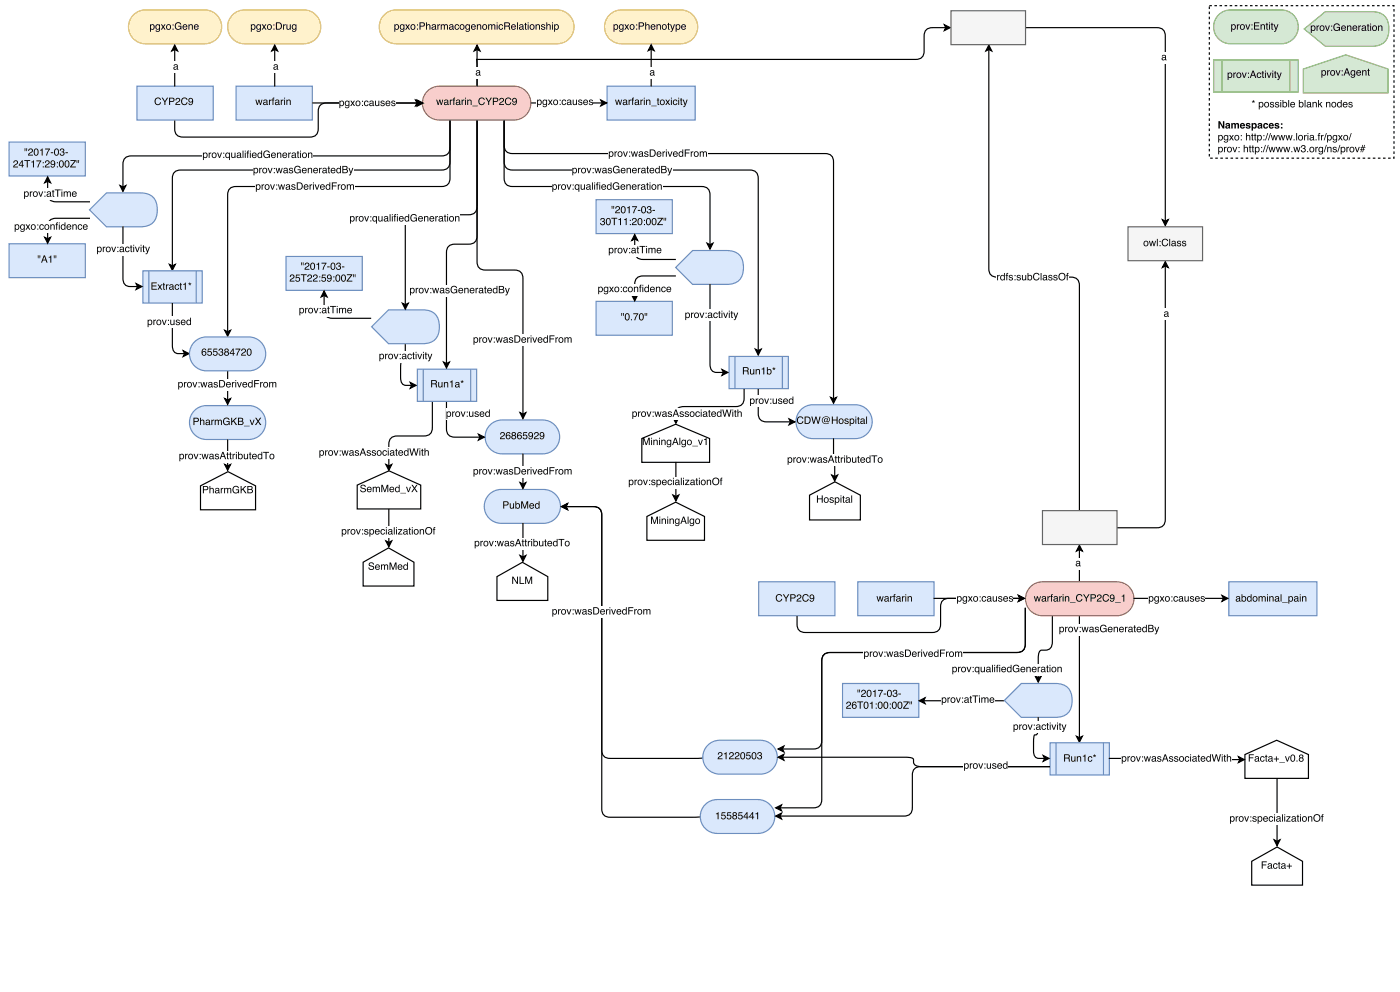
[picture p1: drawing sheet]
<svg xmlns="http://www.w3.org/2000/svg" width="420mm" height="297mm" viewBox="0 0 420 297" stroke-linecap="round" stroke-linejoin="round" font-family="sans-serif">
<path d="M362.6 1.7h55.4v45.7h-55.4z" fill="none" stroke="#000" stroke-width=".35" stroke-dasharray=".8 .8" stroke-linecap="butt"/>
<path d="M391.1 8.7l6.3-5.2h13.9a4.6 4.6 0 0 1 5.2 5.2 4.6 4.6 0 0 1-5.2 5.2h-13.9z" fill="#d5e8d4"/>
<path d="M391.1 8.7l6.3-5.2h13.9a4.6 4.6 0 0 1 5.2 5.2 4.6 4.6 0 0 1-5.2 5.2h-13.9z" fill="none" stroke="#82b366" stroke-width=".35"/>
<path d="M393.5 8a.53 .53 0 0 0-.2 .8 .53 .53 0 0 0 .8 0 .54 .54 0 0 0 0-.7 .54 .54 0 0 0-.6-.1zM393.1 7.7h.2v.2a.75 .75 0 0 1 1.1 0 .75 .75 0 0 1 0 1.1l-.6 .3-.5-.2v.8h-.2zM394.8 7.6h.2v.3l.6-.3v.3l-.5 .3v1h-.3zM395.9 8.4a.56 .56 0 0 0 1.1 0 .56 .56 0 0 0-1.1 0zM395.7 8.5a.81 .81 0 0 1 1.6 0 .81 .81 0 0 1-1.6 0zM397.3 7.6h.3l.5 1.3 .4-1.3h.3l-.6 1.6h-.3zM399.2 7.7h.3v.3h-.3zM399.2 8.9h.3v.3h-.3zM400.1 7.3a.97 .97 0 0 1 1.7 .4h-.3a.8 .8 0 0 0-1.2-.3 .8 .8 0 0 0-.1 1.2 .7 .7 0 0 0 .8 .4 .7 .7 0 0 0 .5-.7h-.6v-.2h.9v1.1l-.3-.2a1.1 1.1 0 0 1-1.6-.1 1.1 1.1 0 0 1 .2-1.6zM402.4 7.9a.73 .73 0 0 1 .8-.2 .73 .73 0 0 1 .4 .8h-1.2a.45 .45 0 0 0 .4 .6 .45 .45 0 0 0 .5-.4h.3a.8 .8 0 0 1-1.3 .4 .8 .8 0 0 1 .1-1.2zM402.6 8l-.2 .3h.9l-.3-.4zM403.9 7.6h.3v.3a.57 .57 0 0 1 .6-.3 .57 .57 0 0 1 .4 .6v1h-.2v-1a.39 .39 0 0 0-.5-.3 .39 .39 0 0 0-.3 .5v.8h-.3zM405.7 7.9a.73 .73 0 0 1 .9-.2 .73 .73 0 0 1 .4 .8h-1.2a.45 .45 0 0 0 .4 .6 .45 .45 0 0 0 .5-.4h.3a.8 .8 0 0 1-1.3 .4 .8 .8 0 0 1 0-1.2zM406 8l-.2 .3h.9l-.3-.4zM407.3 7.6h.3v.3l.5-.3v.3l-.5 .3v1h-.3zM408.6 8.7a.35 .35 0 0 0 .4 .3 .35 .35 0 0 0 .2-.5zM408.4 7.8a.71 .71 0 0 1 1.2 .3l.2 1.2-.5-.3a.53 .53 0 0 1-.9 .2 .53 .53 0 0 1 .4-.9l.5-.1a.36 .36 0 0 0-.3-.4 .36 .36 0 0 0-.4 .3h-.3zM410.1 7.2h.2v.4h.3v.3h-.3v1l.3 .3-.5-.1v-1.2h-.2zM410.9 7.7h.2v1.5h-.2zM410.9 7.1h.2v.3h-.2zM411.7 8.4a.56 .56 0 0 0 1.1 0 .56 .56 0 0 0-1.1 0zM411.4 8.5a.85 .85 0 0 1 1.7 0 .85 .85 0 0 1-1.7 0zM413.2 7.6h.3v.3a.57 .57 0 0 1 .6-.3 .57 .57 0 0 1 .4 .6v1h-.2v-1a.39 .39 0 0 0-.5-.3 .39 .39 0 0 0-.3 .5v.8h-.3z" fill="#000"/>
<path d="M390.8 20.7l12.7-4.3 12.7 4.3v7.2h-25.4z" fill="#d5e8d4"/>
<path d="M390.8 20.7l12.7-4.3 12.7 4.3v7.2h-25.4z" fill="none" stroke="#82b366" stroke-width=".35"/>
<path d="M396.6 21.4a.53 .53 0 0 0-.1 .8 .53 .53 0 0 0 .8 0 .54 .54 0 0 0 0-.7 .54 .54 0 0 0-.7-.1zM396.2 21.1h.3v.2a.75 .75 0 0 1 1.1 0 .75 .75 0 0 1-.1 1.1l-.5 .3-.5-.2v.8h-.3zM398 21.1h.2v.2l.5-.3v.3l-.4 .3-.1 1h-.2zM399.1 21.8a.56 .56 0 0 0 1.1 0 .56 .56 0 0 0-1.1 0zM398.9 21.9a.81 .81 0 0 1 1.6 0 .81 .81 0 0 1-1.6 0zM400.5 21.1h.3l.4 1.3 .5-1.3h.3l-.6 1.5h-.3zM402.3 21.1h.3v.3h-.3zM402.3 22.3h.3v.3h-.3zM403.9 20.8l-.4 1h.7zM403.7 20.5h.3l.8 2.1h-.3l-.2-.6h-.9l-.2 .6h-.3zM405.2 21.3l.4-.3 .5 .3v-.2h.3v1.4a.7 .7 0 0 1-.6 .8 .7 .7 0 0 1-.8-.5h.3a.46 .46 0 0 0 .6 .2 .46 .46 0 0 0 .2-.6 .76 .76 0 0 1-1.1 0 .76 .76 0 0 1 .2-1.1zM405.4 21.4a.57 .57 0 0 0-.2 .8 .57 .57 0 0 0 .9 .1 .57 .57 0 0 0-.1-.9zM406.9 21.3a.73 .73 0 0 1 .9-.2 .73 .73 0 0 1 .3 .8h-1.1a.45 .45 0 0 0 .3 .6 .45 .45 0 0 0 .5-.4h.3a.8 .8 0 0 1-1.2 .5 .8 .8 0 0 1 0-1.3zM407.1 21.4l-.1 .3h.9l-.3-.4zM408.5 21.1h.2v.2a.57 .57 0 0 1 .7-.3 .57 .57 0 0 1 .4 .6v1h-.3v-1a.39 .39 0 0 0-.5-.3 .39 .39 0 0 0-.3 .5v.8h-.2zM410.2 20.6h.3v.5h.2v.2h-.2v1l.2 .3-.5-.1v-1.2h-.2z" fill="#000"/>
<path d="M363.9 18h25.4v9.6h-25.4z" fill="#d5e8d4"/>
<path d="M363.9 18h25.4v9.6h-25.4zM366.4 18v9.6M386.8 18v9.6" fill="none" stroke="#82b366" stroke-width=".35"/>
<path d="M368.5 22.1a.53 .53 0 0 0-.1 .8 .53 .53 0 0 0 .8 0 .54 .54 0 0 0 0-.7 .54 .54 0 0 0-.7-.1zM368.1 21.8h.3v.2a.75 .75 0 0 1 1.1 0 .75 .75 0 0 1-.1 1.1l-.5 .3-.5-.2v.8h-.3zM369.8 21.8h.3v.2l.5-.3v.3l-.5 .3v1.1h-.3zM371 22.5a.56 .56 0 0 0 1.1 0 .56 .56 0 0 0-1.1 0zM370.7 22.6a.85 .85 0 0 1 1.7 0 .85 .85 0 0 1-1.7 0zM372.4 21.8h.3l.4 1.3 .4-1.3h.3l-.6 1.6h-.2zM374.2 21.8h.3v.3h-.3zM374.2 23h.3v.4h-.3zM375.7 21.5l-.3 1h.7zM375.6 21.2h.3l.8 2.2h-.3l-.2-.7h-.9l-.2 .7h-.3zM377 21.9a.65 .65 0 0 1 .7-.2 .65 .65 0 0 1 .5 .6h-.3a.44 .44 0 0 0-.5-.3 .44 .44 0 0 0-.3 .6 .42 .42 0 0 0 .3 .6 .42 .42 0 0 0 .5-.4h.3a.75 .75 0 0 1-1.1 .5 .75 .75 0 0 1-.2-1.2zM378.5 21.3h.3v.5h.2v.2h-.2v1l.2 .4-.5-.2v-1.2h-.2zM379.3 21.8h.3v1.6h-.3zM379.3 21.2h.3v.3h-.3zM379.8 21.8h.3l.4 1.3 .5-1.3h.3l-.6 1.6h-.3zM381.5 21.8h.3v1.6h-.3zM381.5 21.2h.3v.3h-.3zM382.2 21.3h.3v.5h.3v.2h-.3v1l.3 .4-.5-.2-.1-1.2h-.2zM382.9 21.8h.3l.4 1.3 .4-1.3h.3l-.3 .9a1.23 1.23 0 0 1-.9 1.3l-.1-.3h.3l.2-.3z" fill="#000"/>
<path d="M365.1 4.8a5.1 5.1 0 0 1 3.9-1.8h15.2a5.1 5.1 0 0 1 5.1 5.1 5.1 5.1 0 0 1-5.1 5h-15.2a5.1 5.1 0 0 1-4.6-2.9 5.1 5.1 0 0 1 .7-5.4z" fill="#d5e8d4"/>
<path d="M365.1 4.8a5.1 5.1 0 0 1 3.9-1.8h15.2a5.1 5.1 0 0 1 5.1 5.1 5.1 5.1 0 0 1-5.1 5h-15.2a5.1 5.1 0 0 1-4.6-2.9 5.1 5.1 0 0 1 .7-5.4z" fill="none" stroke="#82b366" stroke-width=".35"/>
<g fill="#000">
<path d="M283.2 7.4l1.7 .9-1.7 .9 .4-.9z"/>
<path d="M369.6 7.6a.53 .53 0 0 0-.2 .8 .53 .53 0 0 0 .9 0 .54 .54 0 0 0 0-.7 .54 .54 0 0 0-.7-.1zM369.2 7.3h.2v.2a.75 .75 0 0 1 1.1 0 .75 .75 0 0 1 0 1.1l-.6 .3-.5-.2v.8h-.2zM370.9 7.3h.3v.3l.5-.3v.3l-.5 .2v1.1h-.3zM372 8.1a.6 .6 0 0 0 1.2 0 .6 .6 0 0 0-1.2 0zM371.8 8.1a.81 .81 0 0 1 1.6 0 .81 .81 0 0 1-1.6 0zM373.4 7.3h.3l.5 1.3 .4-1.3h.3l-.6 1.6h-.3zM375.3 7.3h.3v.3h-.3zM375.3 8.6h.3v.3h-.3zM376 6.7h1.6v.3h-1.3v.6h1.2v.3h-1.2v.7h1.4v.3h-1.7zM378 7.3h.3v.2a.57 .57 0 0 1 .6-.2 .57 .57 0 0 1 .4 .6v1h-.3v-1a.39 .39 0 0 0-.4-.4 .39 .39 0 0 0-.3 .6v.8h-.3zM379.8 6.9h.2v.4h.3v.2h-.3v1.1l.3 .3-.5-.2v-1.2h-.3zM380.5 7.3h.3v1.6h-.3zM380.5 6.7h.3v.3h-.3zM381.3 6.9h.2v.4h.3v.2h-.3v1.1l.3 .3-.5-.2v-1.2h-.2zM381.9 7.3h.3l.4 1.3 .5-1.3h.3l-.4 1a1.23 1.23 0 0 1-.9 1.2l-.1-.2h.3l.2-.4z"/>
<path d="M365.3 36.3h.5l.9 1.6v-1.6h.4v2.2h-.4l-.9-1.5v1.5h-.5zM367.9 37.9v.3a.28 .28 0 0 0 .4 0 .28 .28 0 0 0 0-.4zM367.6 37.1a.75 .75 0 0 1 1.2 .3l.1 1.1h-.4l-.1-.2a.58 .58 0 0 1-.8 .2 .58 .58 0 0 1-.1-.8 .58 .58 0 0 1 .8-.2l.1-.1-.1-.2-.8 .2zM369.2 36.9h.4v.2a.51 .51 0 0 1 .9 0 .54 .54 0 0 1 .7-.2 .54 .54 0 0 1 .3 .6v1h-.4v-1a.26 .26 0 0 0-.3-.3 .26 .26 0 0 0-.2 .4v.9h-.4v-.9a.27 .27 0 0 0-.3-.4 .27 .27 0 0 0-.3 .3v1h-.4zM372.3 37.3l-.1 .2h.7l-.2-.3zM372 37.1a.79 .79 0 0 1 1-.2 .79 .79 0 0 1 .3 .9h-1.1l.3 .4 .8-.2a.84 .84 0 0 1-1.3 .4 .84 .84 0 0 1 0-1.3zM373.7 37a.75 .75 0 0 1 1.3 .4l-.8-.2-.1 .2a.67 .67 0 0 1 .9 .8 .67 .67 0 0 1-1.2 .3l-.3-.5 .8 .3 .2-.3a.64 .64 0 0 1-.8-.2 .64 .64 0 0 1 0-.8zM375.7 37.8a.45 .45 0 0 0 .9 0 .45 .45 0 0 0-.9 0zM375.3 36.9h.4v.2a.73 .73 0 0 1 1.2 .6 .73 .73 0 0 1-1.2 .6v.9h-.4zM377.6 37.9l-.1 .3a.28 .28 0 0 0 .4 0 .28 .28 0 0 0 0-.4zM377.2 37.1a.75 .75 0 0 1 1.3 .3l.1 1.1h-.5v-.2a.58 .58 0 0 1-.8 .2 .58 .58 0 0 1-.2-.8 .58 .58 0 0 1 .8-.2l.2-.1-.2-.2-.8 .2zM379 37.1a.75 .75 0 0 1 .7-.2 .75 .75 0 0 1 .6 .6l-.5-.1a.39 .39 0 0 0-.6 .3 .39 .39 0 0 0 .6 .4l.5-.2a.82 .82 0 0 1-1.3 .5 .82 .82 0 0 1 0-1.3zM381 37.3l-.1 .2h.6l-.2-.3zM380.6 37.1a.79 .79 0 0 1 1-.2 .79 .79 0 0 1 .4 .9h-1.1l.2 .4 .9-.2a.84 .84 0 0 1-1.3 .4 .84 .84 0 0 1-.1-1.3zM382.4 37a.75 .75 0 0 1 1.2 .4l-.7-.2-.2 .2a.67 .67 0 0 1 .9 .8 .67 .67 0 0 1-1.1 .3l-.3-.5 .7 .3 .3-.3a.64 .64 0 0 1-.8-.2 .64 .64 0 0 1 0-.8zM384.1 37h.5v.4h-.5zM384.1 38.1h.5v.4h-.5z"/>
<path d="M375.4 30.2l.4 .1v-.3h.1v.3l.4-.1v.2l-.3 .1 .2 .3-.2 .1-.2-.3-.2 .3-.1-.1 .2-.3-.3-.1zM377.9 30.9a.53 .53 0 0 0-.2 .8 .53 .53 0 0 0 .8 0 .54 .54 0 0 0 0-.7 .54 .54 0 0 0-.6-.1zM377.5 30.6h.2v.2a.75 .75 0 0 1 1.1 0 .75 .75 0 0 1-.1 1.1l-.5 .3-.5-.2v.8h-.2zM379.3 31.3a.56 .56 0 0 0 1.1 0 .56 .56 0 0 0-1.1 0zM379.1 31.4a.81 .81 0 0 1 1.6 0 .81 .81 0 0 1-1.6 0zM381 30.7a.64 .64 0 0 1 1 .3h-.2a.34 .34 0 0 0-.4-.2 .34 .34 0 0 0-.3 .3h.1a.58 .58 0 0 1 .8 .4 .58 .58 0 0 1-.4 .7l-.7-.1-.1-.4h.2a.39 .39 0 0 0 .4 .3 .39 .39 0 0 0 .4-.3l-.1-.1a.66 .66 0 0 1-.6-.2 .66 .66 0 0 1-.1-.7zM382.5 30.7a.64 .64 0 0 1 1.1 .3h-.3a.34 .34 0 0 0-.3-.2 .34 .34 0 0 0-.4 .3h.1a.58 .58 0 0 1 .8 .4 .58 .58 0 0 1-.3 .7l-.7-.1-.2-.4h.3a.39 .39 0 0 0 .3 .3 .39 .39 0 0 0 .4-.3v-.1a.66 .66 0 0 1-.7-.2 .66 .66 0 0 1-.1-.7zM383.9 30.6h.3v1.6h-.3zM383.9 30h.3v.3h-.3zM384.6 30h.2v.8a.73 .73 0 0 1 1.2 .6 .73 .73 0 0 1-1.2 .6v.2h-.2zM385 30.9a.57 .57 0 0 0-.2 .9 .57 .57 0 0 0 .9 0 .57 .57 0 0 0-.1-.9l-.3-.1zM386.3 30h.3v2.2h-.3zM387.1 30.8a.73 .73 0 0 1 .9-.2 .73 .73 0 0 1 .3 .9h-1.1a.45 .45 0 0 0 .3 .5 .45 .45 0 0 0 .5-.3h.3a.8 .8 0 0 1-1.2 .4 .8 .8 0 0 1 0-1.3zM387.3 30.9l-.1 .3h.9l-.3-.4zM389.5 30h.2v.8a.73 .73 0 0 1 1.2 .6 .73 .73 0 0 1-1.2 .6v.2h-.2zM389.9 30.9a.57 .57 0 0 0-.2 .9 .57 .57 0 0 0 .9 0 .57 .57 0 0 0-.1-.9l-.3-.1zM391.2 30h.3v2.2h-.3zM392.1 31.6a.35 .35 0 0 0 .5 .4 .35 .35 0 0 0 .1-.6zM392 30.8a.71 .71 0 0 1 1.1 .2l.2 1.2-.4-.2a.53 .53 0 0 1-.9 .1 .53 .53 0 0 1 .3-.8l.5-.2a.36 .36 0 0 0-.3-.4 .36 .36 0 0 0-.4 .4h-.2zM393.6 30.6h.2v.2a.57 .57 0 0 1 .7-.2 .57 .57 0 0 1 .4 .6v1h-.3v-1a.39 .39 0 0 0-.5-.4 .39 .39 0 0 0-.3 .5v.9h-.2zM395.3 30h.2v1.3l.7-.7h.3l-.6 .6 .7 1h-.4l-.5-.8-.2 .2v.6h-.2zM397.6 30.6h.3v.2a.57 .57 0 0 1 .6-.2 .57 .57 0 0 1 .4 .6v1h-.2v-1a.39 .39 0 0 0-.5-.4 .39 .39 0 0 0-.3 .5v.9h-.3zM399.5 31.3a.56 .56 0 0 0 1.1 0 .56 .56 0 0 0-1.1 0zM399.2 31.4a.81 .81 0 0 1 1.6 0 .81 .81 0 0 1-1.6 0zM401.3 30.9a.58 .58 0 0 0-.1 .9 .58 .58 0 0 0 .9 0 .58 .58 0 0 0-.2-.9zM401.2 30.7l.6-.1 .3 .2v-.8h.2v2.2h-.2v-.2a.78 .78 0 0 1-1.2-.2 .78 .78 0 0 1 .3-1.1zM402.8 30.8a.73 .73 0 0 1 .9-.2 .73 .73 0 0 1 .4 .9h-1.2a.45 .45 0 0 0 .4 .5 .45 .45 0 0 0 .5-.3h.3a.8 .8 0 0 1-1.3 .4 .8 .8 0 0 1 0-1.3zM403.1 30.9l-.2 .3h.9l-.3-.4zM404.5 30.7a.64 .64 0 0 1 1.1 .3h-.3a.34 .34 0 0 0-.3-.2 .34 .34 0 0 0-.3 .3 .58 .58 0 0 1 .8 .4 .58 .58 0 0 1-.3 .7l-.7-.1-.2-.4h.3a.39 .39 0 0 0 .4 .3 .39 .39 0 0 0 .3-.3v-.1a.66 .66 0 0 1-.7-.2 .66 .66 0 0 1-.1-.7z"/>
<path d="M365.7 40.8a.53 .53 0 0 0-.1 .8 .53 .53 0 0 0 .8 0 .54 .54 0 0 0 0-.7 .54 .54 0 0 0-.7-.1zM365.3 40.5h.3v.2a.75 .75 0 0 1 1 0 .75 .75 0 0 1 0 1.1l-.6 .3-.4-.2v.8h-.3zM367.1 40.7l.5-.2 .5 .2v-.2h.2v1.4a.7 .7 0 0 1-.5 .8 .7 .7 0 0 1-.8-.4h.2a.46 .46 0 0 0 .7 .2 .46 .46 0 0 0 .2-.6 .76 .76 0 0 1-1.2-.1 .76 .76 0 0 1 .2-1.1zM367.3 40.8a.57 .57 0 0 0-.1 .9 .57 .57 0 0 0 .8 0 .57 .57 0 0 0-.1-.9zM368.6 40.5h.3l.4 .5 .3-.5h.4l-.6 .8 .6 .8h-.4l-.3-.6-.4 .6h-.4l.6-.8zM370.4 41.2a.56 .56 0 0 0 1.1 0 .56 .56 0 0 0-1.1 0zM370.1 41.3a.81 .81 0 0 1 1.6 0 .81 .81 0 0 1-1.6 0zM372.1 40.5h.3v.3h-.3zM372.1 41.8h.3v.3h-.3zM373.6 39.9h.3v.8a.56 .56 0 0 1 .6-.2 .56 .56 0 0 1 .4 .6v1h-.3v-1a.4 .4 0 0 0-.4-.4 .4 .4 0 0 0-.3 .5v.9h-.3zM375.4 40h.2v.5h.3v.2h-.3v1l.3 .4-.5-.2v-1.2h-.2zM376.2 40h.3v.5h.2v.2h-.2v1l.2 .4-.5-.2v-1.2h-.2zM377.4 40.8a.53 .53 0 0 0-.1 .8 .53 .53 0 0 0 .8 0 .54 .54 0 0 0 0-.7 .54 .54 0 0 0-.7-.1zM377 40.5h.2v.2a.75 .75 0 0 1 1.1 0 .75 .75 0 0 1 0 1.1l-.6 .3-.4-.2v.8h-.3zM378.8 40.5h.4v.3h-.4zM378.8 41.8h.4v.3h-.4zM380 39.9h.3l-.7 2.2h-.3zM380.9 39.9h.2l-.7 2.2h-.2zM381.1 40.5h.3l.3 1.2 .3-1.2h.3l.3 1.2 .3-1.2h.3l-.5 1.6h-.3l-.3-1.3-.3 1.3h-.3zM383.3 40.5h.3l.3 1.2 .3-1.2h.3l.3 1.2 .3-1.2h.3l-.5 1.6h-.3l-.3-1.3-.3 1.3h-.3zM385.5 40.5h.3l.3 1.2 .3-1.2h.3l.3 1.2 .3-1.2h.3l-.5 1.6h-.3l-.3-1.3-.3 1.3h-.3zM387.9 41.8h.3v.3h-.3zM388.7 39.9h.3v2.2h-.3zM389.5 41.2a.56 .56 0 0 0 1.1 0 .56 .56 0 0 0-1.1 0zM389.2 41.3a.85 .85 0 0 1 1.7 0 .85 .85 0 0 1-1.7 0zM391.1 40.5h.2v.3l.5-.3v.2l-.5 .3v1.1h-.2zM392.1 40.5h.2v1.6h-.2zM392.1 39.9h.2v.3h-.2zM393 41.5a.35 .35 0 0 0 .4 .4 .35 .35 0 0 0 .2-.6zM392.8 40.7a.71 .71 0 0 1 1.2 .2l.2 1.2-.5-.2a.53 .53 0 0 1-.9 .1 .53 .53 0 0 1 .4-.8l.5-.2a.36 .36 0 0 0-.3-.3 .36 .36 0 0 0-.4 .3h-.3zM394.5 41.8h.3v.3h-.3zM395.4 40l.5-.1-.3 .4 .3 .4h-.3v1.4h-.3v-1.4h-.2zM396.1 40.5h.3v.3l.5-.3v.2l-.5 .3v1.1h-.3zM397.6 39.9h.3l-.7 2.2h-.3zM398.4 40.8a.53 .53 0 0 0-.2 .8 .53 .53 0 0 0 .8 0 .54 .54 0 0 0 0-.7 .54 .54 0 0 0-.6-.1zM398 40.5h.2v.2a.75 .75 0 0 1 1.1 0 .75 .75 0 0 1-.1 1.1l-.5 .3-.5-.2v.8h-.2zM399.8 40.7l.4-.2 .5 .2v-.2h.3v1.4a.7 .7 0 0 1-.6 .8 .7 .7 0 0 1-.8-.4h.3a.46 .46 0 0 0 .6 .2 .46 .46 0 0 0 .2-.6 .76 .76 0 0 1-1.1-.1 .76 .76 0 0 1 .2-1.1zM400 40.8a.57 .57 0 0 0-.2 .9 .57 .57 0 0 0 .9 0 .57 .57 0 0 0-.1-.9zM401.2 40.5h.4l.3 .5 .4-.5h.3l-.5 .8 .5 .8h-.3l-.4-.6-.4 .6h-.3l.5-.8zM403 41.2a.56 .56 0 0 0 1.1 0 .56 .56 0 0 0-1.1 0zM402.8 41.3a.81 .81 0 0 1 1.6 0 .81 .81 0 0 1-1.6 0zM405.1 39.9h.2l-.7 2.2h-.2z"/>
<path d="M365.7 44.4a.53 .53 0 0 0-.1 .8 .53 .53 0 0 0 .8 0 .54 .54 0 0 0 0-.7 .54 .54 0 0 0-.7-.1zM365.3 44h.3v.3a.75 .75 0 0 1 1 0 .75 .75 0 0 1 0 1.1l-.6 .3-.4-.2v.8h-.3zM367 44h.3v.3l.5-.3v.3l-.5 .3v1h-.3zM368.2 44.8a.56 .56 0 0 0 1.1 0 .56 .56 0 0 0-1.1 0zM367.9 44.9a.81 .81 0 0 1 1.6 0 .81 .81 0 0 1-1.6 0zM369.5 44h.4l.4 1.3 .4-1.3h.3l-.6 1.6h-.3zM371.4 44.1h.3v.3h-.3zM371.4 45.3h.3v.3h-.3z"/>
<path d="M372.9 43.4h.3v.9a.56 .56 0 0 1 .7-.3 .56 .56 0 0 1 .3 .6v1h-.2v-1a.39 .39 0 0 0-.5-.4 .39 .39 0 0 0-.3 .6v.8h-.3zM374.7 43.6h.3v.4h.2v.3h-.2v1l.2 .3-.5-.1v-1.2h-.2zM375.5 43.6h.3v.4h.3v.3h-.3v1l.3 .3-.6-.1v-1.2h-.2zM376.7 44.4a.53 .53 0 0 0-.1 .8 .53 .53 0 0 0 .8 0 .54 .54 0 0 0 0-.7 .54 .54 0 0 0-.7-.1zM376.3 44h.3v.3a.75 .75 0 0 1 1 0 .75 .75 0 0 1 0 1.1l-.6 .3-.4-.2v.8h-.3zM378.2 44.1h.3v.3h-.3zM378.2 45.3h.3v.3h-.3zM379.4 43.4h.2l-.7 2.2h-.2zM380.2 43.4h.2l-.7 2.2h-.2zM380.4 44h.3l.3 1.3 .3-1.3h.3l.3 1.3 .3-1.3h.3l-.5 1.6h-.2l-.4-1.2-.3 1.2h-.3zM382.6 44h.3l.3 1.3 .3-1.3h.3l.3 1.3 .3-1.3h.3l-.5 1.6h-.2l-.4-1.2-.3 1.2h-.3zM384.8 44h.3l.3 1.3 .3-1.3h.3l.3 1.3 .3-1.3h.3l-.5 1.6h-.2l-.4-1.2-.3 1.2h-.3zM387.2 45.3h.3v.3h-.3zM387.8 44h.3l.3 1.3 .3-1.3h.3l.3 1.3 .4-1.3h.2l-.4 1.6h-.3l-.3-1.2-.3 1.2h-.3zM390.4 43.6a.61 .61 0 0 1 .9 0 .61 .61 0 0 1-.1 .9 .7 .7 0 0 1-.2 1.2 .7 .7 0 0 1-.9-.7h.2a.46 .46 0 0 0 .5 .5 .46 .46 0 0 0 .5-.5 .46 .46 0 0 0-.6-.3v-.3a.4 .4 0 0 0 .5-.2 .4 .4 0 0 0-.3-.5 .4 .4 0 0 0-.5 .3l-.3 .2zM392 45.3h.3v.3h-.3zM392.9 44.8a.56 .56 0 0 0 1.1 0 .56 .56 0 0 0-1.1 0zM392.6 44.9a.81 .81 0 0 1 1.6 0 .81 .81 0 0 1-1.6 0zM394.4 44h.3v.3l.5-.3v.3l-.5 .3v1h-.3zM395.5 44.2l.5-.2 .5 .3v-.2h.2v1.4a.7 .7 0 0 1-.5 .8 .7 .7 0 0 1-.8-.5h.3a.46 .46 0 0 0 .6 .2 .46 .46 0 0 0 .2-.6 .76 .76 0 0 1-1.1-.1 .76 .76 0 0 1 .1-1.1zM395.8 44.4a.57 .57 0 0 0-.2 .8 .57 .57 0 0 0 .9 .1 .57 .57 0 0 0-.1-.9zM397.6 43.4h.3l-.7 2.2h-.3zM398 44h.2v.3a.57 .57 0 0 1 .7-.3 .57 .57 0 0 1 .4 .6v1h-.3v-1a.39 .39 0 0 0-.5-.3 .39 .39 0 0 0-.3 .5v.8h-.2zM399.8 44.1a.64 .64 0 0 1 1 .4h-.2a.34 .34 0 0 0-.4-.3 .34 .34 0 0 0-.3 .3l.1 .1a.58 .58 0 0 1 .8 .3 .58 .58 0 0 1-.4 .8l-.7-.2-.1-.4h.2a.39 .39 0 0 0 .4 .4 .39 .39 0 0 0 .4-.4l-.1-.1a.66 .66 0 0 1-.6-.2 .66 .66 0 0 1-.1-.7zM401.7 43.4h.2l-.7 2.2h-.2zM402.4 44.4a.53 .53 0 0 0-.1 .8 .53 .53 0 0 0 .8 0 .54 .54 0 0 0 0-.7 .54 .54 0 0 0-.7-.1zM402 44h.3v.3a.75 .75 0 0 1 1.1 0 .75 .75 0 0 1-.1 1.1l-.5 .3-.5-.2v.8h-.3zM403.7 44h.3v.3l.5-.3v.3l-.5 .3v1h-.3zM404.9 44.8a.56 .56 0 0 0 1.1 0 .56 .56 0 0 0-1.1 0zM404.6 44.9a.85 .85 0 0 1 1.7 0 .85 .85 0 0 1-1.7 0zM406.3 44h.3l.4 1.3 .4-1.3h.3l-.6 1.6h-.2zM408.5 43.4h.2l-.1 .7h.3l.2-.7h.2l-.2 .7h.4l-.1 .2h-.3l-.2 .5h.4l-.1 .2h-.3l-.2 .6h-.2l.2-.6h-.4l-.1 .6h-.3l.2-.6h-.3v-.2h.4l.1-.5h-.3v-.2h.4zM408.5 44.3l-.1 .5h.3l.2-.5z"/>
</g>
<path d="M283.2 7.4l1.7 .9-1.7 .9 .4-.9zM283.6 8.3h-4a2.25 2.25 0 0 0-2.5 2.5v4.5a2.25 2.25 0 0 1-2.5 2.5h-131.8l.2 .9 .1 7.2" fill="none" stroke="#000" stroke-width=".35"/>
<path d="M128.5 27a5.1 5.1 0 0 1 3.2-1.2h22.4a5.1 5.1 0 0 1 5.1 5.1 5.1 5.1 0 0 1-5.1 5.1h-22.4a5.1 5.1 0 0 1-4.7-3.3 5.1 5.1 0 0 1 1.5-5.7z" fill="#f8cecc"/>
<path d="M128.5 27a5.1 5.1 0 0 1 3.2-1.2h22.4a5.1 5.1 0 0 1 5.1 5.1 5.1 5.1 0 0 1-5.1 5.1h-22.4a5.1 5.1 0 0 1-4.7-3.3 5.1 5.1 0 0 1 1.5-5.7z" fill="none" stroke="#b85450" stroke-width=".35"/>
<path d="M130.8 29.9h.3l.3 1.2 .3-1.2h.3l.3 1.2 .4-1.2h.2l-.4 1.6h-.3l-.3-1.3-.4 1.3h-.2zM133.4 30.9a.35 .35 0 0 0 .5 .4 .35 .35 0 0 0 .1-.6zM133.3 30a.71 .71 0 0 1 1.1 .3l.2 1.2-.4-.2a.53 .53 0 0 1-.9 .1 .53 .53 0 0 1 .3-.8l.6-.2a.36 .36 0 0 0-.4-.4 .36 .36 0 0 0-.4 .4h-.2zM134.9 29.9h.2v.2l.6-.3v.3l-.5 .3-.1 1.1h-.2zM136 29.4l.5-.1-.3 .4 .3 .4h-.3v1.4h-.2v-1.4h-.3zM137 30.9a.35 .35 0 0 0 .4 .4 .35 .35 0 0 0 .2-.6zM136.8 30a.71 .71 0 0 1 1.2 .3l.2 1.2-.5-.2a.53 .53 0 0 1-.9 .1 .53 .53 0 0 1 .4-.8l.5-.2a.36 .36 0 0 0-.3-.4 .36 .36 0 0 0-.4 .4h-.3zM138.4 29.9h.3v.2l.5-.3v.3l-.5 .3v1.1h-.3zM139.4 29.9h.3v1.6h-.3zM139.4 29.3h.3v.3h-.3zM140.1 29.9h.3v.2a.57 .57 0 0 1 .6-.2 .57 .57 0 0 1 .4 .5v1.1h-.3v-1a.39 .39 0 0 0-.4-.4 .39 .39 0 0 0-.3 .5v.9h-.3zM141.6 31.7l1.7 .1zM143.7 29.6a.95 .95 0 0 1 .9-.4 .95 .95 0 0 1 .8 .7h-.3a.74 .74 0 0 0-1.1-.3 .74 .74 0 0 0-.2 1 .67 .67 0 0 0 .6 .7 .67 .67 0 0 0 .7-.6h.3a1.05 1.05 0 0 1-1.5 .7 1.05 1.05 0 0 1-.3-1.6zM145.6 29.3h.3l.6 1 .7-1h.3l-.8 1.3v.9h-.3v-.9zM147.8 29.3h1a.63 .63 0 0 1 .6 .6 .63 .63 0 0 1-.6 .6h-.7v1h-.3zM148.1 29.5v.8h.6a.38 .38 0 0 0 .4-.4 .38 .38 0 0 0-.4-.4zM150 29.5a.73 .73 0 0 1 1.1 .3 .73 .73 0 0 1-.7 1l-.4 .4h1.1v.3h-1.4a1.79 1.79 0 0 1 1.1-1.4 .43 .43 0 0 0-.4-.5 .43 .43 0 0 0-.4 .5h-.3zM151.7 29.6a.95 .95 0 0 1 .9-.4 .95 .95 0 0 1 .7 .7h-.3a.74 .74 0 0 0-1-.3 .74 .74 0 0 0-.3 1 .67 .67 0 0 0 .7 .7 .67 .67 0 0 0 .6-.6h.3a1.05 1.05 0 0 1-1.5 .7 1.05 1.05 0 0 1-.3-1.6zM153.7 29.6a.94 .94 0 0 1 1.2 .2 .94 .94 0 0 1 0 1.2 .66 .66 0 0 1-.7 .5 .66 .66 0 0 1-.6-.5h.3a.42 .42 0 0 0 .5 .3 .42 .42 0 0 0 .3-.5v-.3a.69 .69 0 0 1-1 .1 .69 .69 0 0 1 0-1zM153.8 30a.5 .5 0 0 0 1 0 .5 .5 0 0 0-1 0z" fill="#000"/>
<path d="M70.8 25.8h22.8v10.2h-22.8z" fill="#dae8fc"/>
<path d="M70.8 25.8h22.8v10.2h-22.8z" fill="none" stroke="#6c8ebf" stroke-width=".35"/>
<path d="M76.6 29.9h.3l.3 1.2 .3-1.2h.3l.3 1.2 .3-1.2h.3l-.5 1.6h-.2l-.4-1.3-.3 1.3h-.3zM79.2 30.9a.35 .35 0 0 0 .4 .4 .35 .35 0 0 0 .2-.6zM79 30a.71 .71 0 0 1 1.2 .3l.2 1.2-.5-.2a.53 .53 0 0 1-.9 .1 .53 .53 0 0 1 .4-.8l.5-.2a.36 .36 0 0 0-.3-.4 .36 .36 0 0 0-.4 .4h-.2zM80.7 29.9h.2v.2l.5-.3v.3l-.5 .3v1.1h-.2zM81.8 29.4l.5-.1-.3 .4 .3 .4h-.3v1.4h-.3v-1.4h-.2zM82.7 30.9a.35 .35 0 0 0 .5 .4 .35 .35 0 0 0 .2-.6zM82.6 30a.71 .71 0 0 1 1.2 .3l.1 1.2-.4-.2a.53 .53 0 0 1-.9 .1 .53 .53 0 0 1 .3-.8l.6-.2a.36 .36 0 0 0-.4-.4 .36 .36 0 0 0-.3 .4h-.3zM84.2 29.9h.3v.2l.5-.3v.3l-.5 .3v1.1h-.3zM85.2 29.9h.3v1.6h-.3zM85.2 29.3h.3v.3h-.3zM85.9 29.9h.2v.2a.57 .57 0 0 1 .7-.2 .57 .57 0 0 1 .4 .5v1.1h-.3v-1a.39 .39 0 0 0-.5-.4 .39 .39 0 0 0-.3 .5v.9h-.2z" fill="#000"/>
<path d="M182 25.8h26.5v10.2h-26.5z" fill="#dae8fc"/>
<path d="M182 25.8h26.5v10.2h-26.5z" fill="none" stroke="#6c8ebf" stroke-width=".35"/>
<path d="M184.4 29.9h.3l.3 1.2 .3-1.2h.3l.4 1.2 .3-1.2h.2l-.4 1.6h-.3l-.3-1.3-.3 1.3h-.3zM187 30.9a.35 .35 0 0 0 .5 .4 .35 .35 0 0 0 .2-.6zM186.9 30a.71 .71 0 0 1 1.2 .3l.1 1.2-.4-.2a.53 .53 0 0 1-.9 .1 .53 .53 0 0 1 .3-.8l.6-.2a.36 .36 0 0 0-.4-.4 .36 .36 0 0 0-.3 .4h-.3zM188.5 29.9h.3v.2l.5-.3v.3l-.5 .3v1.1h-.3zM189.6 29.4l.5-.1-.3 .4 .3 .4h-.3v1.4h-.2v-1.4h-.2zM190.6 30.9a.35 .35 0 0 0 .4 .4 .35 .35 0 0 0 .2-.6zM190.4 30a.71 .71 0 0 1 1.2 .3l.2 1.2-.4-.2a.53 .53 0 0 1-1 .1 .53 .53 0 0 1 .4-.8l.5-.2a.36 .36 0 0 0-.3-.4 .36 .36 0 0 0-.4 .4h-.2zM192.1 29.9h.2v.2l.5-.3v.3l-.5 .3v1.1h-.2zM193.1 29.9h.2v1.6h-.2zM193.1 29.3h.2v.3h-.2zM193.7 29.9h.3v.2a.57 .57 0 0 1 .6-.2 .57 .57 0 0 1 .4 .5v1.1h-.2v-1a.39 .39 0 0 0-.5-.4 .39 .39 0 0 0-.3 .5v.9h-.3zM195.2 31.7l1.7 .1zM197.2 29.4h.2v.5h.3v.2h-.3v1l.3 .4-.5-.2v-1.2h-.2zM198.1 30.6a.56 .56 0 0 0 1.1 0 .56 .56 0 0 0-1.1 0zM197.8 30.7a.85 .85 0 0 1 1.7 0 .85 .85 0 0 1-1.7 0zM199.5 29.9h.4l.3 .5 .4-.5h.3l-.5 .8 .5 .8h-.3l-.4-.6-.4 .6h-.3l.5-.8zM201.2 29.9h.3v1.6h-.3zM201.2 29.3h.3v.3h-.3zM202 30.1a.65 .65 0 0 1 .7-.3 .65 .65 0 0 1 .4 .6h-.2a.44 .44 0 0 0-.6-.3 .44 .44 0 0 0-.3 .6 .42 .42 0 0 0 .3 .6 .42 .42 0 0 0 .6-.4h.2a.75 .75 0 0 1-1.1 .5 .75 .75 0 0 1-.2-1.2zM203.4 29.9h.3v1.6h-.3zM203.4 29.3h.3v.3h-.3zM204.1 29.4h.3v.5h.2v.2h-.2v1l.2 .4-.5-.2v-1.2h-.2zM204.7 29.9h.3l.5 1.3 .4-1.3h.3l-.3 .9a1.23 1.23 0 0 1-.9 1.3l-.1-.2h.2l.2-.4z" fill="#000"/>
<path d="M182.5 4.8a5.1 5.1 0 0 1 3.9-1.8h17.7a5.1 5.1 0 0 1 5.1 5.1 5.1 5.1 0 0 1-5.1 5h-17.7a5.1 5.1 0 0 1-4.6-2.9 5.1 5.1 0 0 1 .7-5.4z" fill="#fff2cc"/>
<path d="M182.5 4.8a5.1 5.1 0 0 1 3.9-1.8h17.7a5.1 5.1 0 0 1 5.1 5.1 5.1 5.1 0 0 1-5.1 5h-17.7a5.1 5.1 0 0 1-4.6-2.9 5.1 5.1 0 0 1 .7-5.4z" fill="none" stroke="#d6b656" stroke-width=".35"/>
<path d="M184.4 7.6a.53 .53 0 0 0-.2 .8 .53 .53 0 0 0 .8 0 .54 .54 0 0 0 0-.7 .54 .54 0 0 0-.6-.1zM184 7.3h.2v.2a.75 .75 0 0 1 1.1 0 .75 .75 0 0 1 0 1.1l-.6 .3-.5-.2v.8h-.2zM185.8 7.5l.5-.2 .4 .2v-.2h.3v1.5a.7 .7 0 0 1-.5 .8 .7 .7 0 0 1-.9-.5h.3a.46 .46 0 0 0 .6 .2 .46 .46 0 0 0 .2-.6 .76 .76 0 0 1-1.1-.1 .76 .76 0 0 1 .2-1.1zM186 7.6a.57 .57 0 0 0-.2 .9 .57 .57 0 0 0 .9 0 .57 .57 0 0 0-.1-.9zM187.2 7.3h.4l.3 .6 .4-.6h.3l-.5 .8 .6 .8h-.4l-.4-.6-.4 .6h-.3l.6-.8zM189 8.1a.6 .6 0 0 0 1.2 0 .6 .6 0 0 0-1.2 0zM188.8 8.1a.81 .81 0 0 1 1.6 0 .81 .81 0 0 1-1.6 0zM190.7 7.3h.4v.3h-.4zM190.7 8.6h.4v.3h-.4zM191.5 6.7h1a.63 .63 0 0 1 .6 .6 .63 .63 0 0 1-.6 .7h-.7v.9h-.3zM191.8 7v.7h.6a.38 .38 0 0 0 .4-.4 .38 .38 0 0 0-.4-.3zM193.5 6.7h.2v.8a.56 .56 0 0 1 .7-.2 .56 .56 0 0 1 .4 .6v1h-.3v-1a.39 .39 0 0 0-.5-.4 .39 .39 0 0 0-.3 .5v.9h-.2zM195.3 7.5a.73 .73 0 0 1 .9-.2 .73 .73 0 0 1 .3 .9h-1.1a.45 .45 0 0 0 .3 .5 .45 .45 0 0 0 .6-.3h.2a.8 .8 0 0 1-1.2 .4 .8 .8 0 0 1 0-1.3zM195.5 7.6l-.1 .4h.9l-.3-.5zM196.9 7.3h.2v.2a.57 .57 0 0 1 .7-.2 .57 .57 0 0 1 .4 .6v1h-.3v-1a.39 .39 0 0 0-.5-.4 .39 .39 0 0 0-.3 .6v.8h-.2zM198.7 8.1a.56 .56 0 0 0 1.1 0 .56 .56 0 0 0-1.1 0zM198.4 8.1a.85 .85 0 0 1 1.7 0 .85 .85 0 0 1-1.7 0zM200.3 6.9h.3v.4h.2v.2h-.2v1.1l.2 .3-.5-.2v-1.2h-.2zM200.9 7.3h.3l.5 1.3 .4-1.3h.3l-.3 1a1.23 1.23 0 0 1-.9 1.2l-.1-.2h.2l.2-.4zM203 7.6a.53 .53 0 0 0-.1 .8 .53 .53 0 0 0 .8 0 .54 .54 0 0 0 0-.7 .54 .54 0 0 0-.7-.1zM202.6 7.3h.3v.2a.75 .75 0 0 1 1.1 0 .75 .75 0 0 1-.1 1.1l-.6 .3-.4-.2v.8h-.3zM204.4 7.5a.73 .73 0 0 1 .9-.2 .73 .73 0 0 1 .4 .9h-1.2a.45 .45 0 0 0 .4 .5 .45 .45 0 0 0 .5-.3h.3a.8 .8 0 0 1-1.3 .4 .8 .8 0 0 1 0-1.3zM204.7 7.6l-.2 .4h.9l-.3-.5z" fill="#000"/>
<path d="M70.1 4.2a5.1 5.1 0 0 1 3.2-1.2h17.8a5.1 5.1 0 0 1 5.1 5.1 5.1 5.1 0 0 1-5.1 5h-17.8a5.1 5.1 0 0 1-4.7-3.3 5.1 5.1 0 0 1 1.5-5.6z" fill="#fff2cc"/>
<path d="M70.1 4.2a5.1 5.1 0 0 1 3.2-1.2h17.8a5.1 5.1 0 0 1 5.1 5.1 5.1 5.1 0 0 1-5.1 5h-17.8a5.1 5.1 0 0 1-4.7-3.3 5.1 5.1 0 0 1 1.5-5.6z" fill="none" stroke="#d6b656" stroke-width=".35"/>
<path d="M75.6 7.6a.53 .53 0 0 0-.1 .8 .53 .53 0 0 0 .8 0 .54 .54 0 0 0 0-.7 .54 .54 0 0 0-.7-.1zM75.2 7.3h.3v.2a.75 .75 0 0 1 1.1 0 .75 .75 0 0 1-.1 1.1l-.6 .3-.4-.2v.8h-.3zM77 7.5l.5-.2 .5 .2v-.2h.2v1.5a.7 .7 0 0 1-.5 .8 .7 .7 0 0 1-.8-.5h.2a.46 .46 0 0 0 .7 .2 .46 .46 0 0 0 .2-.6 .76 .76 0 0 1-1.1-.1 .76 .76 0 0 1 .1-1.1zM77.2 7.6a.57 .57 0 0 0-.1 .9 .57 .57 0 0 0 .9 0 .57 .57 0 0 0-.1-.9zM78.5 7.3h.3l.4 .6 .4-.6h.3l-.6 .8 .6 .8h-.3l-.4-.6-.4 .6h-.4l.6-.8zM80.3 8.1a.56 .56 0 0 0 1.1 0 .56 .56 0 0 0-1.1 0zM80 8.1a.85 .85 0 0 1 1.7 0 .85 .85 0 0 1-1.7 0zM82 7.3h.3v.3h-.3zM82 8.6h.3v.3h-.3zM83 7v1.6h.6a.86 .86 0 0 0 .7-.8 .86 .86 0 0 0-.7-.8zM82.7 6.7h.9a1.11 1.11 0 0 1 .9 1.1 1.11 1.11 0 0 1-.9 1.1h-.9zM84.9 7.3h.3v.3l.5-.3v.3l-.5 .2v1.1h-.3zM85.9 7.3h.3v1.1a.41 .41 0 0 0 .5 .3 .41 .41 0 0 0 .2-.6v-.8h.3v1.6h-.3v-.2a.55 .55 0 0 1-.6 .2 .55 .55 0 0 1-.4-.5zM87.7 7.5l.5-.2 .4 .2v-.2h.3v1.5a.7 .7 0 0 1-.5 .8 .7 .7 0 0 1-.9-.5h.3a.46 .46 0 0 0 .6 .2 .46 .46 0 0 0 .2-.6 .76 .76 0 0 1-1.1-.1 .76 .76 0 0 1 .2-1.1zM87.9 7.6a.57 .57 0 0 0-.2 .9 .57 .57 0 0 0 .9 0 .57 .57 0 0 0-.1-.9z" fill="#000"/>
<path d="M115.5 4.2a5.1 5.1 0 0 1 3.3-1.2h48.3a5.1 5.1 0 0 1 5 5.1 5.1 5.1 0 0 1-5 5h-48.3a5.1 5.1 0 0 1-4.8-3.3 5.1 5.1 0 0 1 1.5-5.6z" fill="#fff2cc"/>
<path d="M115.5 4.2a5.1 5.1 0 0 1 3.3-1.2h48.3a5.1 5.1 0 0 1 5 5.1 5.1 5.1 0 0 1-5 5h-48.3a5.1 5.1 0 0 1-4.8-3.3 5.1 5.1 0 0 1 1.5-5.6z" fill="none" stroke="#d6b656" stroke-width=".35"/>
<g fill="#000">
<path d="M82.4 13.5l.9 1.8-.9-.5-.9 .5z"/>
<path d="M118.7 7.6a.53 .53 0 0 0-.2 .8 .53 .53 0 0 0 .8 0 .54 .54 0 0 0 0-.7 .54 .54 0 0 0-.6-.1zM118.3 7.3h.2v.2a.75 .75 0 0 1 1.1 0 .75 .75 0 0 1-.1 1.1l-.5 .3-.5-.2v.8h-.2zM120.1 7.5l.4-.2 .5 .2v-.2h.3v1.5a.7 .7 0 0 1-.6 .8 .7 .7 0 0 1-.8-.5h.3a.46 .46 0 0 0 .6 .2 .46 .46 0 0 0 .2-.6 .76 .76 0 0 1-1.1-.1 .76 .76 0 0 1 .2-1.1zM120.3 7.6a.57 .57 0 0 0-.2 .9 .57 .57 0 0 0 .9 0 .57 .57 0 0 0-.1-.9zM121.5 7.3h.4l.3 .6 .4-.6h.3l-.5 .8 .5 .8h-.3l-.4-.6-.4 .6h-.3l.5-.8zM123.3 8.1a.56 .56 0 0 0 1.1 0 .56 .56 0 0 0-1.1 0zM123.1 8.1a.81 .81 0 0 1 1.6 0 .81 .81 0 0 1-1.6 0zM125 7.3h.3v.3h-.3zM125 8.6h.3v.3h-.3zM125.8 6.7h1a.63 .63 0 0 1 .6 .6 .63 .63 0 0 1-.6 .7h-.7v.9h-.3zM126.1 7v.7h.6a.38 .38 0 0 0 .4-.4 .38 .38 0 0 0-.4-.3zM127.8 6.7h.2v.8a.56 .56 0 0 1 .7-.2 .56 .56 0 0 1 .4 .6v1h-.3v-1a.39 .39 0 0 0-.5-.4 .39 .39 0 0 0-.3 .5v.9h-.2zM129.7 8.3a.35 .35 0 0 0 .5 .4 .35 .35 0 0 0 .1-.6zM129.6 7.5a.71 .71 0 0 1 1.1 .2l.2 1.2-.4-.2a.53 .53 0 0 1-1 .1 .53 .53 0 0 1 .4-.8l.5-.2a.36 .36 0 0 0-.3-.3 .36 .36 0 0 0-.4 .3h-.2zM131.2 7.3h.2v.3l.5-.3v.3l-.4 .2-.1 1.1h-.2zM132.2 7.3h.2v.2a.52 .52 0 0 1 .9 0 .53 .53 0 0 1 .6-.2 .53 .53 0 0 1 .4 .5v1.1h-.3v-1.3l-.2-.1-.4 .3v1.1h-.3v-1.1a.36 .36 0 0 0-.5-.3 .36 .36 0 0 0-.2 .5v.9h-.2zM134.9 8.3a.35 .35 0 0 0 .5 .4 .35 .35 0 0 0 .2-.6zM134.8 7.5a.71 .71 0 0 1 1.2 .2l.1 1.2-.4-.2a.53 .53 0 0 1-.9 .1 .53 .53 0 0 1 .3-.8l.6-.2a.36 .36 0 0 0-.4-.3 .36 .36 0 0 0-.3 .3h-.3zM136.5 7.5a.65 .65 0 0 1 .7-.2 .65 .65 0 0 1 .5 .5h-.3a.44 .44 0 0 0-.6-.3 .44 .44 0 0 0-.2 .6 .42 .42 0 0 0 .3 .6 .42 .42 0 0 0 .5-.4h.3a.75 .75 0 0 1-1.1 .5 .75 .75 0 0 1-.2-1.1zM138 8.1a.6 .6 0 0 0 1.2 0 .6 .6 0 0 0-1.2 0zM137.8 8.1a.81 .81 0 0 1 1.6 0 .81 .81 0 0 1-1.6 0zM139.7 7.5l.5-.2 .5 .2v-.2h.2v1.5a.7 .7 0 0 1-.5 .8 .7 .7 0 0 1-.8-.5h.2a.46 .46 0 0 0 .6 .2 .46 .46 0 0 0 .2-.6 .76 .76 0 0 1-1.1-.1 .76 .76 0 0 1 .2-1.1zM139.9 7.6a.57 .57 0 0 0-.1 .9 .57 .57 0 0 0 .8 0 .57 .57 0 0 0-.1-.9zM141.4 7.5a.73 .73 0 0 1 .9-.2 .73 .73 0 0 1 .4 .9h-1.2a.45 .45 0 0 0 .3 .5 .45 .45 0 0 0 .6-.3h.3a.8 .8 0 0 1-1.3 .4 .8 .8 0 0 1 0-1.3zM141.6 7.6l-.1 .4h.9l-.3-.5zM143 7.3h.3v.2a.57 .57 0 0 1 .6-.2 .57 .57 0 0 1 .4 .6v1h-.3v-1a.39 .39 0 0 0-.4-.4 .39 .39 0 0 0-.3 .6v.8h-.3zM144.8 8.1a.56 .56 0 0 0 1.1 0 .56 .56 0 0 0-1.1 0zM144.6 8.1a.81 .81 0 0 1 1.6 0 .81 .81 0 0 1-1.6 0zM146.4 7.3h.3v.2a.52 .52 0 0 1 .9 0 .53 .53 0 0 1 .6-.2 .53 .53 0 0 1 .3 .5v1.1h-.2l-.1-1.3-.2-.1-.4 .3v1.1h-.3v-1.1a.36 .36 0 0 0-.4-.3 .36 .36 0 0 0-.2 .5v.9h-.3zM148.9 7.3h.3v1.6h-.3zM148.9 6.7h.3v.3h-.3zM149.7 7.5a.65 .65 0 0 1 .7-.2 .65 .65 0 0 1 .5 .5h-.3a.44 .44 0 0 0-.6-.3 .44 .44 0 0 0-.2 .6 .42 .42 0 0 0 .3 .6 .42 .42 0 0 0 .5-.4h.3a.75 .75 0 0 1-1.1 .5 .75 .75 0 0 1-.2-1.1zM151.5 7v.7h.7a.38 .38 0 0 0 .4-.3 .38 .38 0 0 0-.4-.4zM151.2 6.7h1a.6 .6 0 0 1 .7 .4 .6 .6 0 0 1-.3 .7l.4 1.1h-.3l-.2-.8-.3-.1h-.7v.9h-.3zM153.4 7.5a.73 .73 0 0 1 .9-.2 .73 .73 0 0 1 .4 .9h-1.2a.45 .45 0 0 0 .4 .5 .45 .45 0 0 0 .5-.3h.3a.8 .8 0 0 1-1.3 .4 .8 .8 0 0 1 0-1.3zM153.7 7.6l-.2 .4h.9l-.3-.5zM155 6.7h.3v2.2h-.3zM155.9 8.3a.35 .35 0 0 0 .5 .4 .35 .35 0 0 0 .2-.6zM155.8 7.5a.71 .71 0 0 1 1.2 .2l.1 1.2-.4-.2a.53 .53 0 0 1-.9 .1 .53 .53 0 0 1 .3-.8l.6-.2a.36 .36 0 0 0-.4-.3 .36 .36 0 0 0-.3 .3h-.3zM157.4 6.9h.3v.4h.3v.2h-.3v1.1l.3 .3-.5-.2-.1-1.2h-.2zM158.2 7.3h.3v1.6h-.3zM158.2 6.7h.3v.3h-.3zM159 8.1a.6 .6 0 0 0 1.2 0 .6 .6 0 0 0-1.2 0zM158.8 8.1a.81 .81 0 0 1 1.6 0 .81 .81 0 0 1-1.6 0zM160.6 7.3h.3v.2a.57 .57 0 0 1 .6-.2 .57 .57 0 0 1 .4 .6v1h-.3v-1a.39 .39 0 0 0-.4-.4 .39 .39 0 0 0-.3 .6v.8h-.3zM162.4 7.4a.64 .64 0 0 1 1.1 .4h-.3a.34 .34 0 0 0-.3-.3 .34 .34 0 0 0-.4 .3l.1 .1a.58 .58 0 0 1 .8 .3 .58 .58 0 0 1-.3 .7l-.7-.1-.2-.4h.3a.39 .39 0 0 0 .4 .3 .39 .39 0 0 0 .3-.3v-.1a.66 .66 0 0 1-.7-.2 .66 .66 0 0 1-.1-.7zM163.8 6.7h.3v.8a.56 .56 0 0 1 .6-.2 .56 .56 0 0 1 .4 .6v1h-.3v-1a.39 .39 0 0 0-.4-.4 .39 .39 0 0 0-.3 .5v.9h-.3zM165.5 7.3h.3v1.6h-.3zM165.5 6.7h.3v.3h-.3zM166.6 7.6a.53 .53 0 0 0-.2 .8 .53 .53 0 0 0 .8 0 .54 .54 0 0 0 0-.7 .54 .54 0 0 0-.6-.1zM166.2 7.3h.2v.2a.75 .75 0 0 1 1.1 0 .75 .75 0 0 1 0 1.1l-.6 .3-.5-.2v.8h-.2z"/>
</g>
<path d="M82.4 13.5l.9 1.8-.9-.5-.9 .5zM82.4 14.8v11.1" fill="none" stroke="#000" stroke-width=".35"/>
<path d="M81.8 18.3h1.8v3.6h-1.8z" fill="#fff"/>
<g fill="#000">
<path d="M143.1 13.5l.8 1.8-.8-.5-.9 .5z"/>
<path d="M82.3 20.3a.35 .35 0 0 0 .4 .4 .35 .35 0 0 0 .2-.6zM82.1 19.5a.71 .71 0 0 1 1.2 .2l.2 1.2-.5-.2a.53 .53 0 0 1-.9 .1 .53 .53 0 0 1 .4-.8l.5-.2a.36 .36 0 0 0-.3-.3 .36 .36 0 0 0-.4 .3h-.3z"/>
</g>
<path d="M143.1 13.5l.8 1.8-.8-.5-.9 .5zM143.1 14.8v11.1" fill="none" stroke="#000" stroke-width=".35"/>
<path d="M142.5 20.1h1.8v3.6h-1.8z" fill="#fff"/>
<g fill="#000">
<path d="M195.3 13.4l.9 1.8-.9-.5-.9 .5z"/>
<path d="M143 22.1a.35 .35 0 0 0 .4 .3 .35 .35 0 0 0 .2-.5zM142.8 21.2a.71 .71 0 0 1 1.2 .3l.2 1.2-.5-.3a.53 .53 0 0 1-.9 .2 .53 .53 0 0 1 .3-.9l.6-.1a.36 .36 0 0 0-.3-.4 .36 .36 0 0 0-.4 .3h-.3z"/>
</g>
<path d="M195.3 13.4l.9 1.8-.9-.5-.9 .5zM195.3 14.7v11.2" fill="none" stroke="#000" stroke-width=".35"/>
<path d="M194.7 20.1h1.8v3.6h-1.8z" fill="#fff"/>
<g fill="#000">
<path d="M180.1 30l1.8 .9-1.8 .9 .5-.9z"/>
<path d="M195.2 22.1a.35 .35 0 0 0 .4 .3 .35 .35 0 0 0 .2-.5zM195 21.2a.71 .71 0 0 1 1.2 .3l.2 1.2-.5-.3a.53 .53 0 0 1-.9 .2 .53 .53 0 0 1 .4-.9l.5-.1a.36 .36 0 0 0-.3-.4 .36 .36 0 0 0-.4 .3h-.3z"/>
</g>
<path d="M159.3 30.9h21.3M180.1 30l1.8 .9-1.8 .9 .5-.9z" fill="none" stroke="#000" stroke-width=".35"/>
<path d="M160.9 28.9h17v3.6h-17z" fill="#fff"/>
<path d="M161.4 30.2a.53 .53 0 0 0-.1 .8 .53 .53 0 0 0 .8 0 .54 .54 0 0 0 0-.7 .54 .54 0 0 0-.7-.1zM161 29.9h.3v.2a.75 .75 0 0 1 1.1 0 .75 .75 0 0 1-.1 1.1l-.5 .3-.5-.2v.8h-.3zM162.8 30.1l.5-.3 .5 .3v-.2h.2v1.4a.7 .7 0 0 1-.5 .8 .7 .7 0 0 1-.8-.4h.3a.46 .46 0 0 0 .6 .2 .46 .46 0 0 0 .2-.7 .76 .76 0 0 1-1.1 0 .76 .76 0 0 1 .1-1.1zM163.1 30.2a.57 .57 0 0 0-.2 .9 .57 .57 0 0 0 .9 0 .57 .57 0 0 0-.1-.9zM164.3 29.9h.3l.4 .5 .4-.5h.3l-.5 .8 .5 .8h-.3l-.4-.6-.4 .6h-.3l.5-.8zM166.1 30.6a.56 .56 0 0 0 1.1 0 .56 .56 0 0 0-1.1 0zM165.9 30.7a.81 .81 0 0 1 1.6 0 .81 .81 0 0 1-1.6 0zM167.8 29.9h.3v.3h-.3zM167.8 31.1h.3v.4h-.3zM168.6 30.1a.65 .65 0 0 1 .7-.3 .65 .65 0 0 1 .5 .6h-.3a.44 .44 0 0 0-.6-.3 .44 .44 0 0 0-.2 .6 .42 .42 0 0 0 .3 .6 .42 .42 0 0 0 .5-.4h.3a.75 .75 0 0 1-1.1 .5 .75 .75 0 0 1-.2-1.2zM170.3 30.9a.35 .35 0 0 0 .4 .4 .35 .35 0 0 0 .2-.6zM170.1 30a.71 .71 0 0 1 1.2 .3l.2 1.2-.5-.2a.53 .53 0 0 1-.9 .1 .53 .53 0 0 1 .4-.8l.5-.2a.36 .36 0 0 0-.3-.4 .36 .36 0 0 0-.4 .4h-.3zM171.7 29.9h.3v1a.41 .41 0 0 0 .5 .4 .41 .41 0 0 0 .2-.6v-.8h.3v1.6h-.2v-.3a.55 .55 0 0 1-.7 .3 .55 .55 0 0 1-.4-.5zM173.5 30a.64 .64 0 0 1 1.1 .3h-.3a.34 .34 0 0 0-.3-.2 .34 .34 0 0 0-.3 .3h.1a.58 .58 0 0 1 .7 .3 .58 .58 0 0 1-.3 .8l-.7-.1-.2-.4h.3a.39 .39 0 0 0 .4 .3 .39 .39 0 0 0 .4-.4h-.1a.66 .66 0 0 1-.7-.2 .66 .66 0 0 1-.1-.7zM175.1 30.1a.73 .73 0 0 1 .9-.2 .73 .73 0 0 1 .3 .9h-1.1a.45 .45 0 0 0 .3 .5 .45 .45 0 0 0 .5-.3h.3a.8 .8 0 0 1-1.2 .4 .8 .8 0 0 1 0-1.3zM175.3 30.2l-.1 .3h.8l-.2-.4zM176.8 30a.64 .64 0 0 1 1 .3h-.2a.34 .34 0 0 0-.4-.2 .34 .34 0 0 0-.3 .3h.1a.58 .58 0 0 1 .7 .3 .58 .58 0 0 1-.3 .8l-.7-.1-.1-.4h.2a.39 .39 0 0 0 .4 .3 .39 .39 0 0 0 .4-.4h-.1a.66 .66 0 0 1-.6-.2 .66 .66 0 0 1-.1-.7z" fill="#000"/>
<path d="M39.7 4.8a5.1 5.1 0 0 1 3.9-1.8h17.8a5.1 5.1 0 0 1 5.1 5.1 5.1 5.1 0 0 1-5.1 5h-17.8a5.1 5.1 0 0 1-4.6-2.9 5.1 5.1 0 0 1 .7-5.4z" fill="#fff2cc"/>
<path d="M39.7 4.8a5.1 5.1 0 0 1 3.9-1.8h17.8a5.1 5.1 0 0 1 5.1 5.1 5.1 5.1 0 0 1-5.1 5h-17.8a5.1 5.1 0 0 1-4.6-2.9 5.1 5.1 0 0 1 .7-5.4z" fill="none" stroke="#d6b656" stroke-width=".35"/>
<path d="M45.4 7.6a.53 .53 0 0 0-.2 .8 .53 .53 0 0 0 .9 0 .54 .54 0 0 0-.1-.7 .54 .54 0 0 0-.6-.1zM45 7.3h.2v.2a.75 .75 0 0 1 1.1 0 .75 .75 0 0 1 0 1.1l-.6 .3-.5-.2v.8h-.2zM46.8 7.5l.5-.2 .4 .2v-.2h.3v1.5a.7 .7 0 0 1-.5 .8 .7 .7 0 0 1-.9-.5h.3a.46 .46 0 0 0 .6 .2 .46 .46 0 0 0 .2-.6 .76 .76 0 0 1-1.1-.1 .76 .76 0 0 1 .2-1.1zM47 7.6a.57 .57 0 0 0-.2 .9 .57 .57 0 0 0 .9 0 .57 .57 0 0 0-.1-.9zM48.2 7.3h.4l.3 .6 .4-.6h.3l-.5 .8 .6 .8h-.4l-.4-.6-.4 .6h-.3l.6-.8zM50 8.1a.6 .6 0 0 0 1.2 0 .6 .6 0 0 0-1.2 0zM49.8 8.1a.81 .81 0 0 1 1.6 0 .81 .81 0 0 1-1.6 0zM51.7 7.3h.4v.3h-.4zM51.7 8.6h.4v.3h-.4zM52.7 7a.97 .97 0 0 1 1.7 .4h-.3a.8 .8 0 0 0-1.2-.3 .8 .8 0 0 0-.1 1.2 .7 .7 0 0 0 .8 .4 .7 .7 0 0 0 .5-.7h-.7v-.3h1v1.2l-.3-.3a1.1 1.1 0 0 1-1.6 0 1.1 1.1 0 0 1 .2-1.6zM54.9 7.5a.73 .73 0 0 1 .9-.2 .73 .73 0 0 1 .4 .9h-1.2a.45 .45 0 0 0 .4 .5 .45 .45 0 0 0 .5-.3h.3a.8 .8 0 0 1-1.3 .4 .8 .8 0 0 1 0-1.3zM55.2 7.6l-.2 .4h.9l-.3-.5zM56.5 7.3h.3v.2a.57 .57 0 0 1 .6-.2 .57 .57 0 0 1 .4 .6v1h-.3v-1a.39 .39 0 0 0-.4-.4 .39 .39 0 0 0-.3 .6v.8h-.3zM58.3 7.5a.73 .73 0 0 1 .9-.2 .73 .73 0 0 1 .4 .9h-1.2a.45 .45 0 0 0 .4 .5 .45 .45 0 0 0 .5-.3h.3a.8 .8 0 0 1-1.3 .4 .8 .8 0 0 1 0-1.3zM58.5 7.6l-.1 .4h.9l-.3-.5z" fill="#000"/>
<path d="M41.1 25.8h22.8v10.2h-22.8z" fill="#dae8fc"/>
<path d="M41.1 25.8h22.8v10.2h-22.8z" fill="none" stroke="#6c8ebf" stroke-width=".35"/>
<g fill="#000">
<path d="M52.4 13.5l.9 1.8-.9-.5-.9 .5z"/>
<path d="M46.6 29.6a.95 .95 0 0 1 1-.4 .95 .95 0 0 1 .7 .7h-.3a.74 .74 0 0 0-1.1-.3 .74 .74 0 0 0-.2 1 .67 .67 0 0 0 .6 .7 .67 .67 0 0 0 .7-.6h.3a1.05 1.05 0 0 1-1.5 .7 1.05 1.05 0 0 1-.3-1.6zM48.5 29.3h.3l.6 1 .7-1h.3l-.8 1.3v.9h-.3v-.9zM50.7 29.3h1a.63 .63 0 0 1 .6 .6 .63 .63 0 0 1-.6 .6h-.7v1h-.3zM51 29.5v.8h.6a.38 .38 0 0 0 .4-.4 .38 .38 0 0 0-.4-.4zM52.9 29.5a.73 .73 0 0 1 1.1 .3 .73 .73 0 0 1-.7 1l-.4 .4h1.1v.3h-1.4a1.79 1.79 0 0 1 1.1-1.4 .43 .43 0 0 0-.4-.5 .43 .43 0 0 0-.4 .5h-.3zM54.6 29.6a.95 .95 0 0 1 .9-.4 .95 .95 0 0 1 .7 .7h-.3a.74 .74 0 0 0-1-.3 .74 .74 0 0 0-.3 1 .67 .67 0 0 0 .7 .7 .67 .67 0 0 0 .7-.6h.2a1.05 1.05 0 0 1-1.4 .7 1.05 1.05 0 0 1-.4-1.6zM56.7 29.6a.94 .94 0 0 1 1.2 .2 .94 .94 0 0 1-.1 1.2 .66 .66 0 0 1-.7 .5 .66 .66 0 0 1-.6-.5h.3a.42 .42 0 0 0 .5 .3 .42 .42 0 0 0 .3-.5v-.3a.69 .69 0 0 1-1 .1 .69 .69 0 0 1 .1-1zM56.8 30a.45 .45 0 0 0 .9 0 .45 .45 0 0 0-.9 0z"/>
</g>
<path d="M52.4 13.5l.9 1.8-.9-.5-.9 .5zM52.4 14.8v11.1" fill="none" stroke="#000" stroke-width=".35"/>
<path d="M51.9 18.3h1.7v3.6h-1.7z" fill="#fff"/>
<g fill="#000">
<path d="M36 55.6l.9 .5 .9-.5-.9 1.8z"/>
<path d="M52.3 20.3a.35 .35 0 0 0 .5 .4 .35 .35 0 0 0 .1-.6zM52.2 19.5a.71 .71 0 0 1 1.1 .2l.2 1.2-.4-.2a.53 .53 0 0 1-1 .1 .53 .53 0 0 1 .4-.8l.5-.2a.36 .36 0 0 0-.3-.3 .36 .36 0 0 0-.4 .3h-.2z"/>
</g>
<path d="M134.9 36.2v8a2.25 2.25 0 0 1-2.5 2.5h-93a2.25 2.25 0 0 0-2.5 2.6v6.8M36 55.6l.9 .5 .9-.5-.9 1.8z" fill="none" stroke="#000" stroke-width=".35"/>
<path d="M60.7 44.8h33.3v3.6h-33.3z" fill="#fff"/>
<g fill="#000">
<path d="M50.8 79.3l.9 .4 .9-.4-.9 1.7z"/>
<path d="M61.3 46.1a.53 .53 0 0 0-.2 .8 .53 .53 0 0 0 .8 0 .54 .54 0 0 0 0-.7 .54 .54 0 0 0-.6-.1zM60.9 45.8h.2v.2a.75 .75 0 0 1 1.1 0 .75 .75 0 0 1-.1 1.1l-.5 .3-.5-.2v.8h-.2zM62.6 45.7h.2v.3l.6-.3v.3l-.5 .3-.1 1h-.2zM63.7 46.5a.56 .56 0 0 0 1.1 0 .56 .56 0 0 0-1.1 0zM63.5 46.6a.81 .81 0 0 1 1.6 0 .81 .81 0 0 1-1.6 0zM65.1 45.7h.3l.4 1.3 .5-1.3h.3l-.6 1.6h-.3zM66.9 45.8h.4v.3h-.4zM66.9 47h.4v.3h-.4zM67.7 46.5a.55 .55 0 0 0 1.1 0 .55 .55 0 0 0-1.1 0zM67.7 46l.5-.3 .5 .3v-.3h.2v2.3h-.2v-.8a.77 .77 0 0 1-1.1-.1 .77 .77 0 0 1 .1-1.1zM69.3 45.7h.3v1.1a.41 .41 0 0 0 .6 .3 .41 .41 0 0 0 .1-.6v-.8h.3v1.6h-.2v-.2a.55 .55 0 0 1-.7 .3 .55 .55 0 0 1-.4-.6zM71.3 46.8a.35 .35 0 0 0 .4 .3 .35 .35 0 0 0 .2-.5zM71.1 45.9a.71 .71 0 0 1 1.2 .3l.2 1.2-.5-.3a.53 .53 0 0 1-.9 .2 .53 .53 0 0 1 .4-.9l.5-.1a.36 .36 0 0 0-.3-.4 .36 .36 0 0 0-.4 .3h-.3zM72.7 45.2h.3v2.1h-.3zM73.4 45.8h.3v1.5h-.3zM73.4 45.2h.3v.3h-.3zM74.2 45.3l.5-.2-.3 .4 .3 .5h-.3v1.3h-.3v-1.3h-.2zM74.9 45.8h.3v1.5h-.3zM74.9 45.2h.3v.3h-.3zM75.7 46a.73 .73 0 0 1 .9-.2 .73 .73 0 0 1 .4 .8h-1.2a.45 .45 0 0 0 .3 .6 .45 .45 0 0 0 .6-.4h.2a.8 .8 0 0 1-1.2 .4 .8 .8 0 0 1 0-1.2zM75.9 46.1l-.1 .3h.9l-.3-.4zM77.6 46.1a.58 .58 0 0 0-.1 .9 .58 .58 0 0 0 .9 0 .58 .58 0 0 0-.2-.9zM77.5 45.8l.5-.1 .3 .3v-.9h.3v2.2h-.2v-.2a.78 .78 0 0 1-1.2-.1 .78 .78 0 0 1 .3-1.2zM79.2 45.4a.97 .97 0 0 1 1.7 .4h-.3a.8 .8 0 0 0-1.2-.3 .8 .8 0 0 0-.1 1.2 .7 .7 0 0 0 .8 .4 .7 .7 0 0 0 .6-.7h-.7v-.2h.9v1.1l-.2-.2a1.1 1.1 0 0 1-1.6-.1 1.1 1.1 0 0 1 .1-1.6zM81.5 46a.73 .73 0 0 1 .9-.2 .73 .73 0 0 1 .3 .8h-1.1a.45 .45 0 0 0 .3 .6 .45 .45 0 0 0 .5-.4h.3a.8 .8 0 0 1-1.2 .4 .8 .8 0 0 1 0-1.2zM81.7 46.1l-.1 .3h.8l-.2-.4zM83.1 45.7h.2v.3a.57 .57 0 0 1 .7-.3 .57 .57 0 0 1 .4 .6v1h-.3v-1a.39 .39 0 0 0-.5-.3 .39 .39 0 0 0-.3 .5v.8h-.2zM84.9 46a.73 .73 0 0 1 .9-.2 .73 .73 0 0 1 .3 .8h-1.2a.45 .45 0 0 0 .4 .6 .45 .45 0 0 0 .5-.4h.3a.8 .8 0 0 1-1.2 .4 .8 .8 0 0 1 0-1.2zM85.1 46.1l-.1 .3h.8l-.3-.4zM86.4 45.7h.3v.3l.5-.3v.3l-.5 .3v1h-.3zM87.7 46.8a.35 .35 0 0 0 .4 .3 .35 .35 0 0 0 .2-.5zM87.5 45.9a.71 .71 0 0 1 1.2 .3l.2 1.2-.4-.3a.53 .53 0 0 1-1 .2 .53 .53 0 0 1 .4-.9l.5-.1a.36 .36 0 0 0-.3-.4 .36 .36 0 0 0-.4 .3h-.2zM89.2 45.3h.3v.4h.2v.3h-.2v1l.2 .3-.5-.1v-1.2h-.2zM90 45.8h.3v1.5h-.3zM90 45.2h.3v.3h-.3zM90.8 46.5a.56 .56 0 0 0 1.1 0 .56 .56 0 0 0-1.1 0zM90.5 46.6a.85 .85 0 0 1 1.7 0 .85 .85 0 0 1-1.7 0zM92.4 45.7h.2v.3a.57 .57 0 0 1 .7-.3 .57 .57 0 0 1 .4 .6v1h-.3v-1a.39 .39 0 0 0-.5-.3 .39 .39 0 0 0-.3 .5v.8h-.2z"/>
</g>
<path d="M134.9 36.2v12.2a2.25 2.25 0 0 1-2.5 2.6h-78.2a2.25 2.25 0 0 0-2.5 2.5v26.2M50.8 79.3l.9 .4 .9-.4-.9 1.7z" fill="none" stroke="#000" stroke-width=".35"/>
<path d="M75.8 49.4h30.3v3.5h-30.3z" fill="#fff"/>
<g fill="#000">
<path d="M67.4 99l.9 .5 .9-.5-.9 1.8z"/>
<path d="M76.4 50.7a.53 .53 0 0 0-.1 .8 .53 .53 0 0 0 .8 0 .54 .54 0 0 0 0-.7 .54 .54 0 0 0-.7-.1zM76 50.3h.3v.3a.75 .75 0 0 1 1.1 0 .75 .75 0 0 1-.1 1.1l-.5 .3-.5-.2v.8h-.3zM77.7 50.3h.3v.3l.5-.3v.3l-.5 .3v1h-.3zM78.9 51.1a.56 .56 0 0 0 1.1 0 .56 .56 0 0 0-1.1 0zM78.6 51.2a.85 .85 0 0 1 1.7 0 .85 .85 0 0 1-1.7 0zM80.3 50.3h.3l.4 1.3 .4-1.3h.3l-.6 1.6h-.2zM82.1 50.4h.3v.3h-.3zM82.1 51.6h.3v.3h-.3zM82.6 50.3h.3l.3 1.3 .4-1.3h.3l.3 1.3 .3-1.3h.3l-.5 1.6h-.3l-.3-1.2-.3 1.2h-.3zM85.2 51.4a.35 .35 0 0 0 .5 .3 .35 .35 0 0 0 .2-.5zM85.1 50.5a.71 .71 0 0 1 1.2 .2l.1 1.2-.4-.2a.53 .53 0 0 1-.9 .2 .53 .53 0 0 1 .3-.9l.6-.1a.36 .36 0 0 0-.3-.4 .36 .36 0 0 0-.4 .3h-.3zM86.8 50.4a.64 .64 0 0 1 1.1 .4h-.3a.34 .34 0 0 0-.3-.3 .34 .34 0 0 0-.3 .3v.1a.58 .58 0 0 1 .8 .3 .58 .58 0 0 1-.3 .8l-.7-.2-.2-.4h.3a.39 .39 0 0 0 .4 .4 .39 .39 0 0 0 .3-.4v-.1a.66 .66 0 0 1-.7-.2 .66 .66 0 0 1-.1-.7zM88.5 50a.97 .97 0 0 1 1.6 .4h-.2a.8 .8 0 0 0-1.2-.3 .8 .8 0 0 0-.1 1.2 .7 .7 0 0 0 .8 .4 .7 .7 0 0 0 .5-.7h-.7v-.2h1v1.1l-.3-.3a1.1 1.1 0 0 1-1.6 0 1.1 1.1 0 0 1 .2-1.6zM90.7 50.5a.73 .73 0 0 1 .9-.1 .73 .73 0 0 1 .4 .8h-1.2a.45 .45 0 0 0 .3 .5 .45 .45 0 0 0 .6-.3h.2a.8 .8 0 0 1-1.2 .4 .8 .8 0 0 1 0-1.3zM90.9 50.7l-.1 .3h.9l-.3-.4zM92.3 50.3h.3v.3a.57 .57 0 0 1 .6-.3 .57 .57 0 0 1 .4 .6v1h-.3v-1a.39 .39 0 0 0-.5-.3 .39 .39 0 0 0-.2 .5v.8h-.3zM94.1 50.5a.73 .73 0 0 1 .9-.1 .73 .73 0 0 1 .4 .8h-1.2a.45 .45 0 0 0 .3 .5 .45 .45 0 0 0 .6-.3h.2a.8 .8 0 0 1-1.2 .4 .8 .8 0 0 1 0-1.3zM94.3 50.7l-.1 .3h.9l-.3-.4zM95.7 50.3h.2v.3l.6-.3v.3l-.5 .3v1h-.3zM96.9 51.4a.35 .35 0 0 0 .5 .3 .35 .35 0 0 0 .2-.5zM96.8 50.5a.71 .71 0 0 1 1.2 .2l.1 1.2-.4-.2a.53 .53 0 0 1-.9 .2 .53 .53 0 0 1 .3-.9l.6-.1a.36 .36 0 0 0-.4-.4 .36 .36 0 0 0-.3 .3h-.3zM98.4 49.9h.3v.4h.3v.3h-.3v1l.3 .3-.5-.2-.1-1.1h-.2zM99.4 50.5a.73 .73 0 0 1 .8-.1 .73 .73 0 0 1 .4 .8h-1.2a.45 .45 0 0 0 .4 .5 .45 .45 0 0 0 .5-.3h.3a.8 .8 0 0 1-1.2 .4 .8 .8 0 0 1 0-1.3zM99.6 50.7l-.2 .3h.9l-.3-.4zM101.2 50.7a.58 .58 0 0 0-.1 .9 .58 .58 0 0 0 .9-.1 .58 .58 0 0 0-.1-.8zM101.1 50.4l.6-.1 .3 .2v-.8h.2v2.2h-.2v-.2a.78 .78 0 0 1-1.2-.1 .78 .78 0 0 1 .3-1.2zM102.9 50v.7h.6a.35 .35 0 0 0 .4-.4 .35 .35 0 0 0-.4-.3zM102.9 50.9v.8h.7a.4 .4 0 0 0 .4-.4 .4 .4 0 0 0-.5-.4zM102.7 49.7h.9a.54 .54 0 0 1 .6 .4 .54 .54 0 0 1-.3 .7 .62 .62 0 0 1 .4 .7 .62 .62 0 0 1-.7 .4h-.9zM104.5 50.3h.3l.4 1.3 .5-1.3h.3l-.4 1a1.23 1.23 0 0 1-.9 1.3l-.1-.3h.3l.2-.3z"/>
</g>
<path d="M134.9 36.2v17.2a2.25 2.25 0 0 1-2.5 2.5h-61.6a2.25 2.25 0 0 0-2.5 2.6v41M67.4 99l.9 .5 .9-.5-.9 1.8z" fill="none" stroke="#000" stroke-width=".35"/>
<path d="M76.6 54.3h29.7v3.6h-29.7z" fill="#fff"/>
<g fill="#000">
<path d="M124.6 30l1.8 .9-1.8 .9 .5-.9zM125.1 30l1.8 .9-1.8 .9 .5-.9z"/>
<path d="M77.1 55.6a.53 .53 0 0 0-.1 .8 .53 .53 0 0 0 .8 0 .54 .54 0 0 0 0-.7 .54 .54 0 0 0-.7-.1zM76.7 55.3h.3v.2a.75 .75 0 0 1 1.1 0 .75 .75 0 0 1-.1 1.1l-.5 .3-.5-.2v.8h-.3zM78.5 55.3h.2v.2l.5-.3v.3l-.5 .3v1.1h-.2zM79.6 56a.56 .56 0 0 0 1.1 0 .56 .56 0 0 0-1.1 0zM79.3 56.1a.85 .85 0 0 1 1.7 0 .85 .85 0 0 1-1.7 0zM81 55.3h.3l.4 1.3 .5-1.3h.2l-.6 1.6h-.2zM82.8 55.3h.3v.3h-.3zM82.8 56.5h.3v.4h-.3zM83.4 55.3h.2l.4 1.2 .3-1.2h.3l.3 1.2 .3-1.2h.3l-.5 1.6h-.3l-.3-1.3-.3 1.3h-.3zM86 56.3a.35 .35 0 0 0 .4 .4 .35 .35 0 0 0 .2-.6zM85.8 55.4a.71 .71 0 0 1 1.2 .3l.2 1.2-.5-.2a.53 .53 0 0 1-.9 .1 .53 .53 0 0 1 .3-.8l.6-.2a.36 .36 0 0 0-.3-.4 .36 .36 0 0 0-.4 .4h-.3zM87.5 55.4a.64 .64 0 0 1 1.1 .3h-.3a.34 .34 0 0 0-.3-.2 .34 .34 0 0 0-.3 .3 .58 .58 0 0 1 .8 .3 .58 .58 0 0 1-.3 .8l-.7-.1-.2-.4h.3a.39 .39 0 0 0 .4 .3 .39 .39 0 0 0 .3-.4 .66 .66 0 0 1-.7-.2 .66 .66 0 0 1-.1-.7zM89.3 54.9v1.7h.5a.86 .86 0 0 0 .7-.8 .86 .86 0 0 0-.7-.9zM89 54.7h.9a1.11 1.11 0 0 1 .9 1.1 1.11 1.11 0 0 1-.9 1.1h-.9zM91.3 55.5a.73 .73 0 0 1 .8-.2 .73 .73 0 0 1 .4 .9h-1.2a.45 .45 0 0 0 .4 .5 .45 .45 0 0 0 .5-.3h.3a.8 .8 0 0 1-1.3 .4 .8 .8 0 0 1 .1-1.3zM91.5 55.6l-.2 .3h.9l-.3-.4zM92.8 55.3h.3v.2l.5-.3v.3l-.5 .3v1.1h-.3zM93.8 55.3h.3v1.6h-.3zM93.8 54.7h.3v.3h-.3zM94.3 55.3h.3l.5 1.3 .4-1.3h.3l-.6 1.6h-.3zM96.2 55.5a.73 .73 0 0 1 .9-.2 .73 .73 0 0 1 .3 .9h-1.2a.45 .45 0 0 0 .4 .5 .45 .45 0 0 0 .5-.3h.3a.8 .8 0 0 1-1.2 .4 .8 .8 0 0 1 0-1.3zM96.4 55.6l-.2 .3h.9l-.3-.4zM98 55.6a.58 .58 0 0 0-.1 .9 .58 .58 0 0 0 .9 0 .58 .58 0 0 0-.1-.9zM97.9 55.4l.6-.1 .3 .2v-.8h.2v2.2h-.2v-.3a.78 .78 0 0 1-1.2-.1 .78 .78 0 0 1 .3-1.1zM99.5 54.7h1.5v.2h-1.2v.7h1.1v.3h-1.1v1h-.3zM101.3 55.3h.3v.2l.5-.3v.3l-.5 .3v1.1h-.3zM102.4 56a.56 .56 0 0 0 1.1 0 .56 .56 0 0 0-1.1 0zM102.2 56.1a.81 .81 0 0 1 1.6 0 .81 .81 0 0 1-1.6 0zM104 55.3h.3v.2a.52 .52 0 0 1 .9 0 .53 .53 0 0 1 .6-.2 .53 .53 0 0 1 .3 .5v1.1h-.2l-.1-1.3-.2-.1-.4 .2v1.2h-.3v-1.1a.36 .36 0 0 0-.4-.3 .36 .36 0 0 0-.2 .5v.9h-.3z"/>
</g>
<path d="M93.7 30.9h31.9M124.6 30l1.8 .9-1.8 .9 .5-.9zM125.1 30.9h-27.1a2.25 2.25 0 0 0-2.6 2.5v5.2a2.25 2.25 0 0 1-2.5 2.5h-38a2.22 2.22 0 0 1-2.5-2.5v-2.4M125.1 30l1.8 .9-1.8 .9 .5-.9z" fill="none" stroke="#000" stroke-width=".35"/>
<path d="M101.6 28.2h17v5.1h-17z" fill="#fff"/>
<path d="M102.2 30.5a.53 .53 0 0 0-.2 .8 .53 .53 0 0 0 .8 0 .54 .54 0 0 0 0-.7 .54 .54 0 0 0-.6-.1zM101.8 30.2h.2v.2a.75 .75 0 0 1 1.1 0 .75 .75 0 0 1 0 1.1l-.6 .3-.5-.2v.8h-.2zM103.6 30.4l.5-.2 .4 .2v-.2h.3v1.4a.7 .7 0 0 1-.5 .8 .7 .7 0 0 1-.9-.4h.3a.46 .46 0 0 0 .6 .2 .46 .46 0 0 0 .2-.6 .76 .76 0 0 1-1.1-.1 .76 .76 0 0 1 .2-1.1zM103.8 30.5a.57 .57 0 0 0-.2 .9 .57 .57 0 0 0 .9 0 .57 .57 0 0 0-.1-.9zM105 30.2h.4l.3 .5 .4-.5h.3l-.5 .8 .6 .8h-.4l-.4-.6-.4 .6h-.3l.6-.8zM106.8 30.9a.6 .6 0 0 0 1.2 0 .6 .6 0 0 0-1.2 0zM106.6 31a.81 .81 0 0 1 1.6 0 .81 .81 0 0 1-1.6 0zM108.5 30.2h.4v.3h-.4zM108.5 31.5h.4v.3h-.4zM109.3 30.4a.65 .65 0 0 1 .7-.2 .65 .65 0 0 1 .5 .5h-.3a.44 .44 0 0 0-.5-.3 .44 .44 0 0 0-.3 .6 .42 .42 0 0 0 .3 .6 .42 .42 0 0 0 .5-.4h.3a.75 .75 0 0 1-1.1 .5 .75 .75 0 0 1-.2-1.2zM111 31.2a.35 .35 0 0 0 .5 .4 .35 .35 0 0 0 .1-.6zM110.9 30.4a.71 .71 0 0 1 1.1 .2l.2 1.2-.4-.2a.53 .53 0 0 1-.9 .1 .53 .53 0 0 1 .3-.8l.6-.2a.36 .36 0 0 0-.4-.4 .36 .36 0 0 0-.4 .4h-.2zM112.5 30.2h.2v1a.41 .41 0 0 0 .6 .4 .41 .41 0 0 0 .2-.6v-.8h.2v1.6h-.2v-.3a.55 .55 0 0 1-.6 .3 .55 .55 0 0 1-.4-.5zM114.3 30.3a.64 .64 0 0 1 1 .3h-.2a.34 .34 0 0 0-.4-.2 .34 .34 0 0 0-.3 .3h.1a.58 .58 0 0 1 .8 .4 .58 .58 0 0 1-.4 .7l-.7-.1-.1-.4h.2a.39 .39 0 0 0 .4 .3 .39 .39 0 0 0 .4-.3l-.1-.1a.66 .66 0 0 1-.6-.2 .66 .66 0 0 1-.1-.7zM115.8 30.4a.73 .73 0 0 1 .9-.2 .73 .73 0 0 1 .4 .9h-1.2a.45 .45 0 0 0 .3 .5 .45 .45 0 0 0 .6-.3h.2a.8 .8 0 0 1-1.2 .4 .8 .8 0 0 1 0-1.3zM116 30.5l-.1 .4h.9l-.3-.5zM117.5 30.3a.64 .64 0 0 1 1 .3h-.2a.34 .34 0 0 0-.4-.2 .34 .34 0 0 0-.3 .3h.1a.58 .58 0 0 1 .8 .4 .58 .58 0 0 1-.4 .7l-.7-.1-.1-.4h.2a.39 .39 0 0 0 .4 .3 .39 .39 0 0 0 .4-.3l-.1-.1a.66 .66 0 0 1-.6-.2 .66 .66 0 0 1-.1-.7z" fill="#000"/>
<path d="M60.1 145.7l8.3-4.3 8.2 4.3v7.1h-16.5z" fill="#fff"/>
<path d="M60.1 145.7l8.3-4.3 8.2 4.3v7.1h-16.5z" fill="none" stroke="#000" stroke-width=".35"/>
<path d="M60.8 145.7h1a.63 .63 0 0 1 .7 .6 .63 .63 0 0 1-.7 .7h-.7v.9h-.3zM61.1 146v.7h.6a.38 .38 0 0 0 .5-.4 .38 .38 0 0 0-.5-.3zM62.8 145.7h.3v.8a.56 .56 0 0 1 .6-.2 .56 .56 0 0 1 .4 .6v1h-.3v-1a.39 .39 0 0 0-.4-.4 .39 .39 0 0 0-.3 .5v.9h-.3zM64.7 147.3a.35 .35 0 0 0 .5 .4 .35 .35 0 0 0 .2-.6zM64.6 146.5a.71 .71 0 0 1 1.2 .2l.1 1.2-.4-.2a.53 .53 0 0 1-.9 .1 .53 .53 0 0 1 .3-.8l.6-.2a.36 .36 0 0 0-.3-.3 .36 .36 0 0 0-.4 .3h-.3zM66.2 146.3h.3v.3l.5-.3v.2l-.5 .3v1.1h-.3zM67.2 146.3h.3v.2a.52 .52 0 0 1 .9 0 .53 .53 0 0 1 .6-.2 .53 .53 0 0 1 .4 .5v1.1h-.3v-1.3l-.3-.1-.4 .2v1.2h-.3v-1.1a.36 .36 0 0 0-.4-.3 .36 .36 0 0 0-.2 .5v.9h-.3zM70 146a.97 .97 0 0 1 1.7 .4h-.3a.8 .8 0 0 0-1.2-.3 .8 .8 0 0 0-.1 1.2 .7 .7 0 0 0 .8 .4 .7 .7 0 0 0 .5-.7h-.7v-.3h1v1.2l-.3-.3a1.1 1.1 0 0 1-1.6 0 1.1 1.1 0 0 1 .2-1.6zM72.1 145.7h.3v1.1l1.1-1.1h.4l-.9 .9 .9 1.3h-.3l-.8-1.1-.4 .3v.8h-.3zM74.5 145.9v.7h.5a.35 .35 0 0 0 .5-.3 .35 .35 0 0 0-.5-.4zM74.5 146.9v.7h.6a.4 .4 0 0 0 .5-.4 .4 .4 0 0 0-.5-.3zM74.2 145.7h.9a.54 .54 0 0 1 .6 .4 .54 .54 0 0 1-.2 .6 .62 .62 0 0 1 .3 .8 .62 .62 0 0 1-.7 .4h-.9z" fill="#000"/>
<path d="M58 123.4a5.1 5.1 0 0 1 3.9-1.8h12.7a5.1 5.1 0 0 1 5.1 5.1 5.1 5.1 0 0 1-5.1 5h-12.7a5.1 5.1 0 0 1-4.6-2.9 5.1 5.1 0 0 1 .7-5.4z" fill="#dae8fc"/>
<path d="M58 123.4a5.1 5.1 0 0 1 3.9-1.8h12.7a5.1 5.1 0 0 1 5.1 5.1 5.1 5.1 0 0 1-5.1 5h-12.7a5.1 5.1 0 0 1-4.6-2.9 5.1 5.1 0 0 1 .7-5.4z" fill="none" stroke="#6c8ebf" stroke-width=".35"/>
<g fill="#000">
<path d="M67.4 139.2l.9 .5 .9-.5-.9 1.8z"/>
<path d="M58 125.2h1a.63 .63 0 0 1 .6 .7 .63 .63 0 0 1-.6 .6h-.7v.9h-.3zM58.3 125.5v.7h.6a.38 .38 0 0 0 .5-.3 .38 .38 0 0 0-.5-.4zM60 125.2h.3v.8a.56 .56 0 0 1 .6-.2 .56 .56 0 0 1 .4 .6v1h-.3v-1a.39 .39 0 0 0-.5-.4 .39 .39 0 0 0-.2 .6v.8h-.3zM61.9 126.9a.35 .35 0 0 0 .5 .3 .35 .35 0 0 0 .1-.5zM61.8 126a.71 .71 0 0 1 1.1 .2l.2 1.2-.4-.2a.53 .53 0 0 1-.9 .2 .53 .53 0 0 1 .3-.9l.6-.1a.36 .36 0 0 0-.4-.4 .36 .36 0 0 0-.4 .3h-.2zM63.4 125.8h.2v.3l.6-.3v.3l-.5 .2-.1 1.1h-.2zM64.4 125.8h.3v.3a.52 .52 0 0 1 .9-.1 .53 .53 0 0 1 .6-.2 .53 .53 0 0 1 .3 .6v1h-.2l-.1-1.2-.2-.2-.4 .3v1.1h-.3v-1a.36 .36 0 0 0-.4-.4 .36 .36 0 0 0-.2 .6v.8h-.3zM67.2 125.5a.97 .97 0 0 1 1.6 .4h-.3a.8 .8 0 0 0-1.1-.3 .8 .8 0 0 0-.1 1.2 .7 .7 0 0 0 .8 .4 .7 .7 0 0 0 .5-.7h-.7v-.2h1v1.1l-.3-.3a1.1 1.1 0 0 1-1.6 0 1.1 1.1 0 0 1 .2-1.6zM69.3 125.2h.3v1.1l1.1-1.1h.4l-.9 .9 .9 1.3h-.4l-.7-1.1-.4 .4v.7h-.3zM71.6 125.5v.7h.6a.35 .35 0 0 0 .4-.4 .35 .35 0 0 0-.4-.3zM71.6 126.4v.8h.7a.4 .4 0 0 0 .4-.4 .4 .4 0 0 0-.5-.4zM71.4 125.2h.9a.54 .54 0 0 1 .6 .4 .54 .54 0 0 1-.3 .6 .62 .62 0 0 1 .4 .8 .62 .62 0 0 1-.7 .4h-.9zM73.2 127.7l1.7 .1zM74.9 125.8h.3l.4 1.3 .5-1.3h.2l-.6 1.6h-.2zM76.5 125.2h.4l.5 .9 .6-.9h.3l-.7 1.1 .8 1.1h-.4l-.6-.9-.6 .9h-.4l.8-1.1z"/>
</g>
<path d="M67.4 139.2l.9 .5 .9-.5-.9 1.8zM68.3 131.8v7.9" fill="none" stroke="#000" stroke-width=".35"/>
<path d="M53.6 135.1h28.7v3.6h-28.7z" fill="#fff"/>
<path d="M54.2 136.4a.53 .53 0 0 0-.1 .8 .53 .53 0 0 0 .8 0 .54 .54 0 0 0 0-.7 .54 .54 0 0 0-.7-.1zM53.8 136.1h.3v.2a.75 .75 0 0 1 1 0 .75 .75 0 0 1 0 1.1l-.6 .3-.4-.2v.8h-.3zM55.5 136.1h.3v.2l.5-.3v.3l-.5 .3v1.1h-.3zM56.7 136.8a.56 .56 0 0 0 1.1 0 .56 .56 0 0 0-1.1 0zM56.4 136.9a.81 .81 0 0 1 1.6 0 .81 .81 0 0 1-1.6 0zM58 136.1h.4l.4 1.3 .4-1.3h.3l-.6 1.6h-.3zM59.9 136.1h.3v.3h-.3zM59.9 137.3h.3v.4h-.3zM60.4 136.1h.3l.3 1.2 .3-1.2h.3l.3 1.2 .4-1.2h.2l-.4 1.6h-.3l-.3-1.3-.3 1.3h-.3zM63 137.1a.35 .35 0 0 0 .5 .3 .35 .35 0 0 0 .1-.5zM62.9 136.2a.71 .71 0 0 1 1.1 .3l.2 1.2-.4-.3a.53 .53 0 0 1-.9 .2 .53 .53 0 0 1 .3-.9l.6-.1a.36 .36 0 0 0-.4-.4 .36 .36 0 0 0-.4 .3h-.2zM64.6 136.2a.64 .64 0 0 1 1 .3h-.2a.34 .34 0 0 0-.4-.3 .34 .34 0 0 0-.3 .4h.1a.58 .58 0 0 1 .8 .3 .58 .58 0 0 1-.4 .8l-.7-.1-.1-.4h.2a.39 .39 0 0 0 .4 .3 .39 .39 0 0 0 .4-.4h-.1a.66 .66 0 0 1-.6-.3 .66 .66 0 0 1-.1-.6zM66.8 135.8l-.3 1h.7zM66.7 135.5h.3l.8 2.2h-.3l-.2-.7h-.9l-.2 .7h-.3zM68.1 135.6h.3v.5h.2v.2h-.2v1l.2 .4-.5-.2v-1.2h-.2zM68.9 135.6h.3v.5h.3v.2h-.3v1l.3 .4-.5-.2-.1-1.2h-.2zM69.7 136.1h.3v.2l.5-.3v.3l-.5 .3v1.1h-.3zM70.7 136.1h.3v1.6h-.3zM70.7 135.5h.3v.3h-.3zM71.4 135.5h.3v.8a.73 .73 0 0 1 1.1 .6 .73 .73 0 0 1-1.2 .5v.3h-.2zM71.8 136.4a.57 .57 0 0 0-.2 .8 .57 .57 0 0 0 .9 .1 .57 .57 0 0 0-.1-.9l-.3-.1zM73.1 136.1h.3v1a.41 .41 0 0 0 .5 .3 .41 .41 0 0 0 .2-.6v-.7h.3v1.6h-.3v-.3a.55 .55 0 0 1-.6 .3 .55 .55 0 0 1-.4-.6zM74.9 135.6h.2v.5h.3v.2h-.3v1l.3 .4-.5-.2v-1.2h-.3zM75.8 136.3a.73 .73 0 0 1 .9-.2 .73 .73 0 0 1 .3 .8h-1.2a.45 .45 0 0 0 .4 .6 .45 .45 0 0 0 .5-.3h.3a.8 .8 0 0 1-1.2 .4 .8 .8 0 0 1 0-1.3zM76 136.4l-.1 .3h.8l-.2-.4zM77.6 136.4a.58 .58 0 0 0-.1 .9 .58 .58 0 0 0 .9 0 .58 .58 0 0 0-.1-.9zM77.5 136.1h.6l.3 .2v-.8h.2v2.2h-.2v-.3a.78 .78 0 0 1-1.2-.1 .78 .78 0 0 1 .3-1.2zM78.9 135.5h1.8v.2h-.8v2h-.3v-2h-.7zM81 136.8a.56 .56 0 0 0 1.1 0 .56 .56 0 0 0-1.1 0zM80.8 136.9a.81 .81 0 0 1 1.6 0 .81 .81 0 0 1-1.6 0z" fill="#000"/>
<path d="M42.8 81.2h17.8v9.7h-17.8z" fill="#dae8fc"/>
<path d="M42.8 81.2h17.8v9.7h-17.8zM44.6 81.2v9.7M58.9 81.2v9.7" fill="none" stroke="#6c8ebf" stroke-width=".35"/>
<path d="M45.4 84.7h1.6v.2h-1.3v.7h1.2v.3h-1.2v.7h1.3v.3h-1.6zM47.2 85.3h.4l.3 .5 .4-.5h.3l-.5 .7 .6 .9h-.4l-.4-.6-.4 .6h-.3l.6-.9zM49 84.8h.2v.5h.3v.2h-.3v1l.3 .4-.5-.2v-1.2h-.3zM49.8 85.3h.2v.2l.5-.3v.3l-.4 .3-.1 1.1h-.2zM51 86.3a.35 .35 0 0 0 .5 .3 .35 .35 0 0 0 .1-.5zM50.9 85.4a.71 .71 0 0 1 1.1 .3l.2 1.2-.4-.3a.53 .53 0 0 1-.9 .2 .53 .53 0 0 1 .3-.9l.5-.1a.36 .36 0 0 0-.3-.4 .36 .36 0 0 0-.4 .3h-.2zM52.6 85.4a.65 .65 0 0 1 .7-.2 .65 .65 0 0 1 .4 .6h-.2a.44 .44 0 0 0-.6-.3 .44 .44 0 0 0-.3 .6 .42 .42 0 0 0 .3 .6 .42 .42 0 0 0 .6-.4h.2a.75 .75 0 0 1-1.1 .5 .75 .75 0 0 1-.2-1.2zM54 84.8h.3v.5h.3v.2h-.3v1l.3 .4-.5-.2-.1-1.2h-.2zM54.9 85.1l.8-.4v2.2h-.3v-1.6h-.5zM56.5 84.9l.3 .1v-.3h.2v.3l.3-.1 .1 .2-.3 .1 .2 .2-.2 .1-.2-.2-.2 .2-.1-.1 .2-.2-.4-.1z" fill="#000"/>
<path d="M26.8 62.9l5.1-5.1h10.2a4.5 4.5 0 0 1 5.1 5.1 4.5 4.5 0 0 1-5.1 5.1h-10.2z" fill="#dae8fc"/>
<path d="M26.8 62.9l5.1-5.1h10.2a4.5 4.5 0 0 1 5.1 5.1 4.5 4.5 0 0 1-5.1 5.1h-10.2z" fill="none" stroke="#6c8ebf" stroke-width=".35"/>
<path d="M36.9 67.9v15.5a2.13 2.13 0 0 0 2.2 2.5h2.1M40.8 85l1.8 .9-1.8 .9 .4-.9z" fill="none" stroke="#000" stroke-width=".35"/>
<path d="M40.8 85l1.8 .9-1.8 .9 .4-.9z" fill="#000"/>
<path d="M28.9 73h16v3.6h-16z" fill="#fff"/>
<g fill="#000">
<path d="M54.9 105.1l1.8 .9-1.8 .9 .5-.9z"/>
<path d="M29.5 74.3a.53 .53 0 0 0-.1 .8 .53 .53 0 0 0 .8 0 .54 .54 0 0 0 0-.7 .54 .54 0 0 0-.7-.1zM29.1 74h.3v.2a.75 .75 0 0 1 1.1 0 .75 .75 0 0 1-.1 1.1l-.6 .3-.4-.2v.8h-.3zM30.8 74h.3v.2l.5-.3v.3l-.5 .3v1.1h-.3zM32 74.7a.56 .56 0 0 0 1.1 0 .56 .56 0 0 0-1.1 0zM31.7 74.8a.81 .81 0 0 1 1.6 0 .81 .81 0 0 1-1.6 0zM33.3 74h.4l.4 1.3 .4-1.3h.3l-.6 1.6h-.3zM35.2 74h.3v.3h-.3zM35.2 75.2h.3v.4h-.3zM36.1 75a.35 .35 0 0 0 .5 .4 .35 .35 0 0 0 .2-.6zM36 74.1a.71 .71 0 0 1 1.2 .3l.1 1.2-.4-.2a.53 .53 0 0 1-.9 .1 .53 .53 0 0 1 .3-.8l.6-.2a.36 .36 0 0 0-.4-.4 .36 .36 0 0 0-.3 .4h-.3zM37.7 74.2a.65 .65 0 0 1 .7-.3 .65 .65 0 0 1 .4 .6h-.2a.44 .44 0 0 0-.6-.3 .44 .44 0 0 0-.2 .6 .42 .42 0 0 0 .3 .6 .42 .42 0 0 0 .5-.4h.2a.75 .75 0 0 1-1 .5 .75 .75 0 0 1-.2-1.2zM39.2 73.5h.2v.5h.3v.2h-.3v1l.3 .4-.5-.2v-1.2h-.2zM40 74h.2v1.6h-.2zM40 73.4h.2v.3h-.2zM40.5 74h.3l.4 1.3 .4-1.3h.3l-.6 1.6h-.3zM42.2 74h.2v1.6h-.2zM42.2 73.4h.2v.3h-.2zM42.9 73.5h.3v.5h.2v.2h-.2v1l.2 .4-.5-.2v-1.2h-.2zM43.5 74h.3l.4 1.3 .5-1.3h.3l-.4 .9a1.23 1.23 0 0 1-.9 1.3v-.2h.2l.2-.4z"/>
</g>
<path d="M51.7 90.8v12.7a2 2 0 0 0 1.8 2.5h1.9M54.9 105.1l1.8 .9-1.8 .9 .5-.9z" fill="none" stroke="#000" stroke-width=".35"/>
<path d="M44.1 94.9h13.5v3.6h-13.5z" fill="#fff"/>
<path d="M44.7 96.2a.53 .53 0 0 0-.2 .8 .53 .53 0 0 0 .8 0 .54 .54 0 0 0 0-.7 .54 .54 0 0 0-.6-.1zM44.3 95.9h.2v.2a.75 .75 0 0 1 1.1 0 .75 .75 0 0 1 0 1.1l-.6 .3-.5-.2v.8h-.2zM46 95.8h.3v.3l.5-.3v.3l-.5 .3v1h-.3zM47.1 96.6a.56 .56 0 0 0 1.1 0 .56 .56 0 0 0-1.1 0zM46.9 96.7a.81 .81 0 0 1 1.6 0 .81 .81 0 0 1-1.6 0zM48.5 95.8h.3l.5 1.3 .4-1.3h.3l-.6 1.6h-.3zM50.4 95.9h.3v.3h-.3zM50.4 97.1h.3v.3h-.3zM51.1 95.8h.2v1.1a.41 .41 0 0 0 .6 .3 .41 .41 0 0 0 .2-.6v-.8h.2v1.6h-.2v-.2a.55 .55 0 0 1-.6 .3 .55 .55 0 0 1-.4-.6zM52.9 95.9a.64 .64 0 0 1 1 .4h-.2a.34 .34 0 0 0-.4-.3 .34 .34 0 0 0-.3 .3l.1 .1a.58 .58 0 0 1 .8 .3 .58 .58 0 0 1-.4 .8l-.7-.2-.1-.4h.2a.39 .39 0 0 0 .4 .4 .39 .39 0 0 0 .4-.4h-.1a.66 .66 0 0 1-.6-.3 .66 .66 0 0 1-.1-.7zM54.4 96a.73 .73 0 0 1 .9-.1 .73 .73 0 0 1 .3 .8h-1.1a.45 .45 0 0 0 .3 .5 .45 .45 0 0 0 .6-.3h.2a.8 .8 0 0 1-1.2 .4 .8 .8 0 0 1 0-1.3zM54.6 96.2l-.1 .3h.9l-.3-.4zM56.3 96.2a.58 .58 0 0 0-.1 .9 .58 .58 0 0 0 .8 0 .58 .58 0 0 0-.1-.9zM56.2 95.9l.5-.1 .3 .2v-.8h.3v2.2h-.3v-.2a.78 .78 0 0 1-1.1-.1 .78 .78 0 0 1 .3-1.2z" fill="#000"/>
<path d="M2.7 42.6h22.9v10.2h-22.9z" fill="#dae8fc"/>
<path d="M2.7 42.6h22.9v10.2h-22.9z" fill="none" stroke="#6c8ebf" stroke-width=".35"/>
<g fill="#000">
<path d="M4.2 48.2a.73 .73 0 0 1 1.2 .3 .73 .73 0 0 1-.7 1l-.5 .4h1.2v.3h-1.5a1.79 1.79 0 0 1 1.2-1.3 .43 .43 0 0 0-.4-.6 .43 .43 0 0 0-.4 .5h-.3zM6.5 48.5l-.6 .9h.6zM6.6 48.1h.2v1.3h.3v.3h-.3v.5h-.2v-.5h-1zM7.3 48h1.8v.3h-.8v1.9h-.3v-1.9h-.7zM9.4 48.5l.8-.4v2.1h-.3v-1.5h-.5zM10.9 48.1h1.5l-.9 2.1h-.3l.2-.6 .7-1.2h-1.2zM12.8 48.6h.3v.3h-.3zM12.8 49.9h.3v.3h-.3zM13.7 48.2a.73 .73 0 0 1 1.2 .3 .73 .73 0 0 1-.8 1l-.4 .4h1.2v.3h-1.5a1.79 1.79 0 0 1 1.2-1.3 .43 .43 0 0 0-.4-.6 .43 .43 0 0 0-.4 .5h-.3zM15.3 48.3a.94 .94 0 0 1 1.2 .2 .94 .94 0 0 1 0 1.2 .66 .66 0 0 1-.7 .6 .66 .66 0 0 1-.6-.6h.2a.42 .42 0 0 0 .5 .3 .42 .42 0 0 0 .4-.5v-.3a.69 .69 0 0 1-1 .1 .69 .69 0 0 1 0-1zM15.4 48.8a.45 .45 0 0 0 .9 0 .45 .45 0 0 0-.9 0zM17.1 48.6h.3v.3h-.3zM17.1 49.9h.3v.3h-.3zM17.9 48.3a.91 .91 0 0 1 1.2 .2 .91 .91 0 0 1 0 1.1 .75 .75 0 0 1-1 .6 .75 .75 0 0 1-.4-1zM18.1 48.4l-.1 .3a.83 .83 0 0 0 .6 1.3l.2-.3a.87 .87 0 0 0-.5-1.4zM19.6 48.3a.91 .91 0 0 1 1.1 .2 .91 .91 0 0 1 .1 1.1 .75 .75 0 0 1-1 .6 .75 .75 0 0 1-.4-1zM19.8 48.4l-.1 .3a.83 .83 0 0 0 .6 1.3l.2-.3a.87 .87 0 0 0-.5-1.4zM21.1 48h1.6l-1.3 1.9h1.3v.3h-1.7l1.4-1.9h-1.3zM23.4 48h.3v.9h-.2zM22.9 48h.3v.9h-.2z"/>
<path d="M7.9 44.5h.2v.8h-.2zM7.4 44.5h.2v.8h-.2zM8.7 44.6a.73 .73 0 0 1 1.2 .4 .73 .73 0 0 1-.8 .9l-.4 .5h1.2v.2h-1.5a1.79 1.79 0 0 1 1.2-1.3 .43 .43 0 0 0-.4-.6 .43 .43 0 0 0-.5 .6h-.2zM10.3 44.7a.91 .91 0 0 1 1.2 .2 .91 .91 0 0 1 0 1.2 .75 .75 0 0 1-1 .5 .75 .75 0 0 1-.4-1zM10.6 44.8l-.2 .3a.83 .83 0 0 0 .6 1.3l.2-.3a.87 .87 0 0 0-.5-1.3zM12 44.9l.8-.4v2.1h-.3v-1.5h-.5zM13.5 44.5h1.5l-.9 2.1h-.3l.2-.6 .7-1.2h-1.2zM15.2 45.7h.8v.2h-.8zM16.4 44.7a.91 .91 0 0 1 1.2 .2 .91 .91 0 0 1 0 1.2 .75 .75 0 0 1-1 .5 .75 .75 0 0 1-.4-1zM16.7 44.8l-.2 .3a.83 .83 0 0 0 .6 1.3l.2-.3a.87 .87 0 0 0-.5-1.3zM18.2 44.6a.61 .61 0 0 1 .9 0 .61 .61 0 0 1-.1 .9 .7 .7 0 0 1-.2 1.2 .7 .7 0 0 1-.9-.7h.3a.46 .46 0 0 0 .4 .5 .46 .46 0 0 0 .5-.5 .46 .46 0 0 0-.6-.3v-.3a.4 .4 0 0 0 .5-.2 .4 .4 0 0 0-.3-.5 .4 .4 0 0 0-.5 .3l-.3 .2zM19.6 45.7h.8v.2h-.8z"/>
</g>
<path d="M2.7 73.1h22.9v10.1h-22.9z" fill="#dae8fc"/>
<path d="M2.7 73.1h22.9v10.1h-22.9z" fill="none" stroke="#6c8ebf" stroke-width=".35"/>
<g fill="#000">
<path d="M14.3 53l.9 1.8-.9-.4-.9 .4z"/>
<path d="M11.8 76.6h.3l-.1 .8h-.1zM11.3 76.6h.3l-.1 .8h-.1zM13.3 76.9l-.4 .9h.7zM13.1 76.6h.4l.8 2.1h-.4l-.2-.6h-.8l-.3 .6h-.3zM14.6 77l.8-.4v2.1h-.3v-1.5h-.5zM16.6 76.6h.3v.8h-.2zM16.1 76.6h.3l-.1 .8h-.1z"/>
</g>
<path d="M14.3 53l.9 1.8-.9-.4-.9 .4zM14.3 54.4v3.6a2.25 2.25 0 0 0 2.5 2.5h10.2" fill="none" stroke="#000" stroke-width=".35"/>
<path d="M7.1 56.4h16v3.6h-16z" fill="#fff"/>
<g fill="#000">
<path d="M13.4 71.1l.9 .5 .9-.5-.9 1.8z"/>
<path d="M7.6 57.7a.53 .53 0 0 0-.1 .8 .53 .53 0 0 0 .8 0 .54 .54 0 0 0 0-.7 .54 .54 0 0 0-.7-.1zM7.2 57.4h.3v.2a.75 .75 0 0 1 1.1 0 .75 .75 0 0 1-.1 1.1l-.5 .3-.5-.2v.8h-.3zM9 57.4h.2v.3l.5-.3v.2l-.5 .3v1.1h-.2zM10.1 58.1a.56 .56 0 0 0 1.1 0 .56 .56 0 0 0-1.1 0zM9.8 58.2a.85 .85 0 0 1 1.7 0 .85 .85 0 0 1-1.7 0zM11.5 57.4h.3l.4 1.3 .5-1.3h.2l-.6 1.6h-.2zM13.3 57.4h.3v.3h-.3zM13.3 58.7h.3v.3h-.3zM14.3 58.4a.35 .35 0 0 0 .4 .4 .35 .35 0 0 0 .2-.6zM14.1 57.6a.71 .71 0 0 1 1.2 .2l.2 1.2-.5-.2a.53 .53 0 0 1-.9 .1 .53 .53 0 0 1 .3-.8l.6-.2a.36 .36 0 0 0-.3-.3 .36 .36 0 0 0-.4 .3h-.3zM15.8 56.9h.2v.5h.3v.2h-.3v1l.3 .4-.5-.2v-1.2h-.2zM16.4 56.8h1.8v.3h-.7v1.9h-.3v-1.9h-.8zM18.4 57.4h.3v1.6h-.3zM18.4 56.8h.3v.3h-.3zM19.1 57.4h.3v.2a.52 .52 0 0 1 .9 0 .53 .53 0 0 1 .6-.2 .53 .53 0 0 1 .3 .5v1.1h-.2l-.1-1.3-.2-.1-.4 .2v1.2h-.3v-1.1a.36 .36 0 0 0-.4-.3 .36 .36 0 0 0-.2 .5v.9h-.3zM21.8 57.6a.73 .73 0 0 1 .8-.2 .73 .73 0 0 1 .4 .9h-1.2a.45 .45 0 0 0 .4 .5 .45 .45 0 0 0 .5-.3h.3a.8 .8 0 0 1-1.3 .4 .8 .8 0 0 1 .1-1.3zM22 57.7l-.2 .4h.9l-.3-.5z"/>
</g>
<path d="M13.4 71.1l.9 .5 .9-.5-.9 1.8zM27 65.4h-10.2a2.25 2.25 0 0 0-2.5 2.6v3.6" fill="none" stroke="#000" stroke-width=".35"/>
<path d="M4.2 66.3h22.1v3.6h-22.1z" fill="#fff"/>
<path d="M4.8 67.6a.53 .53 0 0 0-.1 .8 .53 .53 0 0 0 .8 0 .54 .54 0 0 0 0-.7 .54 .54 0 0 0-.7-.1zM4.4 67.3h.3v.2a.75 .75 0 0 1 1.1 0 .75 .75 0 0 1-.1 1.1l-.6 .3-.4-.2v.8h-.3zM6.2 67.5l.5-.3 .5 .3v-.2h.2v1.4a.7 .7 0 0 1-.5 .8 .7 .7 0 0 1-.8-.4h.2a.46 .46 0 0 0 .7 .2 .46 .46 0 0 0 .2-.7 .76 .76 0 0 1-1.2 0 .76 .76 0 0 1 .2-1.1zM6.4 67.6a.57 .57 0 0 0-.1 .8 .57 .57 0 0 0 .8 .1 .57 .57 0 0 0-.1-.9zM7.7 67.3h.3l.4 .5 .4-.5h.3l-.6 .7 .6 .9h-.3l-.4-.6-.4 .6h-.4l.6-.9zM9.5 68a.56 .56 0 0 0 1.1 0 .56 .56 0 0 0-1.1 0zM9.2 68.1a.85 .85 0 0 1 1.7 0 .85 .85 0 0 1-1.7 0zM11.2 67.3h.3v.3h-.3zM11.2 68.5h.3v.4h-.3zM12 67.5a.65 .65 0 0 1 .7-.3 .65 .65 0 0 1 .4 .6h-.2a.44 .44 0 0 0-.6-.3 .44 .44 0 0 0-.2 .6 .42 .42 0 0 0 .3 .6 .42 .42 0 0 0 .5-.4h.2a.75 .75 0 0 1-1 .5 .75 .75 0 0 1-.2-1.2zM13.5 68a.6 .6 0 0 0 1.2 0 .6 .6 0 0 0-1.2 0zM13.3 68.1a.81 .81 0 0 1 1.6 0 .81 .81 0 0 1-1.6 0zM15.1 67.3h.3v.2a.57 .57 0 0 1 .6-.2 .57 .57 0 0 1 .4 .5v1.1h-.3v-1a.39 .39 0 0 0-.5-.4 .39 .39 0 0 0-.2 .5v.9h-.3zM16.9 66.8l.5-.1-.3 .4 .3 .4h-.3v1.4h-.2v-1.4h-.3zM17.6 67.3h.3v1.6h-.3zM17.6 66.7h.3v.3h-.3zM18.6 67.6a.58 .58 0 0 0-.1 .9 .58 .58 0 0 0 .9 0 .58 .58 0 0 0-.2-.9zM18.5 67.4l.6-.1 .3 .2v-.8h.2v2.2h-.2v-.3a.78 .78 0 0 1-1.2-.1 .78 .78 0 0 1 .3-1.1zM20.1 67.5a.73 .73 0 0 1 .9-.2 .73 .73 0 0 1 .4 .9h-1.2a.45 .45 0 0 0 .4 .5 .45 .45 0 0 0 .5-.3h.3a.8 .8 0 0 1-1.3 .4 .8 .8 0 0 1 0-1.3zM20.3 67.6l-.1 .3h.9l-.3-.4zM21.7 67.3h.3v.2a.57 .57 0 0 1 .6-.2 .57 .57 0 0 1 .4 .5v1.1h-.3v-1a.39 .39 0 0 0-.4-.4 .39 .39 0 0 0-.3 .5v.9h-.3zM23.5 67.5a.65 .65 0 0 1 .7-.3 .65 .65 0 0 1 .5 .6h-.3a.44 .44 0 0 0-.6-.3 .44 .44 0 0 0-.2 .6 .42 .42 0 0 0 .3 .6 .42 .42 0 0 0 .5-.4h.3a.75 .75 0 0 1-1.1 .5 .75 .75 0 0 1-.2-1.2zM25 67.5a.73 .73 0 0 1 .9-.2 .73 .73 0 0 1 .4 .9h-1.2a.45 .45 0 0 0 .4 .5 .45 .45 0 0 0 .5-.3h.3a.8 .8 0 0 1-1.3 .4 .8 .8 0 0 1 0-1.3zM25.3 67.6l-.2 .3h.9l-.3-.4z" fill="#000"/>
<path d="M58 102.8a5.1 5.1 0 0 1 3.9-1.8h12.7a5.1 5.1 0 0 1 5.1 5.1 5.1 5.1 0 0 1-5.1 5.1h-12.7a5.1 5.1 0 0 1-4.6-3 5.1 5.1 0 0 1 .7-5.4z" fill="#dae8fc"/>
<path d="M58 102.8a5.1 5.1 0 0 1 3.9-1.8h12.7a5.1 5.1 0 0 1 5.1 5.1 5.1 5.1 0 0 1-5.1 5.1h-12.7a5.1 5.1 0 0 1-4.6-3 5.1 5.1 0 0 1 .7-5.4z" fill="none" stroke="#6c8ebf" stroke-width=".35"/>
<g fill="#000">
<path d="M67.4 119.5l.9 .4 .9-.4-.9 1.7z"/>
<path d="M60.7 104.7l.7-.2 .4 .3 .1 .2h-.3a.5 .5 0 0 0-.7-.2 .5 .5 0 0 0-.2 .7 .73 .73 0 0 1 1.1 .2 .73 .73 0 0 1-.5 1.1 .73 .73 0 0 1-.8-.8zM60.8 105.9a.46 .46 0 0 0 .9 0 .46 .46 0 0 0-.9 0zM62.4 104.5h1.1v.3h-.9l-.1 .6a.73 .73 0 0 1 1 .3 .73 .73 0 0 1-.5 1 .73 .73 0 0 1-.9-.6h.3a.47 .47 0 0 0 .7 .2 .47 .47 0 0 0 0-.7 .47 .47 0 0 0-.7 .1h-.2zM64.1 104.5h1.1v.3h-.9l-.1 .6a.73 .73 0 0 1 1 .3 .73 .73 0 0 1-.5 1 .73 .73 0 0 1-.9-.6h.3a.47 .47 0 0 0 .7 .2 .47 .47 0 0 0 0-.7 .47 .47 0 0 0-.7 .1h-.2zM65.8 104.6a.61 .61 0 0 1 .9 0 .61 .61 0 0 1-.1 .9 .7 .7 0 0 1-.1 1.2 .7 .7 0 0 1-1-.7h.3a.46 .46 0 0 0 .4 .5 .46 .46 0 0 0 .5-.5 .46 .46 0 0 0-.6-.4v-.2a.4 .4 0 0 0 .5-.3 .4 .4 0 0 0-.3-.5 .4 .4 0 0 0-.5 .4l-.3 .2zM67.6 105.1a.36 .36 0 0 0 .7 0 .36 .36 0 0 0-.7 0zM67.5 106a.45 .45 0 0 0 .9 0 .45 .45 0 0 0-.9 0zM67.4 104.6a.6 .6 0 0 1 1 0 .6 .6 0 0 1-.1 .9 .66 .66 0 0 1 .1 .9 .66 .66 0 0 1-.9 .1 .66 .66 0 0 1 .1-1l-.3-.4zM69.8 104.9l-.7 1h.7zM69.9 104.5h.2v1.4h.3v.2h-.3v.5h-.3v-.5h-.9zM70.6 104.5h1.5l-.9 2.1h-.3l.2-.6 .7-1.2h-1.2zM72.6 104.6a.73 .73 0 0 1 1.1 .4 .73 .73 0 0 1-.7 .9l-.4 .5h1.1v.2h-1.4a1.79 1.79 0 0 1 1.1-1.3 .43 .43 0 0 0-.4-.6 .43 .43 0 0 0-.4 .5h-.3zM74.2 104.7a.91 .91 0 0 1 1.2 .2 .91 .91 0 0 1 0 1.2 .75 .75 0 0 1-1 .5 .75 .75 0 0 1-.4-1zM74.5 104.8l-.2 .3a.83 .83 0 0 0 .6 1.3l.2-.3a.87 .87 0 0 0-.5-1.4z"/>
</g>
<path d="M67.4 119.5l.9 .4 .9-.4-.9 1.7zM68.3 111.3v8.6" fill="none" stroke="#000" stroke-width=".35"/>
<path d="M53.3 113.6h29.7v3.6h-29.7z" fill="#fff"/>
<path d="M53.8 114.9a.53 .53 0 0 0-.1 .8 .53 .53 0 0 0 .8 0 .54 .54 0 0 0 0-.7 .54 .54 0 0 0-.7-.1zM53.4 114.5h.3v.3a.75 .75 0 0 1 1.1 0 .75 .75 0 0 1-.1 1.1l-.5 .3-.5-.2v.8h-.3zM55.2 114.5h.2v.3l.5-.3v.3l-.4 .3-.1 1h-.2zM56.3 115.3a.56 .56 0 0 0 1.1 0 .56 .56 0 0 0-1.1 0zM56 115.4a.85 .85 0 0 1 1.7 0 .85 .85 0 0 1-1.7 0zM57.7 114.5h.3l.4 1.3 .5-1.3h.3l-.6 1.6h-.3zM59.5 114.6h.3v.3h-.3zM59.5 115.8h.3v.3h-.3zM60.1 114.5h.3l.3 1.3 .3-1.3h.3l.3 1.3 .3-1.3h.3l-.5 1.6h-.3l-.3-1.2-.3 1.2h-.3zM62.7 115.6a.35 .35 0 0 0 .4 .3 .35 .35 0 0 0 .2-.5zM62.5 114.7a.71 .71 0 0 1 1.2 .2l.2 1.2-.5-.2a.53 .53 0 0 1-.9 .2 .53 .53 0 0 1 .4-.9l.5-.1a.36 .36 0 0 0-.3-.4 .36 .36 0 0 0-.4 .3h-.3zM64.2 114.6a.64 .64 0 0 1 1.1 .4h-.3a.34 .34 0 0 0-.3-.3 .34 .34 0 0 0-.3 .3l.1 .1a.58 .58 0 0 1 .7 .3 .58 .58 0 0 1-.3 .8l-.7-.2-.2-.4h.3a.39 .39 0 0 0 .4 .4 .39 .39 0 0 0 .4-.4l-.1-.1a.66 .66 0 0 1-.7-.2 .66 .66 0 0 1-.1-.7zM66 114.2v1.7h.5a.86 .86 0 0 0 .7-.9 .86 .86 0 0 0-.7-.8zM65.7 113.9h.9a1.11 1.11 0 0 1 .9 1.1 1.11 1.11 0 0 1-.9 1.1h-.9zM68 114.7a.73 .73 0 0 1 .9-.1 .73 .73 0 0 1 .3 .8h-1.1a.45 .45 0 0 0 .3 .5 .45 .45 0 0 0 .5-.3h.3a.8 .8 0 0 1-1.2 .4 .8 .8 0 0 1 0-1.3zM68.2 114.9l-.1 .3h.8l-.2-.4zM69.6 114.5h.2v.3l.5-.3v.3l-.5 .3v1h-.2zM70.6 114.5h.2v1.6h-.2zM70.6 113.9h.2v.4h-.2zM71.1 114.5h.3l.4 1.3 .4-1.3h.3l-.6 1.6h-.3zM72.9 114.7a.73 .73 0 0 1 .9-.1 .73 .73 0 0 1 .3 .8h-1.1a.45 .45 0 0 0 .3 .5 .45 .45 0 0 0 .5-.3h.3a.8 .8 0 0 1-1.2 .4 .8 .8 0 0 1 0-1.3zM73.1 114.9l-.1 .3h.8l-.2-.4zM74.7 114.9a.58 .58 0 0 0-.1 .9 .58 .58 0 0 0 .9 0 .58 .58 0 0 0-.1-.9zM74.7 114.6l.5-.1 .3 .2v-.8h.3v2.2h-.3v-.2a.78 .78 0 0 1-1.2-.1 .78 .78 0 0 1 .4-1.2zM76.2 113.9h1.5v.3h-1.2v.7h1.1v.2h-1.1v1h-.3zM78 114.5h.3v.3l.5-.3v.3l-.5 .3v1h-.3zM79.1 115.3a.6 .6 0 0 0 1.2 0 .6 .6 0 0 0-1.2 0zM78.9 115.4a.81 .81 0 0 1 1.6 0 .81 .81 0 0 1-1.6 0zM80.7 114.5h.3v.3a.52 .52 0 0 1 .9 0 .53 .53 0 0 1 .6-.3 .53 .53 0 0 1 .4 .6v1h-.3v-1.2l-.3-.2-.3 .3-.1 1.1h-.3v-1a.36 .36 0 0 0-.4-.4 .36 .36 0 0 0-.2 .6v.8h-.3z" fill="#000"/>
<path d="M242.7 148.4l7.7-4 7.6 4v7.5h-15.3z" fill="#fff"/>
<path d="M242.7 148.4l7.7-4 7.6 4v7.5h-15.3z" fill="none" stroke="#000" stroke-width=".35"/>
<path d="M245 148.5h.3v.9h1.1v-.9h.3v2.2h-.3v-1h-1.1v1h-.3zM247.3 149.9a.56 .56 0 0 0 1.1 0 .56 .56 0 0 0-1.1 0zM247 149.9a.81 .81 0 0 1 1.6 0 .81 .81 0 0 1-1.6 0zM248.9 149.2a.64 .64 0 0 1 1.1 .4h-.3a.34 .34 0 0 0-.3-.3 .34 .34 0 0 0-.3 .3v.1a.58 .58 0 0 1 .8 .3 .58 .58 0 0 1-.3 .8l-.7-.2-.2-.4h.3a.39 .39 0 0 0 .4 .3 .39 .39 0 0 0 .3-.3v-.1a.66 .66 0 0 1-.7-.2 .66 .66 0 0 1-.1-.7zM250.7 149.4a.53 .53 0 0 0-.1 .8 .53 .53 0 0 0 .8 0 .54 .54 0 0 0 0-.6 .54 .54 0 0 0-.7-.2zM250.3 149.1h.3v.2a.75 .75 0 0 1 1.1 .1 .75 .75 0 0 1-.1 1l-.5 .4-.5-.3v.8h-.3zM252 149.1h.3v1.6h-.3zM252 148.5h.3v.3h-.3zM252.8 148.7h.2v.4h.3v.2h-.3v1.1l.3 .3-.5-.2v-1.2h-.3zM253.8 150.2a.35 .35 0 0 0 .5 .3 .35 .35 0 0 0 .1-.6zM253.7 149.3a.71 .71 0 0 1 1.1 .2l.2 1.2-.4-.2a.53 .53 0 0 1-1 .2 .53 .53 0 0 1 .4-.9l.5-.1a.36 .36 0 0 0-.3-.4 .36 .36 0 0 0-.4 .3h-.2zM255.3 148.5h.2v2.2h-.2z" fill="#000"/>
<path d="M194 154.8l8.6-4.3 8.7 4.3v7.2h-17.3z" fill="#fff"/>
<path d="M194 154.8l8.6-4.3 8.7 4.3v7.2h-17.3z" fill="none" stroke="#000" stroke-width=".35"/>
<path d="M195.2 154.9h.4l.7 1.8 .6-1.8h.4v2.2h-.3v-1.9l-.6 1.9h-.3l-.6-1.9v1.9h-.3zM197.7 155.5h.3v1.6h-.3zM197.7 154.9h.3v.3h-.3zM198.4 155.5h.2v.2a.57 .57 0 0 1 .7-.2 .57 .57 0 0 1 .4 .5v1.1h-.3v-1a.39 .39 0 0 0-.5-.4 .39 .39 0 0 0-.2 .5v.9h-.3zM200.1 155.5h.3v1.6h-.3zM200.1 154.9h.3v.3h-.3zM200.8 155.5h.2v.2a.57 .57 0 0 1 .7-.2 .57 .57 0 0 1 .4 .5v1.1h-.3v-1a.39 .39 0 0 0-.5-.4 .39 .39 0 0 0-.3 .5v.9h-.2zM202.5 155.7l.5-.3 .5 .3v-.2h.3v1.4a.7 .7 0 0 1-.6 .8 .7 .7 0 0 1-.8-.4h.3a.46 .46 0 0 0 .6 .2 .46 .46 0 0 0 .2-.7 .76 .76 0 0 1-1.1 0 .76 .76 0 0 1 .1-1.1zM202.8 155.8a.57 .57 0 0 0-.2 .8 .57 .57 0 0 0 .9 .1 .57 .57 0 0 0-.1-.9zM205 155.2l-.4 1h.7zM204.8 154.9h.4l.8 2.2h-.4l-.2-.7h-.9l-.2 .7h-.3zM206.2 154.9h.3v2.2h-.3zM206.9 155.7l.5-.3 .5 .3v-.2h.3v1.4a.7 .7 0 0 1-.6 .8 .7 .7 0 0 1-.8-.4h.3a.46 .46 0 0 0 .6 .2 .46 .46 0 0 0 .2-.7 .76 .76 0 0 1-1.1 0 .76 .76 0 0 1 .1-1.1zM207.2 155.8a.57 .57 0 0 0-.2 .8 .57 .57 0 0 0 .9 .1 .57 .57 0 0 0-.1-.9zM208.7 156.2a.56 .56 0 0 0 1.1 0 .56 .56 0 0 0-1.1 0zM208.4 156.3a.85 .85 0 0 1 1.7 0 .85 .85 0 0 1-1.7 0z" fill="#000"/>
<path d="M192.5 131.5l10.1-4.3 10.2 4.3v7.1h-20.3z" fill="#fff"/>
<path d="M192.5 131.5l10.1-4.3 10.2 4.3v7.1h-20.3z" fill="none" stroke="#000" stroke-width=".35"/>
<path d="M192.7 131.2h.5l.6 1.9 .6-1.9h.4v2.2h-.2v-1.8l-.7 1.8h-.3l-.6-1.8v1.8h-.3zM195.3 131.8h.2v1.6h-.2zM195.3 131.2h.2v.3h-.2zM195.9 131.8h.3v.3a.57 .57 0 0 1 .6-.3 .57 .57 0 0 1 .4 .6v1h-.2v-1a.39 .39 0 0 0-.5-.3 .39 .39 0 0 0-.3 .5v.8h-.3zM197.6 131.8h.3v1.6h-.3zM197.6 131.2h.3v.3h-.3zM198.3 131.8h.2v.3a.57 .57 0 0 1 .7-.3 .57 .57 0 0 1 .4 .6v1h-.3v-1a.39 .39 0 0 0-.5-.3 .39 .39 0 0 0-.2 .5v.8h-.3zM200.1 132l.5-.2 .4 .2v-.2h.3v1.5a.7 .7 0 0 1-.5 .8 .7 .7 0 0 1-.9-.5h.3a.46 .46 0 0 0 .6 .2 .46 .46 0 0 0 .2-.6 .76 .76 0 0 1-1.1-.1 .76 .76 0 0 1 .2-1.1zM200.3 132.2a.57 .57 0 0 0-.2 .8 .57 .57 0 0 0 .9 0 .57 .57 0 0 0-.1-.8zM202.5 131.6l-.3 .9h.6zM202.4 131.2h.3l.8 2.2h-.3l-.3-.6h-.8l-.3 .6h-.3zM203.7 131.2h.3v2.2h-.3zM204.5 132l.5-.2 .4 .2v-.2h.3v1.5a.7 .7 0 0 1-.5 .8 .7 .7 0 0 1-.9-.5h.3a.46 .46 0 0 0 .6 .2 .46 .46 0 0 0 .2-.6 .76 .76 0 0 1-1.1-.1 .76 .76 0 0 1 .2-1.1zM204.7 132.2a.57 .57 0 0 0-.2 .8 .57 .57 0 0 0 .9 0 .57 .57 0 0 0-.1-.8zM206.2 132.6a.56 .56 0 0 0 1.1 0 .56 .56 0 0 0-1.1 0zM206 132.7a.81 .81 0 0 1 1.6 0 .81 .81 0 0 1-1.6 0zM207.6 133.7l1.7 .1zM209.3 131.8h.3l.4 1.3 .5-1.3h.3l-.6 1.6h-.3zM211.1 131.7l.8-.4v2.1h-.3v-1.5h-.5z" fill="#000"/>
<path d="M239.9 123.1a5.1 5.1 0 0 1 3.9-1.8h12.7a5.1 5.1 0 0 1 5 5.1 5.1 5.1 0 0 1-5 5.1h-12.7a5.1 5.1 0 0 1-4.6-2.9 5.1 5.1 0 0 1 .7-5.5z" fill="#dae8fc"/>
<path d="M239.9 123.1a5.1 5.1 0 0 1 3.9-1.8h12.7a5.1 5.1 0 0 1 5 5.1 5.1 5.1 0 0 1-5 5.1h-12.7a5.1 5.1 0 0 1-4.6-2.9 5.1 5.1 0 0 1 .7-5.5z" fill="none" stroke="#6c8ebf" stroke-width=".35"/>
<g fill="#000">
<path d="M249.4 142.4l.9 .4 .9-.4-.9 1.8z"/>
<path d="M239.2 125.2a.95 .95 0 0 1 1-.4 .95 .95 0 0 1 .7 .7h-.3a.74 .74 0 0 0-1-.3 .74 .74 0 0 0-.3 1 .67 .67 0 0 0 .6 .7 .67 .67 0 0 0 .7-.6h.3a1.05 1.05 0 0 1-1.5 .7 1.05 1.05 0 0 1-.3-1.6zM241.6 125.1v1.7h.5a.86 .86 0 0 0 .7-.8 .86 .86 0 0 0-.7-.9zM241.3 124.9h.9a1.11 1.11 0 0 1 .9 1.1 1.11 1.11 0 0 1-.9 1.1h-.9zM243.3 124.9h.3l.4 1.8 .5-1.8h.3l.5 1.8 .4-1.8h.4l-.6 2.2h-.3l-.5-1.8-.5 1.8h-.3zM247.6 125.6l-.3 .6a.37 .37 0 0 0 .6-.1 .37 .37 0 0 0-.3-.5zM246.8 125.2a1.1 1.1 0 0 1 1.4-.3 1.1 1.1 0 0 1 .5 1.4 .38 .38 0 0 1-.4 .3 .38 .38 0 0 1-.4-.3 .51 .51 0 0 1-.8 .1 .51 .51 0 0 1 .2-.8l.4-.3 .3 .3 .3-.2-.2 .9a.68 .68 0 0 0 .6-.8 .68 .68 0 0 0-.9-.5 1.04 1.04 0 0 0-1 1.5 1.04 1.04 0 0 0 1.8 .2 .9 .9 0 0 1-1.2 .4 1.12 1.12 0 0 1-.9-.8 1.12 1.12 0 0 1 .3-1.1zM249.4 124.9h.3v.9h1.2v-.9h.3v2.2h-.3v-1.1h-1.2v1.1h-.3zM251.7 126.2a.56 .56 0 0 0 1.1 0 .56 .56 0 0 0-1.1 0zM251.5 126.3a.81 .81 0 0 1 1.6 0 .81 .81 0 0 1-1.6 0zM253.4 125.6a.64 .64 0 0 1 1 .3h-.2a.34 .34 0 0 0-.4-.2 .34 .34 0 0 0-.3 .3h.1a.58 .58 0 0 1 .8 .4 .58 .58 0 0 1-.4 .7l-.7-.1-.1-.4h.2a.39 .39 0 0 0 .4 .3 .39 .39 0 0 0 .4-.3l-.1-.1a.66 .66 0 0 1-.6-.2 .66 .66 0 0 1-.1-.7zM255.2 125.8a.53 .53 0 0 0-.1 .8 .53 .53 0 0 0 .8 0 .54 .54 0 0 0 0-.7 .54 .54 0 0 0-.7-.1zM254.8 125.5h.2v.2a.75 .75 0 0 1 1.1 0 .75 .75 0 0 1 0 1.1l-.6 .3-.4-.2v.8h-.3zM256.5 125.5h.3v1.6h-.3zM256.5 124.9h.3v.3h-.3zM257.2 125h.3v.5h.3v.2h-.3v1l.3 .4-.6-.2v-1.2h-.2zM258.3 126.5a.35 .35 0 0 0 .4 .4 .35 .35 0 0 0 .2-.6zM258.1 125.7a.71 .71 0 0 1 1.2 .2l.2 1.2-.5-.2a.53 .53 0 0 1-.9 .1 .53 .53 0 0 1 .3-.8l.6-.2a.36 .36 0 0 0-.3-.4 .36 .36 0 0 0-.4 .4h-.3zM259.7 124.9h.3v2.2h-.3z"/>
</g>
<path d="M249.9 131.4v4.2a4.1 4.1 0 0 0 .4 2.9v4.3M249.4 142.4l.9 .4 .9-.4-.9 1.8z" fill="none" stroke="#000" stroke-width=".35"/>
<path d="M236 136.2h28.7v3.5h-28.7z" fill="#fff"/>
<g fill="#000">
<path d="M201.8 148.4l.9 .4 .9-.4-.9 1.8z"/>
<path d="M236.6 137.4a.53 .53 0 0 0-.1 .8 .53 .53 0 0 0 .8 .1 .54 .54 0 0 0 0-.7 .54 .54 0 0 0-.7-.2zM236.2 137.1h.2v.2a.75 .75 0 0 1 1.1 .1 .75 .75 0 0 1 0 1l-.6 .4-.4-.3v.8h-.3zM237.9 137.1h.3v.3l.5-.3v.3l-.5 .2v1.1h-.3zM239 137.9a.6 .6 0 0 0 1.2 0 .6 .6 0 0 0-1.2 0zM238.8 137.9a.81 .81 0 0 1 1.6 0 .81 .81 0 0 1-1.6 0zM240.4 137.1h.3l.5 1.3 .4-1.3h.3l-.6 1.6h-.3zM242.3 137.1h.3v.4h-.3zM242.3 138.4h.3v.3h-.3zM242.8 137.1h.3l.3 1.3 .3-1.3h.3l.3 1.3 .4-1.3h.2l-.4 1.6h-.3l-.3-1.2-.4 1.2h-.2zM245.4 138.2a.35 .35 0 0 0 .5 .3 .35 .35 0 0 0 .1-.5zM245.3 137.3a.71 .71 0 0 1 1.1 .2l.2 1.2-.4-.2a.53 .53 0 0 1-.9 .2 .53 .53 0 0 1 .3-.9l.6-.1a.36 .36 0 0 0-.4-.4 .36 .36 0 0 0-.4 .3h-.2zM247 137.2a.64 .64 0 0 1 1 .4h-.2a.34 .34 0 0 0-.4-.3 .34 .34 0 0 0-.3 .3l.1 .1a.58 .58 0 0 1 .8 .3 .58 .58 0 0 1-.4 .8l-.7-.2-.1-.4h.2a.39 .39 0 0 0 .4 .3 .39 .39 0 0 0 .4-.3l-.1-.1a.66 .66 0 0 1-.6-.2 .66 .66 0 0 1-.1-.7zM249.2 136.9l-.3 .9h.7zM249.1 136.5h.3l.8 2.2h-.3l-.3-.6h-.8l-.3 .6h-.3zM250.5 136.7h.2v.4h.3v.2h-.3v1.1l.3 .3-.5-.2v-1.2h-.2zM251.3 136.7h.3v.4h.2v.2h-.2v1.1l.2 .3-.5-.2v-1.2h-.2zM252.1 137.1h.3v.3l.5-.3v.3l-.5 .2v1.1h-.3zM253.1 137.1h.3v1.6h-.3zM253.1 136.5h.3v.3h-.3zM253.8 136.5h.2v.8a.73 .73 0 0 1 1.2 .6 .73 .73 0 0 1-1.2 .6v.2h-.2zM254.2 137.5a.57 .57 0 0 0-.2 .8 .57 .57 0 0 0 .9 0 .57 .57 0 0 0-.1-.8l-.3-.2zM255.5 137.1h.3v1.1a.41 .41 0 0 0 .5 .3 .41 .41 0 0 0 .2-.6v-.8h.3v1.6h-.3v-.2a.55 .55 0 0 1-.6 .2 .55 .55 0 0 1-.4-.5zM257.2 136.7h.3v.4h.3v.2h-.3v1.1l.3 .3-.5-.2-.1-1.2h-.2zM258.2 137.3a.73 .73 0 0 1 .8-.1 .73 .73 0 0 1 .4 .8h-1.2a.45 .45 0 0 0 .4 .5 .45 .45 0 0 0 .5-.3h.3a.8 .8 0 0 1-1.2 .4 .8 .8 0 0 1 0-1.3zM258.4 137.4l-.2 .4h.9l-.3-.5zM260 137.5a.58 .58 0 0 0-.1 .8 .58 .58 0 0 0 .9 0 .58 .58 0 0 0-.1-.8zM259.9 137.2l.6-.1 .3 .2v-.8h.2v2.2h-.2v-.2a.78 .78 0 0 1-1.2-.2 .78 .78 0 0 1 .3-1.1zM261.3 136.5h1.8v.3h-.8v1.9h-.3v-1.9h-.7zM263.4 137.9a.56 .56 0 0 0 1.1 0 .56 .56 0 0 0-1.1 0zM263.2 137.9a.81 .81 0 0 1 1.6 0 .81 .81 0 0 1-1.6 0z"/>
</g>
<path d="M202.7 138.5v10.3M201.8 148.4l.9 .4 .9-.4-.9 1.8z" fill="none" stroke="#000" stroke-width=".35"/>
<path d="M188.4 142.9h28.2v3.5h-28.2z" fill="#fff"/>
<path d="M189 144.1a.53 .53 0 0 0-.2 .8 .53 .53 0 0 0 .8 .1 .54 .54 0 0 0 0-.7 .54 .54 0 0 0-.6-.2zM188.6 143.8h.2v.2a.75 .75 0 0 1 1.1 .1 .75 .75 0 0 1-.1 1l-.5 .4-.5-.3v.9h-.2zM190.3 143.8h.2v.3l.6-.3v.3l-.5 .2-.1 1.1h-.2zM191.4 144.6a.56 .56 0 0 0 1.1 0 .56 .56 0 0 0-1.1 0zM191.2 144.6a.81 .81 0 0 1 1.6 0 .81 .81 0 0 1-1.6 0zM192.8 143.8h.3l.4 1.3 .5-1.3h.3l-.6 1.6h-.3zM194.6 143.8h.4v.4h-.4zM194.6 145.1h.4v.3h-.4zM195.5 143.9a.64 .64 0 0 1 1 .4h-.2a.34 .34 0 0 0-.4-.3 .34 .34 0 0 0-.3 .3l.1 .1a.58 .58 0 0 1 .7 .3 .58 .58 0 0 1-.3 .8l-.7-.2-.1-.4h.2a.39 .39 0 0 0 .4 .4 .39 .39 0 0 0 .4-.4l-.1-.1a.66 .66 0 0 1-.6-.2 .66 .66 0 0 1-.1-.7zM197.3 144.1a.53 .53 0 0 0-.2 .8 .53 .53 0 0 0 .8 .1 .54 .54 0 0 0 0-.7 .54 .54 0 0 0-.6-.2zM196.9 143.8h.2v.2a.75 .75 0 0 1 1.1 .1 .75 .75 0 0 1-.1 1l-.5 .4-.5-.3v.9h-.2zM198.7 144a.73 .73 0 0 1 .9-.1 .73 .73 0 0 1 .3 .8h-1.1a.45 .45 0 0 0 .3 .5 .45 .45 0 0 0 .5-.3h.3a.8 .8 0 0 1-1.2 .4 .8 .8 0 0 1 0-1.3zM198.9 144.2l-.1 .3h.9l-.3-.5zM200.4 144a.65 .65 0 0 1 .7-.2 .65 .65 0 0 1 .4 .6h-.2a.44 .44 0 0 0-.6-.4 .44 .44 0 0 0-.3 .7 .42 .42 0 0 0 .3 .5 .42 .42 0 0 0 .6-.3h.2a.75 .75 0 0 1-1.1 .5 .75 .75 0 0 1-.2-1.2zM201.8 143.8h.3v1.6h-.3zM201.8 143.2h.3v.3h-.3zM202.7 144.9a.35 .35 0 0 0 .5 .3 .35 .35 0 0 0 .1-.5zM202.6 144a.71 .71 0 0 1 1.1 .2l.2 1.2-.4-.2a.53 .53 0 0 1-.9 .2 .53 .53 0 0 1 .3-.9l.5-.1a.36 .36 0 0 0-.3-.4 .36 .36 0 0 0-.4 .3h-.2zM204.2 143.2h.2v2.2h-.2zM204.8 143.8h.3v1.6h-.3zM204.8 143.2h.3v.3h-.3zM205.5 143.8h1.2l-.9 1.4h.9v.2h-1.3l.9-1.3h-.8zM207.3 144.9a.35 .35 0 0 0 .4 .3 .35 .35 0 0 0 .2-.5zM207.1 144a.71 .71 0 0 1 1.2 .2l.2 1.2-.5-.2a.53 .53 0 0 1-.9 .2 .53 .53 0 0 1 .4-.9l.5-.1a.36 .36 0 0 0-.3-.4 .36 .36 0 0 0-.4 .3h-.3zM208.8 143.4h.2v.4h.3v.2h-.3v1.1l.3 .3-.5-.2v-1.2h-.2zM209.6 143.8h.2v1.6h-.2zM209.6 143.2h.2v.3h-.2zM210.4 144.6a.56 .56 0 0 0 1.1 0 .56 .56 0 0 0-1.1 0zM210.1 144.6a.85 .85 0 0 1 1.7 0 .85 .85 0 0 1-1.7 0zM211.9 143.8h.3v.2a.57 .57 0 0 1 .7-.2 .57 .57 0 0 1 .3 .6v1h-.2v-1a.39 .39 0 0 0-.5-.4 .39 .39 0 0 0-.3 .6v.8h-.3zM213.5 144.3a1.15 1.15 0 0 1 2.3 0 1.15 1.15 0 0 1-2.3 0zM213.8 144.3a.85 .85 0 0 0 1.7 0 .85 .85 0 0 0-1.7 0zM216.1 143.3l.5-.1-.3 .4 .3 .4h-.3v1.4h-.2v-1.4h-.3z" fill="#000"/>
<path d="M218.6 106.9h17.8v9.6h-17.8z" fill="#dae8fc"/>
<path d="M218.6 106.9h17.8v9.6h-17.8zM220.4 106.9v9.6M234.6 106.9v9.6" fill="none" stroke="#6c8ebf" stroke-width=".35"/>
<path d="M223.1 110.3v.8h.7a.38 .38 0 0 0 .4-.4 .38 .38 0 0 0-.4-.4zM222.8 110.1h1a.6 .6 0 0 1 .7 .3 .6 .6 0 0 1-.3 .8l.4 1.1h-.4l-.1-.8-.4-.2h-.6v1h-.3zM224.9 110.7h.3v1a.41 .41 0 0 0 .5 .3 .41 .41 0 0 0 .2-.6v-.7h.3v1.6h-.3v-.3a.55 .55 0 0 1-.6 .3 .55 .55 0 0 1-.4-.6zM226.6 110.7h.2v.2a.57 .57 0 0 1 .7-.2 .57 .57 0 0 1 .4 .5v1.1h-.3v-1.1a.39 .39 0 0 0-.5-.3 .39 .39 0 0 0-.2 .5v.9h-.3zM228.4 110.5l.8-.4v2.2h-.3v-1.6h-.5zM230 110.1h.2v.8a.73 .73 0 0 1 1.2 .6 .73 .73 0 0 1-1.2 .5v.3h-.2zM230.3 111a.57 .57 0 0 0-.1 .8 .57 .57 0 0 0 .9 .1 .57 .57 0 0 0-.1-.9l-.3-.1zM231.7 110.3l.3 .1v-.3h.2v.3l.3-.1v.2l-.3 .1 .2 .2-.1 .1-.2-.2-.2 .2-.2-.1 .2-.2-.3-.1z" fill="#000"/>
<path d="M207.7 75.1h10.2a4.5 4.5 0 0 1 5 5.1 4.5 4.5 0 0 1-5 5.1h-10.2l-5.1-5.1z" fill="#dae8fc"/>
<path d="M207.7 75.1h10.2a4.5 4.5 0 0 1 5 5.1 4.5 4.5 0 0 1-5 5.1h-10.2l-5.1-5.1z" fill="none" stroke="#6c8ebf" stroke-width=".35"/>
<path d="M178.7 59.9h22.9v10.1h-22.9z" fill="#dae8fc"/>
<path d="M178.7 59.9h22.9v10.1h-22.9z" fill="none" stroke="#6c8ebf" stroke-width=".35"/>
<g fill="#000">
<path d="M180.2 65.5a.61 .61 0 0 1 1-.1 .61 .61 0 0 1-.1 .9 .7 .7 0 0 1-.2 1.2 .7 .7 0 0 1-.9-.7h.2a.46 .46 0 0 0 .5 .6 .46 .46 0 0 0 .4-.5 .46 .46 0 0 0-.6-.4v-.2a.4 .4 0 0 0 .6-.3 .4 .4 0 0 0-.4-.5 .4 .4 0 0 0-.4 .4l-.3 .1zM181.9 65.6a.91 .91 0 0 1 1.2 .2 .91 .91 0 0 1 0 1.1 .75 .75 0 0 1-1 .6 .75 .75 0 0 1-.4-1zM182.2 65.7l-.2 .3a.83 .83 0 0 0 .6 1.2l.2-.2a.87 .87 0 0 0-.5-1.4zM183.3 65.3h1.8v.3h-.7v1.9h-.3v-1.9h-.8zM185.4 65.8l.8-.4v2.1h-.3v-1.5h-.5zM187.1 65.8l.8-.4v2.1h-.3v-1.5h-.5zM188.9 65.9h.3v.3h-.3zM188.9 67.2h.3v.3h-.3zM189.8 65.5a.73 .73 0 0 1 1.1 .3 .73 .73 0 0 1-.7 1l-.4 .4h1.1v.3h-1.4a1.79 1.79 0 0 1 1.1-1.4 .43 .43 0 0 0-.4-.5 .43 .43 0 0 0-.4 .5h-.3zM191.4 65.6a.91 .91 0 0 1 1.2 .2 .91 .91 0 0 1 0 1.1 .75 .75 0 0 1-1 .6 .75 .75 0 0 1-.4-1zM191.6 65.7l-.1 .3a.83 .83 0 0 0 .6 1.2l.2-.2a.87 .87 0 0 0-.5-1.4zM193.1 65.9h.3v.3h-.3zM193.1 67.2h.3v.3h-.3zM193.9 65.6a.91 .91 0 0 1 1.2 .2 .91 .91 0 0 1 0 1.1 .75 .75 0 0 1-1 .6 .75 .75 0 0 1-.4-1zM194.2 65.7l-.2 .3a.83 .83 0 0 0 .6 1.2l.2-.2a.87 .87 0 0 0-.5-1.4zM195.6 65.6a.91 .91 0 0 1 1.2 .2 .91 .91 0 0 1 0 1.1 .75 .75 0 0 1-1 .6 .75 .75 0 0 1-.4-1zM195.9 65.7l-.2 .3a.83 .83 0 0 0 .6 1.2l.2-.2a.87 .87 0 0 0-.5-1.4zM197.2 65.3h1.6l-1.4 1.9h1.4v.3h-1.7l1.3-1.9h-1.2zM199.5 65.3h.3l-.1 .9h-.2zM199 65.3h.2v.9h-.2z"/>
<path d="M183.9 61.7h.3l-.1 .9h-.2zM183.4 61.7h.3l-.1 .9h-.2zM184.7 61.9a.73 .73 0 0 1 1.2 .4 .73 .73 0 0 1-.7 .9l-.5 .5h1.2v.2h-1.5a1.79 1.79 0 0 1 1.2-1.3 .43 .43 0 0 0-.4-.6 .43 .43 0 0 0-.4 .5h-.3zM186.4 62a.91 .91 0 0 1 1.1 .2 .91 .91 0 0 1 .1 1.2 .75 .75 0 0 1-1 .5 .75 .75 0 0 1-.5-1zM186.6 62.1l-.1 .3a.83 .83 0 0 0 .6 1.3l.2-.3a.87 .87 0 0 0-.6-1.3zM188 62.2l.8-.4v2.1h-.3v-1.5h-.5zM189.5 61.8h1.5l-.9 2.1h-.2l.1-.6 .7-1.2h-1.2zM191.3 62.9h.7v.3h-.7zM192.5 62a.91 .91 0 0 1 1.1 .2 .91 .91 0 0 1 0 1.2 .75 .75 0 0 1-.9 .5 .75 .75 0 0 1-.5-1zM192.7 62.1l-.1 .3a.83 .83 0 0 0 .6 1.3l.2-.3a.87 .87 0 0 0-.6-1.3zM194.2 61.9a.61 .61 0 0 1 .9 0 .61 .61 0 0 1-.1 .9 .7 .7 0 0 1-.1 1.2 .7 .7 0 0 1-1-.7h.3a.46 .46 0 0 0 .4 .5 .46 .46 0 0 0 .5-.5 .46 .46 0 0 0-.6-.4v-.2a.4 .4 0 0 0 .5-.3 .4 .4 0 0 0-.3-.5 .4 .4 0 0 0-.5 .4l-.2 .2zM195.7 62.9h.7v.3h-.7z"/>
</g>
<path d="M178.7 90.3h22.9v10.2h-22.9z" fill="#dae8fc"/>
<path d="M178.7 90.3h22.9v10.2h-22.9z" fill="none" stroke="#6c8ebf" stroke-width=".35"/>
<g fill="#000">
<path d="M190.3 70.3l.9 1.8-.9-.5-.9 .5z"/>
<path d="M186.8 93.8h.3l-.1 .9h-.2zM186.3 93.8h.3l-.1 .9h-.2zM187.6 94.1a.91 .91 0 0 1 1.1 .2 .91 .91 0 0 1 .1 1.2 .75 .75 0 0 1-1 .5 .75 .75 0 0 1-.5-1zM187.8 94.2l-.1 .3a.83 .83 0 0 0 .6 1.3l.2-.3a.87 .87 0 0 0-.6-1.3zM189.2 95.7h.3v.3h-.3zM189.9 93.9h1.5l-.9 2.1h-.3l.2-.6 .7-1.2h-1.2zM191.8 94.1a.91 .91 0 0 1 1.2 .2 .91 .91 0 0 1 0 1.2 .75 .75 0 0 1-1 .5 .75 .75 0 0 1-.4-1zM192.1 94.2l-.2 .3a.83 .83 0 0 0 .6 1.3l.2-.3a.87 .87 0 0 0-.5-1.3zM193.8 93.8h.3l-.1 .9h-.1zM193.3 93.8h.3l-.1 .9h-.2z"/>
</g>
<path d="M190.3 70.3l.9 1.8-.9-.5-.9 .5zM190.3 71.6v3.6a2.25 2.25 0 0 0 2.6 2.6h9.8" fill="none" stroke="#000" stroke-width=".35"/>
<path d="M182.4 73.4h16v3.5h-16z" fill="#fff"/>
<g fill="#000">
<path d="M189.4 88.4l.9 .5 .9-.5-.9 1.8z"/>
<path d="M183 74.6a.53 .53 0 0 0-.2 .8 .53 .53 0 0 0 .8 .1 .54 .54 0 0 0 0-.7 .54 .54 0 0 0-.6-.2zM182.6 74.3h.2v.2a.75 .75 0 0 1 1.1 .1 .75 .75 0 0 1-.1 1l-.5 .4-.5-.3v.9h-.2zM184.3 74.3h.2v.3l.6-.3v.3l-.5 .2v1.1h-.3zM185.4 75.1a.56 .56 0 0 0 1.1 0 .56 .56 0 0 0-1.1 0zM185.2 75.1a.81 .81 0 0 1 1.6 0 .81 .81 0 0 1-1.6 0zM186.8 74.3h.3l.4 1.3 .5-1.3h.3l-.6 1.6h-.3zM188.6 74.3h.4v.4h-.4zM188.6 75.6h.4v.3h-.4zM189.6 75.4a.35 .35 0 0 0 .4 .3 .35 .35 0 0 0 .2-.5zM189.4 74.5a.71 .71 0 0 1 1.2 .2l.2 1.2-.4-.2a.53 .53 0 0 1-1 .2 .53 .53 0 0 1 .4-.9l.5-.1a.36 .36 0 0 0-.3-.4 .36 .36 0 0 0-.4 .3h-.2zM191.1 73.9h.3v.4h.2v.2h-.2v1.1l.2 .3-.5-.2v-1.2h-.2zM191.7 73.7h1.8v.3h-.7v1.9h-.3v-1.9h-.8zM193.8 74.3h.2v1.6h-.2zM193.8 73.7h.2v.3h-.2zM194.4 74.3h.3v.3a.52 .52 0 0 1 .9-.1 .53 .53 0 0 1 .6-.2 .53 .53 0 0 1 .4 .6v1h-.3v-1.2l-.3-.2-.3 .3-.1 1.1h-.2v-1a.36 .36 0 0 0-.5-.4 .36 .36 0 0 0-.2 .6v.8h-.3zM197.1 74.5a.73 .73 0 0 1 .9-.1 .73 .73 0 0 1 .3 .8h-1.1a.45 .45 0 0 0 .3 .5 .45 .45 0 0 0 .5-.3h.3a.8 .8 0 0 1-1.2 .4 .8 .8 0 0 1 0-1.3zM197.3 74.7l-.1 .3h.9l-.3-.5z"/>
</g>
<path d="M189.4 88.4l.9 .5 .9-.5-.9 1.8zM202.7 82.7h-9.8a2.25 2.25 0 0 0-2.6 2.6v3.6" fill="none" stroke="#000" stroke-width=".35"/>
<path d="M179.2 85h22.1v3.6h-22.1z" fill="#fff"/>
<g fill="#000">
<path d="M216.5 110.8l1.8 .9-1.8 .8 .4-.8z"/>
<path d="M179.8 86.3a.53 .53 0 0 0-.1 .8 .53 .53 0 0 0 .8 0 .54 .54 0 0 0 0-.7 .54 .54 0 0 0-.7-.1zM179.4 86h.2v.2a.75 .75 0 0 1 1.1 0 .75 .75 0 0 1 0 1.1l-.6 .3-.4-.2v.8h-.3zM181.2 86.2l.5-.3 .4 .3v-.2h.3v1.4a.7 .7 0 0 1-.5 .8 .7 .7 0 0 1-.9-.4h.3a.46 .46 0 0 0 .6 .2 .46 .46 0 0 0 .2-.7 .76 .76 0 0 1-1.1 0 .76 .76 0 0 1 .2-1.1zM181.4 86.3a.57 .57 0 0 0-.1 .8 .57 .57 0 0 0 .8 .1 .57 .57 0 0 0-.1-.9zM182.6 86h.4l.4 .5 .3-.5h.4l-.6 .7 .6 .9h-.4l-.4-.6-.3 .6h-.4l.6-.9zM184.5 86.7a.56 .56 0 0 0 1.1 0 .56 .56 0 0 0-1.1 0zM184.2 86.8a.81 .81 0 0 1 1.6 0 .81 .81 0 0 1-1.6 0zM186.2 86h.3v.3h-.3zM186.2 87.2h.3v.4h-.3zM187 86.2a.65 .65 0 0 1 .7-.3 .65 .65 0 0 1 .4 .6h-.2a.44 .44 0 0 0-.6-.3 .44 .44 0 0 0-.3 .6 .42 .42 0 0 0 .3 .6 .42 .42 0 0 0 .6-.4h.2a.75 .75 0 0 1-1.1 .5 .75 .75 0 0 1-.2-1.2zM188.5 86.7a.56 .56 0 0 0 1.1 0 .56 .56 0 0 0-1.1 0zM188.3 86.8a.81 .81 0 0 1 1.6 0 .81 .81 0 0 1-1.6 0zM190.1 86h.2v.2a.57 .57 0 0 1 .7-.2 .57 .57 0 0 1 .4 .5v1.1h-.3v-1a.39 .39 0 0 0-.5-.4 .39 .39 0 0 0-.3 .5v.9h-.2zM191.9 85.5l.5-.2-.3 .5 .3 .4h-.3v1.4h-.3v-1.4h-.2zM192.6 86h.3v1.6h-.3zM192.6 85.4h.3v.3h-.3zM193.6 86.3a.58 .58 0 0 0-.1 .9 .58 .58 0 0 0 .9 0 .58 .58 0 0 0-.2-.9zM193.5 86.1l.5-.1 .3 .2v-.8h.3v2.2h-.2v-.3a.78 .78 0 0 1-1.2-.1 .78 .78 0 0 1 .3-1.1zM195.1 86.2a.73 .73 0 0 1 .9-.2 .73 .73 0 0 1 .4 .8h-1.2a.45 .45 0 0 0 .3 .6 .45 .45 0 0 0 .6-.3h.2a.8 .8 0 0 1-1.2 .4 .8 .8 0 0 1 0-1.3zM195.3 86.3l-.1 .3h.9l-.3-.4zM196.7 86h.2v.2a.57 .57 0 0 1 .7-.2 .57 .57 0 0 1 .4 .5v1.1h-.3v-1a.39 .39 0 0 0-.5-.4 .39 .39 0 0 0-.2 .5v.9h-.3zM198.5 86.2a.65 .65 0 0 1 .7-.3 .65 .65 0 0 1 .4 .6h-.2a.44 .44 0 0 0-.6-.3 .44 .44 0 0 0-.2 .6 .42 .42 0 0 0 .3 .6 .42 .42 0 0 0 .5-.4h.2a.75 .75 0 0 1-1 .5 .75 .75 0 0 1-.2-1.2zM200 86.2a.73 .73 0 0 1 .9-.2 .73 .73 0 0 1 .4 .8h-1.2a.45 .45 0 0 0 .3 .6 .45 .45 0 0 0 .6-.3h.2a.8 .8 0 0 1-1.2 .4 .8 .8 0 0 1 0-1.3zM200.2 86.3l-.1 .3h.9l-.3-.4z"/>
</g>
<path d="M212.9 85.2v24.6a1.85 1.85 0 0 0 2 1.9h2M216.5 110.8l1.8 .9-1.8 .8 .4-.8z" fill="none" stroke="#000" stroke-width=".35"/>
<path d="M205.3 92.8h16v3.5h-16z" fill="#fff"/>
<g fill="#000">
<path d="M236.6 125.6l1.8 .9-1.8 .9 .4-.9z"/>
<path d="M205.9 94a.53 .53 0 0 0-.1 .8 .53 .53 0 0 0 .8 .1 .54 .54 0 0 0 0-.7 .54 .54 0 0 0-.7-.2zM205.5 93.7h.3v.2a.75 .75 0 0 1 1 .1 .75 .75 0 0 1 0 1.1l-.6 .3-.4-.3v.9h-.3zM207.2 93.7h.3v.3l.5-.3v.3l-.5 .2v1.1h-.3zM208.3 94.5a.6 .6 0 0 0 1.2 0 .6 .6 0 0 0-1.2 0zM208.1 94.6a.81 .81 0 0 1 1.6 0 .81 .81 0 0 1-1.6 0zM209.7 93.7h.3l.5 1.3 .4-1.3h.3l-.6 1.6h-.3zM211.6 93.7h.3v.4h-.3zM211.6 95h.3v.3h-.3zM212.5 94.8a.35 .35 0 0 0 .5 .3 .35 .35 0 0 0 .1-.5zM212.4 93.9a.71 .71 0 0 1 1.1 .2l.2 1.2-.4-.2a.53 .53 0 0 1-.9 .2 .53 .53 0 0 1 .3-.9l.6-.1a.36 .36 0 0 0-.4-.4 .36 .36 0 0 0-.4 .3h-.2zM214.1 93.9a.65 .65 0 0 1 .7-.2 .65 .65 0 0 1 .4 .6h-.2a.44 .44 0 0 0-.6-.4 .44 .44 0 0 0-.2 .7 .42 .42 0 0 0 .3 .5 .42 .42 0 0 0 .5-.3h.2a.75 .75 0 0 1-1 .5 .75 .75 0 0 1-.2-1.2zM215.6 93.3h.2v.4h.3v.2h-.3v1.1l.3 .3-.5-.2v-1.2h-.3zM216.3 93.7h.3v1.6h-.3zM216.3 93.1h.3v.3h-.3zM216.8 93.7h.4l.4 1.3 .4-1.3h.3l-.6 1.6h-.3zM218.5 93.7h.3v1.6h-.3zM218.5 93.1h.3v.3h-.3zM219.3 93.3h.2v.4h.3v.2h-.3v1.1l.3 .3-.5-.2v-1.2h-.2zM219.9 93.7h.3l.4 1.3 .5-1.3h.3l-.4 1a1.23 1.23 0 0 1-.9 1.3l-.1-.3h.3l.2-.3z"/>
</g>
<path d="M227.4 116.6v7.3a2.25 2.25 0 0 0 2.5 2.6h7.1M236.6 125.6l1.8 .9-1.8 .9 .4-.9z" fill="none" stroke="#000" stroke-width=".35"/>
<path d="M224.7 118.5h13.5v3.6h-13.5z" fill="#fff"/>
<g fill="#000">
<path d="M201.8 125.1l.9 .5 .9-.5-.9 1.8z"/>
<path d="M225.3 119.8a.53 .53 0 0 0-.1 .8 .53 .53 0 0 0 .8 0 .54 .54 0 0 0 0-.7 .54 .54 0 0 0-.7-.1zM224.9 119.5h.3v.2a.75 .75 0 0 1 1 0 .75 .75 0 0 1 0 1.1l-.6 .3-.4-.2v.8h-.3zM226.6 119.5h.3v.3l.5-.3v.2l-.5 .3v1.1h-.3zM227.8 120.2a.56 .56 0 0 0 1.1 0 .56 .56 0 0 0-1.1 0zM227.5 120.3a.81 .81 0 0 1 1.6 0 .81 .81 0 0 1-1.6 0zM229.1 119.5h.3l.5 1.3 .4-1.3h.3l-.6 1.6h-.3zM231 119.5h.3v.3h-.3zM231 120.7h.3v.4h-.3zM231.7 119.5h.3v1a.41 .41 0 0 0 .5 .4 .41 .41 0 0 0 .2-.6v-.8h.3v1.6h-.3v-.3a.55 .55 0 0 1-.6 .3 .55 .55 0 0 1-.4-.5zM233.5 119.6a.64 .64 0 0 1 1 .3h-.2a.34 .34 0 0 0-.4-.2 .34 .34 0 0 0-.3 .3h.1a.58 .58 0 0 1 .8 .4 .58 .58 0 0 1-.4 .7l-.7-.1-.1-.4h.2a.39 .39 0 0 0 .4 .3 .39 .39 0 0 0 .4-.3l-.1-.1a.66 .66 0 0 1-.6-.2 .66 .66 0 0 1-.1-.7zM235 119.7a.73 .73 0 0 1 .9-.2 .73 .73 0 0 1 .4 .9h-1.2a.45 .45 0 0 0 .3 .5 .45 .45 0 0 0 .6-.3h.2a.8 .8 0 0 1-1.2 .4 .8 .8 0 0 1 0-1.3zM235.2 119.8l-.1 .3h.9l-.3-.4zM236.9 119.8a.58 .58 0 0 0-.1 .9 .58 .58 0 0 0 .9 0 .58 .58 0 0 0-.2-.9zM236.8 119.6l.5-.1 .3 .2v-.8h.3v2.2h-.2v-.2a.78 .78 0 0 1-1.2-.2 .78 .78 0 0 1 .3-1.1z"/>
</g>
<path d="M223.1 116.6a6.3 6.3 0 0 1-.4 4.5 2.43 2.43 0 0 1-2.1 .8h-15.4a2 2 0 0 0-2.5 1.8v1.9M201.8 125.1l.9 .5 .9-.5-.9 1.8z" fill="none" stroke="#000" stroke-width=".35"/>
<path d="M189.4 122.4h33.3v3.6h-33.3z" fill="#fff"/>
<path d="M190 123.7a.53 .53 0 0 0-.1 .8 .53 .53 0 0 0 .8 0 .54 .54 0 0 0 0-.7 .54 .54 0 0 0-.7-.1zM189.6 123.4h.3v.2a.75 .75 0 0 1 1.1 0 .75 .75 0 0 1-.1 1.1l-.6 .3-.4-.2v.8h-.3zM191.3 123.4h.3v.2l.5-.3v.3l-.5 .3v1.1h-.3zM192.5 124.1a.56 .56 0 0 0 1.1 0 .56 .56 0 0 0-1.1 0zM192.2 124.2a.85 .85 0 0 1 1.7 0 .85 .85 0 0 1-1.7 0zM193.9 123.4h.3l.4 1.3 .4-1.3h.3l-.6 1.6h-.3zM195.7 123.4h.3v.3h-.3zM195.7 124.6h.3v.4h-.3zM196.2 123.4h.3l.3 1.2 .3-1.2h.4l.3 1.2 .3-1.2h.3l-.5 1.6h-.3l-.3-1.3-.3 1.3h-.3zM198.8 124.4a.35 .35 0 0 0 .5 .3 .35 .35 0 0 0 .2-.5zM198.7 123.5a.71 .71 0 0 1 1.2 .3l.1 1.2-.4-.3a.53 .53 0 0 1-.9 .2 .53 .53 0 0 1 .3-.9l.6-.1a.36 .36 0 0 0-.3-.4 .36 .36 0 0 0-.4 .3h-.3zM200.4 123.5a.64 .64 0 0 1 1.1 .3h-.3a.34 .34 0 0 0-.3-.3 .34 .34 0 0 0-.4 .4h.1a.58 .58 0 0 1 .8 .3 .58 .58 0 0 1-.3 .8l-.7-.1-.2-.4h.3a.39 .39 0 0 0 .4 .3 .39 .39 0 0 0 .3-.4 .66 .66 0 0 1-.7-.3 .66 .66 0 0 1-.1-.6zM202.7 123.1l-.4 1h.7zM202.5 122.8h.3l.8 2.2h-.3l-.2-.7h-.9l-.2 .7h-.3zM204 123.5a.64 .64 0 0 1 1 .3h-.2a.34 .34 0 0 0-.4-.3 .34 .34 0 0 0-.3 .4h.1a.58 .58 0 0 1 .8 .3 .58 .58 0 0 1-.4 .8l-.7-.1-.1-.4h.2a.39 .39 0 0 0 .4 .3 .39 .39 0 0 0 .4-.4h-.1a.66 .66 0 0 1-.6-.3 .66 .66 0 0 1-.1-.6zM205.5 123.5a.64 .64 0 0 1 1 .3h-.2a.34 .34 0 0 0-.4-.3 .34 .34 0 0 0-.3 .4h.1a.58 .58 0 0 1 .8 .3 .58 .58 0 0 1-.4 .8l-.7-.1-.1-.4h.2a.39 .39 0 0 0 .4 .3 .39 .39 0 0 0 .4-.4h-.1a.66 .66 0 0 1-.6-.3 .66 .66 0 0 1-.1-.6zM207 124.1a.6 .6 0 0 0 1.2 0 .6 .6 0 0 0-1.2 0zM206.8 124.2a.81 .81 0 0 1 1.6 0 .81 .81 0 0 1-1.6 0zM208.7 123.5a.65 .65 0 0 1 .7-.2 .65 .65 0 0 1 .5 .6h-.3a.44 .44 0 0 0-.6-.3 .44 .44 0 0 0-.2 .6 .42 .42 0 0 0 .3 .6 .42 .42 0 0 0 .5-.4h.3a.75 .75 0 0 1-1.1 .5 .75 .75 0 0 1-.2-1.2zM210.1 123.4h.3v1.6h-.3zM210.1 122.8h.3v.3h-.3zM211 124.4a.35 .35 0 0 0 .5 .3 .35 .35 0 0 0 .2-.5zM210.9 123.5a.71 .71 0 0 1 1.2 .3l.1 1.2-.4-.3a.53 .53 0 0 1-.9 .2 .53 .53 0 0 1 .3-.9l.6-.1a.36 .36 0 0 0-.4-.4 .36 .36 0 0 0-.3 .3h-.3zM212.5 122.9h.3v.5h.3v.2h-.3v1l.3 .4-.5-.2-.1-1.2h-.2zM213.5 123.6a.73 .73 0 0 1 .8-.2 .73 .73 0 0 1 .4 .8h-1.2a.45 .45 0 0 0 .4 .6 .45 .45 0 0 0 .5-.3h.3a.8 .8 0 0 1-1.2 .4 .8 .8 0 0 1 0-1.3zM213.7 123.7l-.2 .3h.9l-.3-.4zM215.3 123.7a.58 .58 0 0 0-.1 .9 .58 .58 0 0 0 .9 0 .58 .58 0 0 0-.1-.9zM215.2 123.4h.6l.3 .2v-.8h.2v2.2h-.2v-.3a.78 .78 0 0 1-1.2-.1 .78 .78 0 0 1 .3-1.2zM216.6 122.8h.3l.4 1.7 .5-1.7h.3l.5 1.7 .4-1.7h.4l-.6 2.2h-.3l-.5-1.9-.5 1.9h-.3zM219.6 123.4h.3v1.6h-.3zM219.6 122.8h.3v.3h-.3zM220.3 122.9h.3v.5h.3v.2h-.3v1l.3 .4-.6-.2v-1.2h-.2zM221.1 122.8h.3v.8a.56 .56 0 0 1 .6-.2 .56 .56 0 0 1 .4 .5v1.1h-.3v-1.1a.39 .39 0 0 0-.4-.3 .39 .39 0 0 0-.3 .5v.9h-.3z" fill="#000"/>
<path d="M149 172.9l7.6-4.3 7.7 4.3v7.1h-15.3z" fill="#fff"/>
<path d="M149 172.9l7.6-4.3 7.7 4.3v7.1h-15.3z" fill="none" stroke="#000" stroke-width=".35"/>
<path d="M153.6 172.9h.3l1.1 1.7v-1.7h.3v2.1h-.3l-1.1-1.7v1.7h-.3zM155.8 172.9h.3v1.9h1.1v.2h-1.4zM157.5 172.9h.4l.6 1.8 .7-1.8h.4v2.1h-.3v-1.8l-.6 1.8h-.3l-.6-1.8v1.8h-.3z" fill="#000"/>
<path d="M146.4 148.5a5.1 5.1 0 0 1 3.9-1.8h12.7a5.1 5.1 0 0 1 5.1 5.1 5.1 5.1 0 0 1-5.1 5.1h-12.7a5.1 5.1 0 0 1-4.6-2.9 5.1 5.1 0 0 1 .7-5.5z" fill="#dae8fc"/>
<path d="M146.4 148.5a5.1 5.1 0 0 1 3.9-1.8h12.7a5.1 5.1 0 0 1 5.1 5.1 5.1 5.1 0 0 1-5.1 5.1h-12.7a5.1 5.1 0 0 1-4.6-2.9 5.1 5.1 0 0 1 .7-5.5z" fill="none" stroke="#6c8ebf" stroke-width=".35"/>
<path d="M150.9 150.3h1a.63 .63 0 0 1 .6 .6 .63 .63 0 0 1-.6 .6h-.7v1h-.3zM151.2 150.5v.8h.6a.38 .38 0 0 0 .4-.4 .38 .38 0 0 0-.4-.4zM152.9 150.9h.2v1a.41 .41 0 0 0 .6 .4 .41 .41 0 0 0 .2-.6v-.8h.2v1.6h-.2v-.3a.55 .55 0 0 1-.6 .3 .55 .55 0 0 1-.4-.5zM154.5 150.3h.3v.8a.73 .73 0 0 1 1.1 .6 .73 .73 0 0 1-1.1 .6v.2h-.3zM154.9 151.2a.57 .57 0 0 0-.1 .9 .57 .57 0 0 0 .8 0 .57 .57 0 0 0 0-.9l-.4-.1zM156.3 150.3h.4l.6 1.8 .7-1.8h.4v2.2h-.3v-1.9l-.6 1.9h-.3l-.6-1.9v1.9h-.3zM158.9 151.1a.73 .73 0 0 1 .9-.2 .73 .73 0 0 1 .4 .9h-1.2a.45 .45 0 0 0 .3 .5 .45 .45 0 0 0 .6-.3h.2a.8 .8 0 0 1-1.2 .4 .8 .8 0 0 1 0-1.3zM159.1 151.2l-.1 .3h.9l-.3-.4zM160.8 151.2a.58 .58 0 0 0-.1 .9 .58 .58 0 0 0 .8 0 .58 .58 0 0 0-.1-.9zM160.7 151l.5-.1 .3 .2v-.8h.3v2.2h-.3v-.3a.78 .78 0 0 1-1.1-.1 .78 .78 0 0 1 .3-1.1z" fill="#000"/>
<path d="M146.7 127.7a5.1 5.1 0 0 1 3.8-1.8h12.2a5.1 5.1 0 0 1 5.1 5.1 5.1 5.1 0 0 1-5.1 5.1h-12.2a5.1 5.1 0 0 1-4.6-3 5.1 5.1 0 0 1 .8-5.4z" fill="#dae8fc"/>
<path d="M146.7 127.7a5.1 5.1 0 0 1 3.8-1.8h12.2a5.1 5.1 0 0 1 5.1 5.1 5.1 5.1 0 0 1-5.1 5.1h-12.2a5.1 5.1 0 0 1-4.6-3 5.1 5.1 0 0 1 .8-5.4z" fill="none" stroke="#6c8ebf" stroke-width=".35"/>
<path d="M150.2 129.7a.73 .73 0 0 1 1.2 .3 .73 .73 0 0 1-.8 1l-.4 .4h1.2v.3h-1.5a1.79 1.79 0 0 1 1.2-1.4 .43 .43 0 0 0-.4-.5 .43 .43 0 0 0-.4 .5h-.3zM151.9 129.8l.7-.3 .4 .4 .1 .2h-.3a.5 .5 0 0 0-.7-.3 .5 .5 0 0 0-.2 .8 .73 .73 0 0 1 1.1 .2 .73 .73 0 0 1-.5 1 .73 .73 0 0 1-.8-.8zM152 131a.46 .46 0 0 0 .9 0 .46 .46 0 0 0-.9 0zM153.7 130.1a.36 .36 0 0 0 .7 0 .36 .36 0 0 0-.7 0zM153.6 131.1a.45 .45 0 0 0 .9 0 .45 .45 0 0 0-.9 0zM153.6 129.7a.6 .6 0 0 1 .9-.1 .6 .6 0 0 1-.1 .9 .66 .66 0 0 1 .2 1 .66 .66 0 0 1-1 0 .66 .66 0 0 1 .1-1l-.3-.4zM155.3 129.8l.7-.3 .4 .4v.2h-.2a.5 .5 0 0 0-.7-.3 .5 .5 0 0 0-.2 .8 .73 .73 0 0 1 1.1 .2 .73 .73 0 0 1-.5 1 .73 .73 0 0 1-.8-.8zM155.3 131a.5 .5 0 0 0 1 0 .5 .5 0 0 0-1 0zM156.9 129.6h1.2v.2h-1v.6a.73 .73 0 0 1 1 .4 .73 .73 0 0 1-.5 .9 .73 .73 0 0 1-.9-.6h.3a.47 .47 0 0 0 .7 .2 .47 .47 0 0 0 0-.7 .47 .47 0 0 0-.7 .1h-.2zM158.6 129.7a.94 .94 0 0 1 1.2 .3 .94 .94 0 0 1-.1 1.2 .66 .66 0 0 1-.6 .5 .66 .66 0 0 1-.7-.6h.3a.42 .42 0 0 0 .5 .4 .42 .42 0 0 0 .3-.5l.1-.3a.69 .69 0 0 1-1 0 .69 .69 0 0 1 0-1zM158.7 130.2a.45 .45 0 0 0 .9 0 .45 .45 0 0 0-.9 0zM160.4 129.7a.73 .73 0 0 1 1.2 .3 .73 .73 0 0 1-.8 1l-.4 .4h1.2v.3h-1.5a1.79 1.79 0 0 1 1.1-1.4 .43 .43 0 0 0-.3-.5 .43 .43 0 0 0-.5 .5h-.3zM162 129.7a.94 .94 0 0 1 1.2 .3 .94 .94 0 0 1-.1 1.2 .66 .66 0 0 1-.7 .5 .66 .66 0 0 1-.6-.6h.3a.42 .42 0 0 0 .5 .4 .42 .42 0 0 0 .3-.5l.1-.3a.69 .69 0 0 1-1 0 .69 .69 0 0 1 0-1zM162.1 130.2a.45 .45 0 0 0 .9 0 .45 .45 0 0 0-.9 0z" fill="#000"/>
<path d="M108.9 168.5l7.6-4.2 7.6 4.2v7.2h-15.2z" fill="#fff"/>
<path d="M108.9 168.5l7.6-4.2 7.6 4.2v7.2h-15.2z" fill="none" stroke="#000" stroke-width=".35"/>
<path d="M110.7 168.8a.86 .86 0 0 1 1.4 .5h-.2a.46 .46 0 0 0-.6-.6 .46 .46 0 0 0-.2 .8 .81 .81 0 0 1 .9 .2 .81 .81 0 0 1 .1 .9 .94 .94 0 0 1-1 .3 .94 .94 0 0 1-.6-.8h.2a.54 .54 0 0 0 .6 .6 .54 .54 0 0 0 .5-.7 1.08 1.08 0 0 1-1.2-.9zM112.7 169.4a.73 .73 0 0 1 .9-.1 .73 .73 0 0 1 .3 .8h-1.2a.45 .45 0 0 0 .4 .5 .45 .45 0 0 0 .5-.3h.3a.8 .8 0 0 1-1.2 .4 .8 .8 0 0 1 0-1.3zM112.9 169.6l-.1 .3h.8l-.2-.5zM114.2 169.2h.3v.2a.52 .52 0 0 1 .9 0 .53 .53 0 0 1 .6-.2 .53 .53 0 0 1 .4 .6v1h-.3v-1.2l-.3-.2-.3 .3v1.1h-.3v-1a.36 .36 0 0 0-.5-.4 .36 .36 0 0 0-.2 .6v.8h-.3zM116.8 168.6h.4l.7 1.9 .6-1.9h.4v2.2h-.3v-1.8l-.6 1.8h-.3l-.6-1.8v1.8h-.3zM119.4 169.4a.73 .73 0 0 1 .9-.1 .73 .73 0 0 1 .4 .8h-1.2a.45 .45 0 0 0 .4 .5 .45 .45 0 0 0 .5-.3h.3a.8 .8 0 0 1-1.3 .4 .8 .8 0 0 1 0-1.3zM119.7 169.6l-.2 .3h.9l-.3-.5zM121.3 169.6a.58 .58 0 0 0-.1 .8 .58 .58 0 0 0 .9 0 .58 .58 0 0 0-.2-.8zM121.2 169.3l.6-.1 .3 .2v-.8h.2v2.2h-.2v-.2a.78 .78 0 0 1-1.2-.2 .78 .78 0 0 1 .3-1.1z" fill="#000"/>
<path d="M107.1 145.4l9.5-4.3 9.6 4.3v7.2h-19.1z" fill="#fff"/>
<path d="M107.1 145.4l9.5-4.3 9.6 4.3v7.2h-19.1zM156.8 156.8v10.2M155.9 166.5l.9 .5 .9-.5-.9 1.8z" fill="none" stroke="#000" stroke-width=".35"/>
<g fill="#000">
<path d="M155.9 166.5l.9 .5 .9-.5-.9 1.8z"/>
<path d="M108.3 145.5a.86 .86 0 0 1 1.4 .5h-.3a.46 .46 0 0 0-.6-.6 .46 .46 0 0 0-.2 .8 .81 .81 0 0 1 .9 .2 .81 .81 0 0 1 .1 .9 .94 .94 0 0 1-.9 .3 .94 .94 0 0 1-.7-.8h.3a.54 .54 0 0 0 .6 .6 .54 .54 0 0 0 .4-.7 1.08 1.08 0 0 1-1.2-.9zM110.2 146.1a.73 .73 0 0 1 .9-.1 .73 .73 0 0 1 .3 .8h-1.1a.45 .45 0 0 0 .3 .5 .45 .45 0 0 0 .6-.3h.2a.8 .8 0 0 1-1.2 .4 .8 .8 0 0 1 0-1.3zM110.4 146.3l-.1 .3h.9l-.3-.4zM111.8 145.9h.2v.3a.52 .52 0 0 1 .9 0 .53 .53 0 0 1 .7-.3 .53 .53 0 0 1 .3 .6v1h-.3v-1.2l-.2-.2-.4 .3v1.1h-.3v-1a.36 .36 0 0 0-.5-.4 .36 .36 0 0 0-.2 .6v.8h-.2zM114.3 145.3h.5l.6 1.9 .6-1.9h.4v2.2h-.2v-1.8l-.7 1.8h-.3l-.6-1.8v1.8h-.3zM117 146.1a.73 .73 0 0 1 .9-.1 .73 .73 0 0 1 .3 .8h-1.2a.45 .45 0 0 0 .4 .5 .45 .45 0 0 0 .5-.3h.3a.8 .8 0 0 1-1.2 .4 .8 .8 0 0 1 0-1.3zM117.2 146.3l-.1 .3h.8l-.3-.4zM118.8 146.3a.58 .58 0 0 0-.1 .9 .58 .58 0 0 0 .9-.1 .58 .58 0 0 0-.1-.8zM118.7 146l.6-.1 .3 .2v-.8h.2v2.2h-.2v-.2a.78 .78 0 0 1-1.2-.1 .78 .78 0 0 1 .3-1.2zM120 147.8l1.7 .1zM121.8 145.9h.3l.4 1.3 .4-1.3h.3l-.6 1.6h-.3zM123.4 145.3h.3l.6 .9 .6-.9h.3l-.7 1.1 .7 1.1h-.3l-.6-.9-.6 .9h-.4l.8-1.1z"/>
</g>
<path d="M142.2 161.2h28.7v3.6h-28.7z" fill="#fff"/>
<g fill="#000">
<path d="M155.9 144.7l.9 .4 .9-.4-.9 1.8z"/>
<path d="M142.7 162.5a.53 .53 0 0 0-.1 .8 .53 .53 0 0 0 .8 0 .54 .54 0 0 0 0-.7 .54 .54 0 0 0-.7-.1zM142.3 162.2h.3v.2a.75 .75 0 0 1 1.1 0 .75 .75 0 0 1-.1 1.1l-.5 .3-.5-.2v.8h-.3zM144.1 162.2h.2v.2l.5-.3v.3l-.4 .3-.1 1.1h-.2zM145.2 162.9a.56 .56 0 0 0 1.1 0 .56 .56 0 0 0-1.1 0zM144.9 163a.85 .85 0 0 1 1.7 0 .85 .85 0 0 1-1.7 0zM146.6 162.2h.3l.4 1.3 .5-1.3h.3l-.6 1.6h-.3zM148.4 162.2h.3v.3h-.3zM148.4 163.4h.3v.4h-.3zM149 162.2h.3l.3 1.2 .3-1.2h.3l.3 1.2 .3-1.2h.3l-.5 1.6h-.3l-.3-1.3-.3 1.3h-.3zM151.6 163.2a.35 .35 0 0 0 .4 .4 .35 .35 0 0 0 .2-.6zM151.4 162.3a.71 .71 0 0 1 1.2 .3l.2 1.2-.5-.3a.53 .53 0 0 1-.9 .2 .53 .53 0 0 1 .4-.9l.5-.1a.36 .36 0 0 0-.3-.4 .36 .36 0 0 0-.4 .4h-.3zM153.1 162.3a.64 .64 0 0 1 1.1 .3h-.3a.34 .34 0 0 0-.3-.3 .34 .34 0 0 0-.3 .4h.1a.58 .58 0 0 1 .7 .3 .58 .58 0 0 1-.3 .8l-.7-.1-.2-.4h.3a.39 .39 0 0 0 .4 .3 .39 .39 0 0 0 .4-.4h-.1a.66 .66 0 0 1-.7-.3 .66 .66 0 0 1-.1-.6zM155.4 161.9l-.4 1h.7zM155.2 161.6h.4l.8 2.2h-.4l-.2-.7h-.9l-.2 .7h-.3zM156.6 161.7h.3v.5h.3v.2h-.3v1l.3 .4-.5-.2-.1-1.2h-.2zM157.5 161.7h.3v.5h.2v.2h-.2v1l.2 .4-.5-.2v-1.2h-.2zM158.3 162.2h.2v.2l.6-.3v.3l-.5 .3v1.1h-.3zM159.3 162.2h.3v1.6h-.3zM159.3 161.6h.3v.3h-.3zM159.9 161.6h.3v.8a.73 .73 0 0 1 1.1 .6 .73 .73 0 0 1-1.1 .6v.2h-.3zM160.3 162.5a.57 .57 0 0 0-.1 .8 .57 .57 0 0 0 .8 .1 .57 .57 0 0 0 0-.9l-.4-.1zM161.7 162.2h.2v1a.41 .41 0 0 0 .6 .4 .41 .41 0 0 0 .2-.7v-.7h.2v1.6h-.2v-.3a.55 .55 0 0 1-.6 .3 .55 .55 0 0 1-.4-.6zM163.4 161.7h.3v.5h.2v.2h-.2v1l.2 .4-.5-.2v-1.2h-.2zM164.3 162.4a.73 .73 0 0 1 .9-.2 .73 .73 0 0 1 .4 .8h-1.2a.45 .45 0 0 0 .3 .6 .45 .45 0 0 0 .6-.3h.2a.8 .8 0 0 1-1.2 .4 .8 .8 0 0 1 0-1.3zM164.5 162.5l-.1 .3h.9l-.3-.4zM166.2 162.5a.58 .58 0 0 0-.1 .9 .58 .58 0 0 0 .9 0 .58 .58 0 0 0-.2-.9zM166.1 162.3l.5-.1 .3 .2v-.8h.3v2.2h-.2v-.3a.78 .78 0 0 1-1.2-.1 .78 .78 0 0 1 .3-1.1zM167.4 161.6h1.8v.2h-.7v2h-.3v-2h-.8zM169.6 162.9a.56 .56 0 0 0 1.1 0 .56 .56 0 0 0-1.1 0zM169.3 163a.85 .85 0 0 1 1.7 0 .85 .85 0 0 1-1.7 0z"/>
</g>
<path d="M156.8 136v9.1M155.9 144.7l.9 .4 .9-.4-.9 1.8z" fill="none" stroke="#000" stroke-width=".35"/>
<path d="M141.8 139.7h29.7v3.6h-29.7z" fill="#fff"/>
<g fill="#000">
<path d="M115.7 162.2l.9 .4 .9-.4-.9 1.7z"/>
<path d="M142.4 141a.53 .53 0 0 0-.1 .8 .53 .53 0 0 0 .8 0 .54 .54 0 0 0 0-.7 .54 .54 0 0 0-.7-.1zM142 140.7h.3v.2a.75 .75 0 0 1 1 0 .75 .75 0 0 1 0 1.1l-.6 .3-.4-.2v.8h-.3zM143.7 140.6h.3v.3l.5-.3v.3l-.5 .3v1h-.3zM144.8 141.4a.6 .6 0 0 0 1.2 0 .6 .6 0 0 0-1.2 0zM144.6 141.5a.81 .81 0 0 1 1.6 0 .81 .81 0 0 1-1.6 0zM146.2 140.6h.3l.5 1.3 .4-1.3h.3l-.6 1.6h-.3zM148.1 140.7h.3v.3h-.3zM148.1 141.9h.3v.3h-.3zM148.6 140.6h.3l.3 1.3 .3-1.3h.3l.3 1.3 .4-1.3h.2l-.4 1.6h-.3l-.3-1.2-.3 1.2h-.3zM151.2 141.7a.35 .35 0 0 0 .5 .3 .35 .35 0 0 0 .1-.5zM151.1 140.8a.71 .71 0 0 1 1.1 .2l.2 1.2-.4-.2a.53 .53 0 0 1-.9 .2 .53 .53 0 0 1 .3-.9l.6-.1a.36 .36 0 0 0-.4-.4 .36 .36 0 0 0-.4 .3h-.2zM152.8 140.7a.64 .64 0 0 1 1 .4h-.2a.34 .34 0 0 0-.4-.3 .34 .34 0 0 0-.3 .3l.1 .1a.58 .58 0 0 1 .8 .3 .58 .58 0 0 1-.4 .8l-.7-.2-.1-.4h.2a.39 .39 0 0 0 .4 .4 .39 .39 0 0 0 .4-.4h-.1a.66 .66 0 0 1-.6-.3 .66 .66 0 0 1-.1-.7zM154.5 140.3v1.7h.6a.86 .86 0 0 0 .7-.9 .86 .86 0 0 0-.7-.8zM154.3 140.1h.8a1.11 1.11 0 0 1 1 1 1.11 1.11 0 0 1-1 1.1h-.8zM156.5 140.8a.73 .73 0 0 1 .9-.1 .73 .73 0 0 1 .4 .8h-1.2a.45 .45 0 0 0 .3 .6 .45 .45 0 0 0 .6-.4h.2a.8 .8 0 0 1-1.2 .4 .8 .8 0 0 1 0-1.3zM156.7 141l-.1 .3h.9l-.3-.4zM158.1 140.6h.3v.3l.5-.3v.3l-.5 .3v1h-.3zM159.1 140.7h.3v1.5h-.3zM159.1 140.1h.3v.3h-.3zM159.6 140.6h.3l.4 1.3 .5-1.3h.3l-.6 1.6h-.3zM161.4 140.8a.73 .73 0 0 1 .9-.1 .73 .73 0 0 1 .4 .8h-1.2a.45 .45 0 0 0 .3 .6 .45 .45 0 0 0 .6-.4h.2a.8 .8 0 0 1-1.2 .4 .8 .8 0 0 1 0-1.3zM161.6 141l-.1 .3h.9l-.3-.4zM163.3 141a.58 .58 0 0 0-.1 .9 .58 .58 0 0 0 .9 0 .58 .58 0 0 0-.2-.9zM163.2 140.7l.5-.1 .3 .3v-.9h.3v2.2h-.2v-.2a.78 .78 0 0 1-1.2-.1 .78 .78 0 0 1 .3-1.2zM164.8 140.1h1.5v.2h-1.2v.7h1v.2h-1v1h-.3zM166.6 140.6h.2v.3l.5-.3v.3l-.4 .3-.1 1h-.2zM167.7 141.4a.56 .56 0 0 0 1.1 0 .56 .56 0 0 0-1.1 0zM167.4 141.5a.85 .85 0 0 1 1.7 0 .85 .85 0 0 1-1.7 0zM169.3 140.6h.2v.3a.52 .52 0 0 1 .9 0 .53 .53 0 0 1 .6-.3 .53 .53 0 0 1 .4 .6v1h-.3v-1.2l-.2-.1-.4 .2v1.1h-.3v-1a.36 .36 0 0 0-.5-.3 .36 .36 0 0 0-.2 .5v.8h-.2z"/>
</g>
<path d="M116.6 152.6v10M115.7 162.2l.9 .4 .9-.4-.9 1.7z" fill="none" stroke="#000" stroke-width=".35"/>
<path d="M102.3 157.7h28.2v3.5h-28.2z" fill="#fff"/>
<path d="M102.9 159a.53 .53 0 0 0-.2 .8 .53 .53 0 0 0 .9 0 .54 .54 0 0 0 0-.7 .54 .54 0 0 0-.7-.1zM102.5 158.6h.2v.3a.75 .75 0 0 1 1.1 0 .75 .75 0 0 1 0 1.1l-.6 .3-.5-.2v.8h-.2zM104.2 158.6h.3v.3l.5-.3v.3l-.5 .3v1h-.3zM105.3 159.4a.6 .6 0 0 0 1.2 0 .6 .6 0 0 0-1.2 0zM105.1 159.5a.81 .81 0 0 1 1.6 0 .81 .81 0 0 1-1.6 0zM106.7 158.6h.3l.5 1.3 .4-1.3h.3l-.6 1.6h-.3zM108.6 158.7h.3v.3h-.3zM108.6 159.9h.3v.3h-.3zM109.4 158.7a.64 .64 0 0 1 1 .4h-.2a.34 .34 0 0 0-.4-.3 .34 .34 0 0 0-.3 .3l.1 .1a.58 .58 0 0 1 .8 .3 .58 .58 0 0 1-.4 .8l-.7-.2-.1-.4h.2a.39 .39 0 0 0 .4 .4 .39 .39 0 0 0 .4-.4l-.1-.1a.66 .66 0 0 1-.6-.2 .66 .66 0 0 1-.1-.7zM111.2 159a.53 .53 0 0 0-.2 .8 .53 .53 0 0 0 .9 0 .54 .54 0 0 0-.1-.7 .54 .54 0 0 0-.6-.1zM110.8 158.6h.2v.3a.75 .75 0 0 1 1.1 0 .75 .75 0 0 1 0 1.1l-.6 .3-.5-.2v.8h-.2zM112.6 158.8a.73 .73 0 0 1 .9-.1 .73 .73 0 0 1 .4 .8h-1.2a.45 .45 0 0 0 .3 .5 .45 .45 0 0 0 .6-.3h.2a.8 .8 0 0 1-1.2 .4 .8 .8 0 0 1 0-1.3zM112.8 159l-.1 .3h.9l-.3-.4zM114.3 158.8a.65 .65 0 0 1 .7-.2 .65 .65 0 0 1 .4 .6h-.2a.44 .44 0 0 0-.6-.3 .44 .44 0 0 0-.2 .6 .42 .42 0 0 0 .3 .5 .42 .42 0 0 0 .5-.3h.2a.75 .75 0 0 1-1 .5 .75 .75 0 0 1-.2-1.2zM115.7 158.6h.3v1.6h-.3zM115.7 158h.3v.3h-.3zM116.6 159.7a.35 .35 0 0 0 .5 .3 .35 .35 0 0 0 .1-.5zM116.5 158.8a.71 .71 0 0 1 1.1 .2l.2 1.2-.4-.2a.53 .53 0 0 1-.9 .2 .53 .53 0 0 1 .3-.9l.6-.1a.36 .36 0 0 0-.4-.4 .36 .36 0 0 0-.4 .3h-.2zM118.1 158h.3v2.2h-.3zM118.8 158.6h.2v1.6h-.2zM118.8 158h.2v.3h-.2zM119.4 158.6h1.2l-.9 1.4h.9v.2h-1.3l1-1.3h-.9zM121.2 159.7a.35 .35 0 0 0 .4 .3 .35 .35 0 0 0 .2-.5zM121 158.8a.71 .71 0 0 1 1.2 .2l.2 1.2-.4-.2a.53 .53 0 0 1-1 .2 .53 .53 0 0 1 .4-.9l.5-.1a.36 .36 0 0 0-.3-.4 .36 .36 0 0 0-.4 .3h-.2zM122.7 158.2h.3v.4h.2v.3h-.2v1l.2 .3-.5-.1v-1.2h-.2zM123.5 158.6h.3v1.6h-.3zM123.5 158h.3v.3h-.3zM124.3 159.4a.56 .56 0 0 0 1.1 0 .56 .56 0 0 0-1.1 0zM124 159.5a.85 .85 0 0 1 1.7 0 .85 .85 0 0 1-1.7 0zM125.9 158.6h.2v.3a.57 .57 0 0 1 .7-.3 .57 .57 0 0 1 .4 .6v1h-.3v-1a.39 .39 0 0 0-.5-.3 .39 .39 0 0 0-.3 .5v.8h-.2zM127.4 159.2a1.15 1.15 0 0 1 2.3 0 1.15 1.15 0 0 1-2.3 0zM127.8 159.1a.84 .84 0 0 0 1.6 0 .84 .84 0 0 0-1.6 0zM130.1 158.2l.4-.2-.2 .4 .2 .5h-.2v1.3h-.3v-1.3h-.2z" fill="#000"/>
<path d="M125.1 110.7h17.8v9.6h-17.8z" fill="#dae8fc"/>
<path d="M125.1 110.7h17.8v9.6h-17.8zM126.9 110.7v9.6M141.1 110.7v9.6" fill="none" stroke="#6c8ebf" stroke-width=".35"/>
<path d="M129.6 114.2v.7h.7a.38 .38 0 0 0 .4-.3 .38 .38 0 0 0-.4-.4zM129.3 113.9h1a.6 .6 0 0 1 .7 .4 .6 .6 0 0 1-.3 .8l.4 1h-.4l-.1-.8-.3-.1h-.7v.9h-.3zM131.4 114.5h.3v1.1a.41 .41 0 0 0 .5 .3 .41 .41 0 0 0 .2-.6v-.8h.3v1.6h-.3v-.2a.55 .55 0 0 1-.6 .3 .55 .55 0 0 1-.4-.6zM133.1 114.5h.3v.3a.57 .57 0 0 1 .6-.3 .57 .57 0 0 1 .4 .6v1h-.3v-1a.39 .39 0 0 0-.4-.3 .39 .39 0 0 0-.3 .5v.8h-.3zM134.9 114.4l.8-.4v2.1h-.3v-1.5h-.5zM136.7 115.6a.35 .35 0 0 0 .5 .3 .35 .35 0 0 0 .2-.5zM136.6 114.7a.71 .71 0 0 1 1.2 .2l.1 1.2-.4-.2a.53 .53 0 0 1-.9 .2 .53 .53 0 0 1 .3-.9l.6-.1a.36 .36 0 0 0-.4-.4 .36 .36 0 0 0-.3 .3h-.3zM138.2 114.2l.3 .1v-.4h.2v.4l.3-.1v.1l-.3 .1 .2 .3-.1 .1-.2-.3-.2 .3-.2-.1 .2-.3-.3-.1z" fill="#000"/>
<path d="M111.4 98l5.1-5.1h10.2a4.5 4.5 0 0 1 5 5.1 4.5 4.5 0 0 1-5 5h-10.2z" fill="#dae8fc"/>
<path d="M111.4 98l5.1-5.1h10.2a4.5 4.5 0 0 1 5 5.1 4.5 4.5 0 0 1-5 5h-10.2z" fill="none" stroke="#6c8ebf" stroke-width=".35"/>
<path d="M85.8 76.9h22.8v10.1h-22.8z" fill="#dae8fc"/>
<path d="M85.8 76.9h22.8v10.1h-22.8z" fill="none" stroke="#6c8ebf" stroke-width=".35"/>
<g fill="#000">
<path d="M97.2 87.2l.9 1.8-.9-.4-.9 .4z"/>
<path d="M90.8 78.7h.2v.8h-.2zM90.3 78.7h.2v.8h-.2zM91.6 78.9a.73 .73 0 0 1 1.2 .3 .73 .73 0 0 1-.8 1l-.4 .4h1.2v.3h-1.5a1.79 1.79 0 0 1 1.2-1.4 .43 .43 0 0 0-.4-.5 .43 .43 0 0 0-.5 .5h-.2zM93.3 78.9a.91 .91 0 0 1 1.1 .2 .91 .91 0 0 1 0 1.2 .75 .75 0 0 1-.9 .6 .75 .75 0 0 1-.5-1.1zM93.5 79.1l-.2 .3a.83 .83 0 0 0 .6 1.2l.2-.3a.87 .87 0 0 0-.5-1.3zM94.9 79.1l.8-.4v2.2h-.3v-1.6h-.5zM96.4 78.8h1.5l-.9 2.1h-.3l.2-.7 .7-1.2h-1.2zM98.1 79.9h.8v.2h-.8zM99.3 78.9a.91 .91 0 0 1 1.2 .2 .91 .91 0 0 1 0 1.2 .75 .75 0 0 1-1 .6 .75 .75 0 0 1-.4-1.1zM99.6 79.1l-.2 .3a.83 .83 0 0 0 .6 1.2l.2-.3a.87 .87 0 0 0-.5-1.3zM101.1 78.9a.61 .61 0 0 1 .9-.1 .61 .61 0 0 1-.1 .9 .7 .7 0 0 1-.2 1.2 .7 .7 0 0 1-.9-.7h.3a.46 .46 0 0 0 .4 .6 .46 .46 0 0 0 .5-.6 .46 .46 0 0 0-.6-.3v-.3a.4 .4 0 0 0 .5-.2 .4 .4 0 0 0-.3-.5 .4 .4 0 0 0-.5 .4l-.3 .1zM102.5 79.9h.8v.2h-.8z"/>
<path d="M87.1 82.4a.73 .73 0 0 1 1.2 .4 .73 .73 0 0 1-.7 .9l-.5 .5h1.2v.2h-1.5a1.79 1.79 0 0 1 1.2-1.3 .43 .43 0 0 0-.4-.6 .43 .43 0 0 0-.4 .5h-.3zM88.8 82.3h1.1v.3h-.9l-.1 .6a.73 .73 0 0 1 1 .3 .73 .73 0 0 1-.5 1 .73 .73 0 0 1-.9-.6h.3a.47 .47 0 0 0 .7 .2 .47 .47 0 0 0 .1-.7 .47 .47 0 0 0-.7 .1h-.3zM90.2 82.2h1.8v.3h-.8v1.9h-.3v-1.9h-.7zM92.4 82.4a.73 .73 0 0 1 1.2 .4 .73 .73 0 0 1-.8 .9l-.4 .5h1.2v.2h-1.5a1.79 1.79 0 0 1 1.1-1.3 .43 .43 0 0 0-.3-.6 .43 .43 0 0 0-.5 .5h-.3zM94.1 82.4a.73 .73 0 0 1 1.1 .4 .73 .73 0 0 1-.7 .9l-.4 .5h1.2v.2h-1.5a1.79 1.79 0 0 1 1.1-1.3 .43 .43 0 0 0-.4-.6 .43 .43 0 0 0-.4 .5h-.3zM95.7 82.8h.3v.4h-.3zM95.7 84.1h.3v.3h-.3zM96.6 82.3h1.1v.3h-.9l-.1 .6a.73 .73 0 0 1 1 .3 .73 .73 0 0 1-.5 1 .73 .73 0 0 1-.9-.6h.3a.47 .47 0 0 0 .7 .2 .47 .47 0 0 0 .1-.7 .47 .47 0 0 0-.8 .1h-.2zM98.2 82.5a.94 .94 0 0 1 1.2 .2 .94 .94 0 0 1 0 1.3 .66 .66 0 0 1-.7 .5 .66 .66 0 0 1-.6-.6h.2a.42 .42 0 0 0 .5 .3 .42 .42 0 0 0 .4-.5v-.3a.69 .69 0 0 1-1 .1 .69 .69 0 0 1 0-1zM98.3 83a.45 .45 0 0 0 .9 0 .45 .45 0 0 0-.9 0zM100 82.8h.3v.4h-.3zM100 84.1h.3v.3h-.3zM100.8 82.5a.91 .91 0 0 1 1.2 .2 .91 .91 0 0 1 0 1.2 .75 .75 0 0 1-1 .5 .75 .75 0 0 1-.4-1zM101.1 82.6l-.2 .3a.83 .83 0 0 0 .6 1.3l.2-.3a.87 .87 0 0 0-.5-1.4zM102.5 82.5a.91 .91 0 0 1 1.2 .2 .91 .91 0 0 1 0 1.2 .75 .75 0 0 1-1 .5 .75 .75 0 0 1-.4-1zM102.7 82.6l-.1 .3a.83 .83 0 0 0 .6 1.3l.2-.3a.87 .87 0 0 0-.5-1.4zM104 82.2h1.7l-1.4 2h1.4v.2h-1.8l1.4-1.9h-1.3zM106.4 82.2h.2v.9h-.2zM105.8 82.2h.3v.9h-.2z"/>
</g>
<path d="M97.2 87.2l.9 1.8-.9-.4-.9 .4zM97.2 88.6v4.3a2.25 2.25 0 0 0 2.5 2.5h11.6" fill="none" stroke="#000" stroke-width=".35"/>
<path d="M89.6 91.4h16v3.5h-16z" fill="#fff"/>
<g fill="#000">
<path d="M123 114.6l1.8 .9-1.8 .9 .4-.9z"/>
<path d="M90.2 92.6a.53 .53 0 0 0-.2 .8 .53 .53 0 0 0 .9 .1 .54 .54 0 0 0 0-.7 .54 .54 0 0 0-.7-.2zM89.8 92.3h.2v.2a.75 .75 0 0 1 1.1 .1 .75 .75 0 0 1 0 1l-.6 .4-.5-.3v.8h-.2zM91.5 92.3h.3v.3l.5-.3v.3l-.5 .2v1.1h-.3zM92.6 93.1a.6 .6 0 0 0 1.2 0 .6 .6 0 0 0-1.2 0zM92.4 93.1a.81 .81 0 0 1 1.6 0 .81 .81 0 0 1-1.6 0zM94 92.3h.3l.5 1.3 .4-1.3h.3l-.6 1.6h-.3zM95.9 92.3h.3v.4h-.3zM95.9 93.6h.3v.3h-.3zM96.8 93.4a.35 .35 0 0 0 .5 .3 .35 .35 0 0 0 .1-.5zM96.7 92.5a.71 .71 0 0 1 1.1 .2l.2 1.2-.4-.2a.53 .53 0 0 1-.9 .2 .53 .53 0 0 1 .3-.9l.6-.1a.36 .36 0 0 0-.4-.4 .36 .36 0 0 0-.4 .3h-.2zM98.3 91.9h.3v.4h.2v.2h-.2v1.1l.2 .3-.5-.2v-1.2h-.2zM99 91.7h1.7v.3h-.7v1.9h-.3v-1.9h-.7zM101 92.3h.2v1.6h-.2zM101 91.7h.2v.3h-.2zM101.6 92.3h.3v.2a.52 .52 0 0 1 .9 0 .53 .53 0 0 1 .6-.2 .53 .53 0 0 1 .4 .5v1.1h-.3v-1.2l-.3-.2-.3 .3v1.1h-.3v-1a.36 .36 0 0 0-.5-.4 .36 .36 0 0 0-.2 .6v.8h-.3zM104.3 92.5a.73 .73 0 0 1 .9-.1 .73 .73 0 0 1 .4 .8h-1.2a.45 .45 0 0 0 .3 .5 .45 .45 0 0 0 .6-.3h.2a.8 .8 0 0 1-1.2 .4 .8 .8 0 0 1 0-1.3zM104.5 92.6l-.1 .4h.9l-.3-.5z"/>
</g>
<path d="M121.5 103.2l-.1 4.3a.8 .8 0 0 1-1 .7l-.3 2.5a6.9 6.9 0 0 0 .4 4.2l.8 .6h2.1M123 114.6l1.8 .9-1.8 .9 .4-.9z" fill="none" stroke="#000" stroke-width=".35"/>
<path d="M113.6 105.1h16v3.6h-16z" fill="#fff"/>
<g fill="#000">
<path d="M143.5 130.2l1.7 .9-1.7 .8 .4-.8z"/>
<path d="M114.2 106.4a.53 .53 0 0 0-.2 .8 .53 .53 0 0 0 .8 0 .54 .54 0 0 0 0-.7 .54 .54 0 0 0-.6-.1zM113.8 106.1h.2v.2a.75 .75 0 0 1 1.1 0 .75 .75 0 0 1 0 1.1l-.6 .3-.5-.2v.8h-.2zM115.5 106.1h.2v.2l.6-.3v.3l-.5 .3v1.1h-.3zM116.6 106.8a.56 .56 0 0 0 1.1 0 .56 .56 0 0 0-1.1 0zM116.4 106.9a.81 .81 0 0 1 1.6 0 .81 .81 0 0 1-1.6 0zM118 106.1h.3l.4 1.3 .5-1.3h.3l-.6 1.6h-.3zM119.9 106.1h.3v.3h-.3zM119.9 107.3h.3v.4h-.3zM120.8 107.1a.35 .35 0 0 0 .5 .4 .35 .35 0 0 0 .1-.6zM120.7 106.2a.71 .71 0 0 1 1.1 .3l.2 1.2-.4-.2a.53 .53 0 0 1-.9 .1 .53 .53 0 0 1 .3-.8l.5-.2a.36 .36 0 0 0-.3-.4 .36 .36 0 0 0-.4 .4h-.2zM122.4 106.3a.65 .65 0 0 1 .6-.3 .65 .65 0 0 1 .5 .6h-.2a.44 .44 0 0 0-.6-.3 .44 .44 0 0 0-.3 .6 .42 .42 0 0 0 .3 .6 .42 .42 0 0 0 .6-.4h.2a.75 .75 0 0 1-1.1 .5 .75 .75 0 0 1-.2-1.2zM123.8 105.6h.3v.5h.3v.2h-.3v1l.3 .4-.5-.2-.1-1.2h-.2zM124.6 106.1h.3v1.6h-.3zM124.6 105.5h.3v.3h-.3zM125.1 106.1h.3l.5 1.3 .4-1.3h.3l-.6 1.6h-.3zM126.8 106.1h.3v1.6h-.3zM126.8 105.5h.3v.3h-.3zM127.6 105.6h.2v.5h.3v.2h-.3v1l.3 .4-.5-.2v-1.2h-.3zM128.2 106.1h.3l.4 1.3 .4-1.3h.3l-.3 .9a1.23 1.23 0 0 1-.9 1.3l-.1-.2h.3l.2-.4z"/>
</g>
<path d="M133.9 120.5v8a2.25 2.25 0 0 0 2.5 2.6h7.5M143.5 130.2l1.7 .9-1.7 .8 .4-.8z" fill="none" stroke="#000" stroke-width=".35"/>
<path d="M133.7 122.4h13.5v3.6h-13.5z" fill="#fff"/>
<g fill="#000">
<path d="M115.7 139.2l.9 .5 .9-.5-.9 1.8z"/>
<path d="M134.3 123.7a.53 .53 0 0 0-.2 .8 .53 .53 0 0 0 .9 0 .54 .54 0 0 0-.1-.7 .54 .54 0 0 0-.6-.1zM133.9 123.4h.2v.2a.75 .75 0 0 1 1.1 0 .75 .75 0 0 1 0 1.1l-.6 .3-.5-.2v.8h-.2zM135.6 123.4h.3v.2l.5-.3v.3l-.5 .3v1.1h-.3zM136.7 124.1a.56 .56 0 0 0 1.1 0 .56 .56 0 0 0-1.1 0zM136.5 124.2a.81 .81 0 0 1 1.6 0 .81 .81 0 0 1-1.6 0zM138.1 123.4h.3l.5 1.3 .4-1.3h.3l-.6 1.6h-.3zM140 123.4h.3v.3h-.3zM140 124.6h.3v.4h-.3zM140.7 123.4h.2v1a.41 .41 0 0 0 .6 .3 .41 .41 0 0 0 .2-.6v-.7h.2v1.6h-.2v-.3a.55 .55 0 0 1-.6 .3 .55 .55 0 0 1-.4-.6zM142.5 123.5a.64 .64 0 0 1 1 .3h-.2a.34 .34 0 0 0-.4-.3 .34 .34 0 0 0-.3 .4h.1a.58 .58 0 0 1 .8 .3 .58 .58 0 0 1-.4 .8l-.7-.1-.1-.4h.2a.39 .39 0 0 0 .4 .3 .39 .39 0 0 0 .4-.4h-.1a.66 .66 0 0 1-.6-.3 .66 .66 0 0 1-.1-.6zM144 123.6a.73 .73 0 0 1 .9-.2 .73 .73 0 0 1 .4 .8h-1.2a.45 .45 0 0 0 .3 .6 .45 .45 0 0 0 .6-.3h.2a.8 .8 0 0 1-1.2 .4 .8 .8 0 0 1 0-1.3zM144.2 123.7l-.1 .3h.9l-.3-.4zM145.9 123.7a.58 .58 0 0 0-.1 .9 .58 .58 0 0 0 .8 0 .58 .58 0 0 0-.1-.9zM145.8 123.4h.5l.3 .2v-.8h.3v2.2h-.3v-.3a.78 .78 0 0 1-1.1-.1 .78 .78 0 0 1 .3-1.2z"/>
</g>
<path d="M115.7 139.2l.9 .5 .9-.5-.9 1.8zM129.6 120.5v7.7a2.25 2.25 0 0 1-2.5 2.5h-8a2.25 2.25 0 0 0-2.5 2.5v6.5" fill="none" stroke="#000" stroke-width=".35"/>
<path d="M95.6 134.1h33.3v3.5h-33.3z" fill="#fff"/>
<g fill="#000">
<path d="M120.6 90.9l.9 .4 .9-.4-.9 1.8z"/>
<path d="M96.2 135.3a.53 .53 0 0 0-.2 .8 .53 .53 0 0 0 .9 0 .54 .54 0 0 0-.1-.6 .54 .54 0 0 0-.6-.2zM95.8 135h.2v.2a.75 .75 0 0 1 1.1 0 .75 .75 0 0 1 0 1.1l-.6 .3-.5-.2v.8h-.2zM97.5 135h.3v.3l.5-.3v.3l-.5 .2v1.1h-.3zM98.6 135.8a.56 .56 0 0 0 1.1 0 .56 .56 0 0 0-1.1 0zM98.4 135.8a.81 .81 0 0 1 1.6 0 .81 .81 0 0 1-1.6 0zM100 135h.3l.5 1.3 .4-1.3h.3l-.6 1.6h-.3zM101.9 135h.3v.3h-.3zM101.9 136.3h.3v.3h-.3zM102.4 135h.3l.3 1.3 .3-1.3h.3l.3 1.3 .4-1.3h.2l-.4 1.6h-.3l-.3-1.2-.4 1.2h-.2zM105 136a.35 .35 0 0 0 .5 .4 .35 .35 0 0 0 .1-.6zM104.9 135.2a.71 .71 0 0 1 1.1 .2l.2 1.2-.4-.2a.53 .53 0 0 1-.9 .1 .53 .53 0 0 1 .3-.8l.5-.1a.36 .36 0 0 0-.3-.4 .36 .36 0 0 0-.4 .3h-.2zM106.6 135.1a.64 .64 0 0 1 1 .4h-.2a.34 .34 0 0 0-.4-.3 .34 .34 0 0 0-.3 .3l.1 .1a.58 .58 0 0 1 .8 .3 .58 .58 0 0 1-.4 .7l-.7-.1-.1-.4h.2a.39 .39 0 0 0 .4 .3 .39 .39 0 0 0 .4-.3l-.1-.1a.66 .66 0 0 1-.6-.2 .66 .66 0 0 1-.1-.7zM108.8 134.7l-.3 1h.6zM108.7 134.4h.3l.8 2.2h-.3l-.3-.7h-.8l-.3 .7h-.3zM110.1 135.1a.64 .64 0 0 1 1.1 .4h-.3a.34 .34 0 0 0-.3-.3 .34 .34 0 0 0-.3 .3v.1a.58 .58 0 0 1 .8 .3 .58 .58 0 0 1-.3 .7l-.7-.1-.2-.4h.3a.39 .39 0 0 0 .4 .3 .39 .39 0 0 0 .3-.3v-.1a.66 .66 0 0 1-.7-.2 .66 .66 0 0 1-.1-.7zM111.7 135.1a.64 .64 0 0 1 1 .4h-.2a.34 .34 0 0 0-.4-.3 .34 .34 0 0 0-.3 .3l.1 .1a.58 .58 0 0 1 .7 .3 .58 .58 0 0 1-.3 .7l-.7-.1-.2-.4h.3a.39 .39 0 0 0 .4 .3 .39 .39 0 0 0 .4-.3l-.1-.1a.66 .66 0 0 1-.7-.2 .66 .66 0 0 1 0-.7zM113.2 135.8a.56 .56 0 0 0 1.1 0 .56 .56 0 0 0-1.1 0zM112.9 135.8a.85 .85 0 0 1 1.7 0 .85 .85 0 0 1-1.7 0zM114.9 135.2a.65 .65 0 0 1 .7-.2 .65 .65 0 0 1 .4 .5h-.2a.44 .44 0 0 0-.6-.3 .44 .44 0 0 0-.3 .6 .42 .42 0 0 0 .3 .6 .42 .42 0 0 0 .6-.4h.2a.75 .75 0 0 1-1.1 .5 .75 .75 0 0 1-.2-1.1zM116.3 135h.3v1.6h-.3zM116.3 134.4h.3v.3h-.3zM117.2 136a.35 .35 0 0 0 .5 .4 .35 .35 0 0 0 .1-.6zM117.1 135.2a.71 .71 0 0 1 1.1 .2l.2 1.2-.4-.2a.53 .53 0 0 1-.9 .1 .53 .53 0 0 1 .3-.8l.5-.1a.36 .36 0 0 0-.3-.4 .36 .36 0 0 0-.4 .3h-.2zM118.7 134.6h.3v.4h.2v.2h-.2v1.1l.2 .3-.5-.2v-1.2h-.2zM119.6 135.2a.73 .73 0 0 1 .9-.1 .73 .73 0 0 1 .4 .8h-1.2a.45 .45 0 0 0 .3 .5 .45 .45 0 0 0 .6-.3h.2a.8 .8 0 0 1-1.2 .4 .8 .8 0 0 1 0-1.3zM119.8 135.3l-.1 .4h.9l-.3-.5zM121.5 135.4a.58 .58 0 0 0-.1 .8 .58 .58 0 0 0 .9 0 .58 .58 0 0 0-.2-.8zM121.4 135.1l.5-.1 .3 .2v-.8h.3v2.2h-.2v-.2a.78 .78 0 0 1-1.2-.2 .78 .78 0 0 1 .3-1.1zM122.7 134.4h.4l.4 1.8 .5-1.8h.3l.5 1.8 .4-1.8h.3l-.5 2.2h-.4l-.5-1.8-.5 1.8h-.3zM125.8 135h.2v1.6h-.2zM125.8 134.4h.2v.3h-.2zM126.5 134.6h.3v.4h.2v.2h-.2v1.1l.2 .3-.5-.2v-1.2h-.2zM127.3 134.4h.3v.8a.56 .56 0 0 1 .6-.2 .56 .56 0 0 1 .4 .6v1h-.3v-1a.39 .39 0 0 0-.5-.4 .39 .39 0 0 0-.2 .6v.8h-.3z"/>
</g>
<path d="M143.1 36.2v25.6a2.25 2.25 0 0 1-2.6 2.6h-16.4a2.25 2.25 0 0 0-2.6 2.5v24.4M120.6 90.9l.9 .4 .9-.4-.9 1.8z" fill="none" stroke="#000" stroke-width=".35"/>
<path d="M104.8 63.9h33.2v3.5h-33.2z" fill="#fff"/>
<g fill="#000">
<path d="M155.9 123.7l.9 .4 .9-.4-.9 1.8z"/>
<path d="M105.4 65.1a.53 .53 0 0 0-.2 .8 .53 .53 0 0 0 .8 0 .54 .54 0 0 0 0-.6 .54 .54 0 0 0-.6-.2zM105 64.8h.2v.2a.75 .75 0 0 1 1.1 0 .75 .75 0 0 1-.1 1.1l-.5 .3-.5-.2v.8h-.2zM106.7 64.8h.2v.3l.5-.3v.3l-.4 .2-.1 1.1h-.2zM107.8 65.6a.56 .56 0 0 0 1.1 0 .56 .56 0 0 0-1.1 0zM107.6 65.6a.81 .81 0 0 1 1.6 0 .81 .81 0 0 1-1.6 0zM109.2 64.8h.3l.4 1.3 .5-1.3h.3l-.6 1.6h-.3zM111 64.8h.3v.3h-.3zM111 66.1h.3v.3h-.3zM111.8 65.6a.55 .55 0 0 0 1.1 0 .55 .55 0 0 0-1.1 0zM111.8 65l.5-.2 .5 .2v-.2h.2v2.2h-.2v-.8a.77 .77 0 0 1-1.1-.1 .77 .77 0 0 1 .1-1.1zM113.4 64.8h.3v1.1a.41 .41 0 0 0 .5 .3 .41 .41 0 0 0 .2-.6v-.8h.3v1.6h-.2v-.2a.55 .55 0 0 1-.7 .2 .55 .55 0 0 1-.4-.5zM115.4 65.8a.35 .35 0 0 0 .4 .4 .35 .35 0 0 0 .2-.6zM115.2 65a.71 .71 0 0 1 1.2 .2l.2 1.2-.5-.2a.53 .53 0 0 1-.9 .1 .53 .53 0 0 1 .4-.8l.5-.2a.36 .36 0 0 0-.3-.3 .36 .36 0 0 0-.4 .3h-.3zM116.8 64.2h.3v2.2h-.3zM117.5 64.8h.3v1.6h-.3zM117.5 64.2h.3v.3h-.3zM118.3 64.3l.5-.1-.3 .4 .3 .4h-.3v1.4h-.3v-1.4h-.2zM119 64.8h.3v1.6h-.3zM119 64.2h.3v.3h-.3zM119.8 65a.73 .73 0 0 1 .9-.1 .73 .73 0 0 1 .4 .8h-1.2a.45 .45 0 0 0 .3 .5 .45 .45 0 0 0 .6-.3h.2a.8 .8 0 0 1-1.2 .4 .8 .8 0 0 1 0-1.3zM120 65.1l-.1 .4h.9l-.3-.5zM121.7 65.2a.58 .58 0 0 0-.1 .8 .58 .58 0 0 0 .9 0 .58 .58 0 0 0-.2-.9zM121.6 64.9l.5-.1 .3 .2v-.8h.3v2.2h-.3v-.2a.78 .78 0 0 1-1.1-.2 .78 .78 0 0 1 .3-1.1zM123.3 64.5a.97 .97 0 0 1 1.7 .4h-.3a.8 .8 0 0 0-1.2-.3 .8 .8 0 0 0-.1 1.2 .7 .7 0 0 0 .8 .4 .7 .7 0 0 0 .6-.7h-.7v-.3h.9v1.2l-.2-.3a1.1 1.1 0 0 1-1.6 0 1.1 1.1 0 0 1 .1-1.6zM125.6 65a.73 .73 0 0 1 .9-.1 .73 .73 0 0 1 .3 .8h-1.1a.45 .45 0 0 0 .3 .5 .45 .45 0 0 0 .5-.3h.3a.8 .8 0 0 1-1.2 .4 .8 .8 0 0 1 0-1.3zM125.8 65.1l-.1 .4h.8l-.2-.5zM127.1 64.8h.3v.2a.57 .57 0 0 1 .7-.2 .57 .57 0 0 1 .3 .6v1h-.2v-1a.39 .39 0 0 0-.5-.4 .39 .39 0 0 0-.3 .6v.8h-.3zM129 65a.73 .73 0 0 1 .9-.1 .73 .73 0 0 1 .3 .8h-1.2a.45 .45 0 0 0 .4 .5 .45 .45 0 0 0 .5-.3h.3a.8 .8 0 0 1-1.2 .4 .8 .8 0 0 1 0-1.3zM129.2 65.1l-.2 .4h.9l-.3-.5zM130.5 64.8h.3v.3l.5-.3v.3l-.5 .2v1.1h-.3zM131.8 65.8a.35 .35 0 0 0 .4 .4 .35 .35 0 0 0 .2-.6zM131.6 65a.71 .71 0 0 1 1.2 .2l.2 1.2-.4-.2a.53 .53 0 0 1-1 .1 .53 .53 0 0 1 .4-.8l.5-.2a.36 .36 0 0 0-.3-.3 .36 .36 0 0 0-.4 .3h-.2zM133.3 64.4h.3v.4h.2v.2h-.2v1.1l.2 .3-.5-.2v-1.2h-.2zM134.1 64.8h.3v1.6h-.3zM134.1 64.2h.3v.3h-.3zM134.9 65.6a.56 .56 0 0 0 1.1 0 .56 .56 0 0 0-1.1 0zM134.6 65.6a.85 .85 0 0 1 1.7 0 .85 .85 0 0 1-1.7 0zM136.5 64.8h.2v.2a.57 .57 0 0 1 .7-.2 .57 .57 0 0 1 .4 .6v1h-.3v-1a.39 .39 0 0 0-.5-.4 .39 .39 0 0 0-.3 .6v.8h-.2z"/>
</g>
<path d="M143.1 36.2v42.2a2.25 2.25 0 0 0 2.5 2.6h8.7a2.25 2.25 0 0 1 2.5 2.5v40.6M155.9 123.7l.9 .4 .9-.4-.9 1.8z" fill="none" stroke="#000" stroke-width=".35"/>
<path d="M141.8 100.2h29.7v3.5h-29.7z" fill="#fff"/>
<g fill="#000">
<path d="M133 108.5l.9 .5 .9-.5-.9 1.8z"/>
<path d="M142.4 101.5a.53 .53 0 0 0-.1 .8 .53 .53 0 0 0 .8 0 .54 .54 0 0 0 0-.7 .54 .54 0 0 0-.7-.1zM142 101.1h.3v.3a.75 .75 0 0 1 1 0 .75 .75 0 0 1 0 1.1l-.6 .3-.4-.2v.8h-.3zM143.7 101.1h.3v.3l.5-.3v.3l-.5 .3v1h-.3zM144.8 101.9a.6 .6 0 0 0 1.2 0 .6 .6 0 0 0-1.2 0zM144.6 102a.81 .81 0 0 1 1.6 0 .81 .81 0 0 1-1.6 0zM146.2 101.1h.3l.5 1.3 .4-1.3h.3l-.6 1.6h-.3zM148.1 101.2h.3v.3h-.3zM148.1 102.4h.3v.3h-.3zM148.6 101.1h.3l.3 1.3 .3-1.3h.3l.3 1.3 .4-1.3h.2l-.4 1.6h-.3l-.3-1.2-.3 1.2h-.3zM151.2 102.2a.35 .35 0 0 0 .5 .3 .35 .35 0 0 0 .1-.5zM151.1 101.3a.71 .71 0 0 1 1.1 .2l.2 1.2-.4-.2a.53 .53 0 0 1-.9 .2 .53 .53 0 0 1 .3-.9l.6-.1a.36 .36 0 0 0-.4-.4 .36 .36 0 0 0-.4 .3h-.2zM152.8 101.2a.64 .64 0 0 1 1 .4h-.2a.34 .34 0 0 0-.4-.3 .34 .34 0 0 0-.3 .3l.1 .1a.58 .58 0 0 1 .8 .3 .58 .58 0 0 1-.4 .8l-.7-.2-.1-.4h.2a.39 .39 0 0 0 .4 .4 .39 .39 0 0 0 .4-.4l-.1-.1a.66 .66 0 0 1-.6-.2 .66 .66 0 0 1-.1-.7zM154.5 100.8v1.7h.6a.86 .86 0 0 0 .7-.9 .86 .86 0 0 0-.7-.8zM154.3 100.5h.8a1.11 1.11 0 0 1 1 1.1 1.11 1.11 0 0 1-1 1.1h-.8zM156.5 101.3a.73 .73 0 0 1 .9-.1 .73 .73 0 0 1 .4 .8h-1.2a.45 .45 0 0 0 .3 .5 .45 .45 0 0 0 .6-.3h.2a.8 .8 0 0 1-1.2 .4 .8 .8 0 0 1 0-1.3zM156.7 101.5l-.1 .3h.9l-.3-.4zM158.1 101.1h.3v.3l.5-.3v.3l-.5 .3v1h-.3zM159.1 101.1h.3v1.6h-.3zM159.1 100.5h.3v.3h-.3zM159.6 101.1h.3l.4 1.3 .5-1.3h.3l-.6 1.6h-.3zM161.4 101.3a.73 .73 0 0 1 .9-.1 .73 .73 0 0 1 .4 .8h-1.2a.45 .45 0 0 0 .3 .5 .45 .45 0 0 0 .6-.3h.2a.8 .8 0 0 1-1.2 .4 .8 .8 0 0 1 0-1.3zM161.6 101.5l-.1 .3h.9l-.3-.4zM163.3 101.5a.58 .58 0 0 0-.1 .9 .58 .58 0 0 0 .9-.1 .58 .58 0 0 0-.2-.8zM163.2 101.2l.5-.1 .3 .2v-.8h.3v2.2h-.2v-.2a.78 .78 0 0 1-1.2-.1 .78 .78 0 0 1 .3-1.2zM164.8 100.5h1.5v.3h-1.2v.7h1v.2h-1v1h-.3zM166.6 101.1h.2v.3l.5-.3v.3l-.4 .3-.1 1h-.2zM167.7 101.9a.56 .56 0 0 0 1.1 0 .56 .56 0 0 0-1.1 0zM167.4 102a.85 .85 0 0 1 1.7 0 .85 .85 0 0 1-1.7 0zM169.3 101.1h.2v.3a.52 .52 0 0 1 .9 0 .53 .53 0 0 1 .6-.3 .53 .53 0 0 1 .4 .6v1h-.3v-1.2l-.2-.2-.4 .3v1.1h-.3v-1a.36 .36 0 0 0-.5-.4 .36 .36 0 0 0-.2 .6v.8h-.2z"/>
</g>
<path d="M143.1 36.2v34.5a2.25 2.25 0 0 1-2.6 2.5h-4.1a2.25 2.25 0 0 0-2.5 2.5v33.3M133 108.5l.9 .5 .9-.5-.9 1.8z" fill="none" stroke="#000" stroke-width=".35"/>
<path d="M122.8 85.4h30.2v3.5h-30.2z" fill="#fff"/>
<g fill="#000">
<path d="M212 72.9l.9 .4 .9-.4-.9 1.8z"/>
<path d="M123.3 86.6a.53 .53 0 0 0-.1 .8 .53 .53 0 0 0 .8 .1 .54 .54 0 0 0 0-.7 .54 .54 0 0 0-.7-.2zM122.9 86.3h.3v.2a.75 .75 0 0 1 1.1 .1 .75 .75 0 0 1-.1 1l-.5 .4-.5-.3v.8h-.3zM124.7 86.3h.2v.3l.5-.3v.3l-.4 .2-.1 1.1h-.2zM125.8 87.1a.56 .56 0 0 0 1.1 0 .56 .56 0 0 0-1.1 0zM125.5 87.1a.85 .85 0 0 1 1.7 0 .85 .85 0 0 1-1.7 0zM127.2 86.3h.3l.4 1.3 .5-1.3h.3l-.6 1.6h-.3zM129 86.3h.3v.4h-.3zM129 87.6h.3v.3h-.3zM129.6 86.3h.3l.3 1.3 .3-1.3h.3l.3 1.3 .3-1.3h.3l-.5 1.6h-.3l-.3-1.2-.3 1.2h-.3zM132.2 87.4a.35 .35 0 0 0 .4 .3 .35 .35 0 0 0 .2-.5zM132 86.5a.71 .71 0 0 1 1.2 .2l.2 1.2-.5-.2a.53 .53 0 0 1-.9 .2 .53 .53 0 0 1 .4-.9l.5-.1a.36 .36 0 0 0-.3-.4 .36 .36 0 0 0-.4 .3h-.3zM133.7 86.4a.64 .64 0 0 1 1.1 .4h-.3a.34 .34 0 0 0-.3-.3 .34 .34 0 0 0-.3 .3v.1a.58 .58 0 0 1 .8 .3 .58 .58 0 0 1-.3 .8l-.7-.2-.2-.4h.3a.39 .39 0 0 0 .4 .3 .39 .39 0 0 0 .4-.3l-.1-.1a.66 .66 0 0 1-.7-.2 .66 .66 0 0 1-.1-.7zM135.4 86a.97 .97 0 0 1 1.7 .4h-.3a.8 .8 0 0 0-1.2-.3 .8 .8 0 0 0-.1 1.2 .7 .7 0 0 0 .8 .4 .7 .7 0 0 0 .5-.7h-.7v-.3h1v1.2l-.3-.3a1.1 1.1 0 0 1-1.6 0 1.1 1.1 0 0 1 .2-1.6zM137.6 86.5a.73 .73 0 0 1 .9-.1 .73 .73 0 0 1 .4 .8h-1.2a.45 .45 0 0 0 .4 .5 .45 .45 0 0 0 .5-.3h.3a.8 .8 0 0 1-1.3 .4 .8 .8 0 0 1 0-1.3zM137.9 86.6l-.2 .4h.9l-.3-.5zM139.2 86.3h.3v.2a.57 .57 0 0 1 .6-.2 .57 .57 0 0 1 .4 .6v1h-.3v-1a.39 .39 0 0 0-.4-.4 .39 .39 0 0 0-.3 .6v.8h-.3zM141 86.5a.73 .73 0 0 1 .9-.1 .73 .73 0 0 1 .4 .8h-1.2a.45 .45 0 0 0 .3 .5 .45 .45 0 0 0 .6-.3h.3a.8 .8 0 0 1-1.3 .4 .8 .8 0 0 1 0-1.3zM141.2 86.6l-.1 .4h.9l-.3-.5zM142.6 86.3h.3v.3l.5-.3v.3l-.5 .2v1.1h-.3zM143.9 87.4a.35 .35 0 0 0 .4 .3 .35 .35 0 0 0 .2-.5zM143.7 86.5a.71 .71 0 0 1 1.2 .2l.1 1.2-.4-.2a.53 .53 0 0 1-.9 .2 .53 .53 0 0 1 .3-.9l.6-.1a.36 .36 0 0 0-.3-.4 .36 .36 0 0 0-.4 .3h-.3zM145.4 85.9h.2v.4h.3v.2h-.3v1.1l.3 .3-.5-.2v-1.2h-.3zM146.3 86.5a.73 .73 0 0 1 .9-.1 .73 .73 0 0 1 .3 .8h-1.1a.45 .45 0 0 0 .3 .5 .45 .45 0 0 0 .5-.3h.3a.8 .8 0 0 1-1.2 .4 .8 .8 0 0 1 0-1.3zM146.5 86.6l-.1 .4h.8l-.2-.5zM148.1 86.7a.58 .58 0 0 0-.1 .8 .58 .58 0 0 0 .9 0 .58 .58 0 0 0-.1-.8zM148.1 86.4l.5-.1 .3 .2v-.8h.3v2.2h-.3v-.2a.78 .78 0 0 1-1.2-.2 .78 .78 0 0 1 .4-1.1zM149.9 86v.7h.5a.35 .35 0 0 0 .5-.4 .35 .35 0 0 0-.5-.3zM149.9 86.9v.8h.6a.4 .4 0 0 0 .5-.5 .4 .4 0 0 0-.5-.3zM149.6 85.7h.9a.54 .54 0 0 1 .6 .4 .54 .54 0 0 1-.2 .6 .62 .62 0 0 1 .3 .8 .62 .62 0 0 1-.7 .4h-.9zM151.4 86.3h.3l.4 1.3 .5-1.3h.3l-.4 1a1.23 1.23 0 0 1-.9 1.3v-.3h.2l.2-.3z"/>
</g>
<path d="M151.2 36.2v17.2a2.25 2.25 0 0 0 2.5 2.5h56.7a2.25 2.25 0 0 1 2.5 2.6v14.8M212 72.9l.9 .4 .9-.4-.9 1.8z" fill="none" stroke="#000" stroke-width=".35"/>
<path d="M165.5 54.3h33.2v3.6h-33.2z" fill="#fff"/>
<g fill="#000">
<path d="M226.5 104.7l.9 .4 .9-.4-.9 1.7z"/>
<path d="M166 55.6a.53 .53 0 0 0-.1 .8 .53 .53 0 0 0 .8 0 .54 .54 0 0 0 0-.7 .54 .54 0 0 0-.7-.1zM165.6 55.3h.3v.2a.75 .75 0 0 1 1.1 0 .75 .75 0 0 1-.1 1.1l-.5 .3-.5-.2v.8h-.3zM167.4 55.3h.2v.2l.5-.3v.3l-.5 .3v1.1h-.2zM168.5 56a.56 .56 0 0 0 1.1 0 .56 .56 0 0 0-1.1 0zM168.2 56.1a.85 .85 0 0 1 1.7 0 .85 .85 0 0 1-1.7 0zM169.9 55.3h.3l.4 1.3 .5-1.3h.2l-.6 1.6h-.2zM171.7 55.3h.3v.3h-.3zM171.7 56.5h.3v.4h-.3zM172.5 56a.55 .55 0 0 0 1.1 0 .55 .55 0 0 0-1.1 0zM172.5 55.5l.5-.3 .5 .3v-.2h.2v2.2h-.3v-.8a.77 .77 0 0 1-1.1-.1 .77 .77 0 0 1 .2-1.1zM174.1 55.3h.3v1a.41 .41 0 0 0 .5 .4 .41 .41 0 0 0 .2-.6v-.8h.3v1.6h-.3v-.3a.55 .55 0 0 1-.6 .3 .55 .55 0 0 1-.4-.5zM176 56.3a.35 .35 0 0 0 .5 .4 .35 .35 0 0 0 .2-.6zM175.9 55.4a.71 .71 0 0 1 1.2 .3l.1 1.2-.4-.2a.53 .53 0 0 1-.9 .1 .53 .53 0 0 1 .3-.8l.6-.2a.36 .36 0 0 0-.3-.4 .36 .36 0 0 0-.4 .4h-.3zM177.5 54.7h.3v2.2h-.3zM178.2 55.3h.3v1.6h-.3zM178.2 54.7h.3v.3h-.3zM179 54.8l.5-.1-.3 .4 .3 .4h-.3v1.4h-.3v-1.4h-.2zM179.7 55.3h.3v1.6h-.3zM179.7 54.7h.3v.3h-.3zM180.5 55.5a.73 .73 0 0 1 .9-.2 .73 .73 0 0 1 .3 .9h-1.1a.45 .45 0 0 0 .3 .5 .45 .45 0 0 0 .6-.3h.2a.8 .8 0 0 1-1.2 .4 .8 .8 0 0 1 0-1.3zM180.7 55.6l-.1 .3h.9l-.3-.4zM182.4 55.6a.58 .58 0 0 0-.1 .9 .58 .58 0 0 0 .8 0 .58 .58 0 0 0-.1-.9zM182.3 55.4l.5-.1 .3 .2v-.8h.3v2.2h-.3v-.3a.78 .78 0 0 1-1.1-.1 .78 .78 0 0 1 .3-1.1zM184 54.9a.97 .97 0 0 1 1.7 .4h-.3a.8 .8 0 0 0-1.2-.3 .8 .8 0 0 0-.1 1.2 .7 .7 0 0 0 .8 .5 .7 .7 0 0 0 .5-.8h-.6v-.2h.9v1.2l-.3-.3a1.1 1.1 0 0 1-1.6-.1 1.1 1.1 0 0 1 .2-1.6zM186.3 55.5a.73 .73 0 0 1 .8-.2 .73 .73 0 0 1 .4 .9h-1.2a.45 .45 0 0 0 .4 .5 .45 .45 0 0 0 .5-.3h.3a.8 .8 0 0 1-1.3 .4 .8 .8 0 0 1 .1-1.3zM186.5 55.6l-.2 .3h.9l-.3-.4zM187.8 55.3h.3v.2a.57 .57 0 0 1 .6-.2 .57 .57 0 0 1 .4 .5v1.1h-.2v-1a.39 .39 0 0 0-.5-.4 .39 .39 0 0 0-.3 .5v.9h-.3zM189.6 55.5a.73 .73 0 0 1 .9-.2 .73 .73 0 0 1 .4 .9h-1.2a.45 .45 0 0 0 .4 .5 .45 .45 0 0 0 .5-.3h.3a.8 .8 0 0 1-1.3 .4 .8 .8 0 0 1 0-1.3zM189.9 55.6l-.2 .3h.9l-.3-.4zM191.2 55.3h.3v.2l.5-.3v.3l-.5 .3v1.1h-.3zM192.5 56.3a.35 .35 0 0 0 .4 .4 .35 .35 0 0 0 .2-.6zM192.3 55.4a.71 .71 0 0 1 1.2 .3l.2 1.2-.5-.2a.53 .53 0 0 1-.9 .1 .53 .53 0 0 1 .4-.8l.5-.2a.36 .36 0 0 0-.3-.4 .36 .36 0 0 0-.4 .4h-.3zM194 54.8h.2v.5h.3v.2h-.3v1l.3 .4-.5-.2v-1.2h-.2zM194.8 55.3h.2v1.6h-.2zM194.8 54.7h.2v.3h-.2zM195.6 56a.56 .56 0 0 0 1.1 0 .56 .56 0 0 0-1.1 0zM195.3 56.1a.81 .81 0 0 1 1.6 0 .81 .81 0 0 1-1.6 0zM197.1 55.3h.3v.2a.57 .57 0 0 1 .6-.2 .57 .57 0 0 1 .4 .5v1.1h-.2v-1a.39 .39 0 0 0-.5-.4 .39 .39 0 0 0-.3 .5v.9h-.3z"/>
</g>
<path d="M151.2 36.2v12.2a2.25 2.25 0 0 0 2.5 2.6h71.1a2.25 2.25 0 0 1 2.6 2.5v51.6M226.5 104.7l.9 .4 .9-.4-.9 1.7z" fill="none" stroke="#000" stroke-width=".35"/>
<path d="M171.4 49.4h30.3v3.5h-30.3z" fill="#fff"/>
<g fill="#000">
<path d="M249.1 119.1l.8 .5 .9-.5-.9 1.8z"/>
<path d="M172 50.7a.53 .53 0 0 0-.1 .8 .53 .53 0 0 0 .8 0 .54 .54 0 0 0 0-.7 .54 .54 0 0 0-.7-.1zM171.6 50.3h.3v.3a.75 .75 0 0 1 1.1 0 .75 .75 0 0 1-.1 1.1l-.5 .3-.5-.2v.8h-.3zM173.3 50.3h.3v.3l.5-.3v.3l-.5 .3v1h-.3zM174.5 51.1a.56 .56 0 0 0 1.1 0 .56 .56 0 0 0-1.1 0zM174.2 51.2a.85 .85 0 0 1 1.7 0 .85 .85 0 0 1-1.7 0zM175.9 50.3h.3l.4 1.3 .4-1.3h.3l-.6 1.6h-.2zM177.7 50.4h.3v.3h-.3zM177.7 51.6h.3v.3h-.3zM178.2 50.3h.3l.3 1.3 .4-1.3h.3l.3 1.3 .3-1.3h.3l-.5 1.6h-.3l-.3-1.2-.3 1.2h-.3zM180.9 51.4a.35 .35 0 0 0 .4 .3 .35 .35 0 0 0 .2-.5zM180.7 50.5a.71 .71 0 0 1 1.2 .2l.1 1.2-.4-.2a.53 .53 0 0 1-.9 .2 .53 .53 0 0 1 .3-.9l.6-.1a.36 .36 0 0 0-.3-.4 .36 .36 0 0 0-.4 .3h-.3zM182.4 50.4a.64 .64 0 0 1 1.1 .4h-.3a.34 .34 0 0 0-.3-.3 .34 .34 0 0 0-.3 .3v.1a.58 .58 0 0 1 .8 .3 .58 .58 0 0 1-.3 .8l-.7-.2-.2-.4h.3a.39 .39 0 0 0 .4 .4 .39 .39 0 0 0 .3-.4v-.1a.66 .66 0 0 1-.7-.2 .66 .66 0 0 1-.1-.7zM184.1 50a.97 .97 0 0 1 1.6 .4h-.2a.8 .8 0 0 0-1.2-.3 .8 .8 0 0 0-.1 1.2 .7 .7 0 0 0 .8 .4 .7 .7 0 0 0 .5-.7h-.7v-.2h1v1.1l-.3-.3a1.1 1.1 0 0 1-1.6 0 1.1 1.1 0 0 1 .2-1.6zM186.3 50.5a.73 .73 0 0 1 .9-.1 .73 .73 0 0 1 .4 .8h-1.2a.45 .45 0 0 0 .3 .5 .45 .45 0 0 0 .6-.3h.2a.8 .8 0 0 1-1.2 .4 .8 .8 0 0 1 0-1.3zM186.5 50.7l-.1 .3h.9l-.3-.4zM187.9 50.3h.3v.3a.57 .57 0 0 1 .6-.3 .57 .57 0 0 1 .4 .6v1h-.3v-1a.39 .39 0 0 0-.5-.3 .39 .39 0 0 0-.2 .5v.8h-.3zM189.7 50.5a.73 .73 0 0 1 .9-.1 .73 .73 0 0 1 .4 .8h-1.2a.45 .45 0 0 0 .3 .5 .45 .45 0 0 0 .6-.3h.2a.8 .8 0 0 1-1.2 .4 .8 .8 0 0 1 0-1.3zM189.9 50.7l-.1 .3h.9l-.3-.4zM191.3 50.3h.2v.3l.6-.3v.3l-.5 .3v1h-.3zM192.5 51.4a.35 .35 0 0 0 .5 .3 .35 .35 0 0 0 .2-.5zM192.4 50.5a.71 .71 0 0 1 1.2 .2l.1 1.2-.4-.2a.53 .53 0 0 1-.9 .2 .53 .53 0 0 1 .3-.9l.6-.1a.36 .36 0 0 0-.4-.4 .36 .36 0 0 0-.3 .3h-.3zM194 49.9h.3v.4h.3v.3h-.3v1l.3 .3-.5-.2-.1-1.1h-.2zM195 50.5a.73 .73 0 0 1 .8-.1 .73 .73 0 0 1 .4 .8h-1.2a.45 .45 0 0 0 .4 .5 .45 .45 0 0 0 .5-.3h.3a.8 .8 0 0 1-1.2 .4 .8 .8 0 0 1 0-1.3zM195.2 50.7l-.2 .3h.9l-.3-.4zM196.8 50.7a.58 .58 0 0 0-.1 .9 .58 .58 0 0 0 .9-.1 .58 .58 0 0 0-.1-.8zM196.7 50.4l.6-.1 .3 .2v-.8h.2v2.2h-.2v-.2a.78 .78 0 0 1-1.2-.1 .78 .78 0 0 1 .3-1.2zM198.5 50v.7h.6a.35 .35 0 0 0 .4-.4 .35 .35 0 0 0-.4-.3zM198.5 50.9v.8h.7a.4 .4 0 0 0 .4-.4 .4 .4 0 0 0-.5-.4zM198.3 49.7h.9a.54 .54 0 0 1 .6 .4 .54 .54 0 0 1-.3 .7 .62 .62 0 0 1 .4 .7 .62 .62 0 0 1-.7 .4h-.9zM200.1 50.3h.3l.4 1.3 .5-1.3h.3l-.4 1a1.23 1.23 0 0 1-.9 1.3l-.1-.3h.3l.2-.3z"/>
</g>
<path d="M151.2 36.2v7.3a2.25 2.25 0 0 0 2.5 2.5h93.7a2.25 2.25 0 0 1 2.5 2.6v71M249.1 119.1l.8 .5 .9-.5-.9 1.8z" fill="none" stroke="#000" stroke-width=".35"/>
<path d="M182.4 44.5h29.7v3.5h-29.7z" fill="#fff"/>
<g fill="#000">
<path d="M322.8 220.7l.9 .5 .9-.5-.9 1.8z"/>
<path d="M183 45.7a.53 .53 0 0 0-.2 .8 .53 .53 0 0 0 .8 0 .54 .54 0 0 0 0-.7 .54 .54 0 0 0-.6-.1zM182.6 45.4h.2v.2a.75 .75 0 0 1 1.1 0 .75 .75 0 0 1-.1 1.1l-.5 .3-.5-.2v.8h-.2zM184.3 45.4h.2v.3l.6-.3v.3l-.5 .2v1.1h-.3zM185.4 46.2a.56 .56 0 0 0 1.1 0 .56 .56 0 0 0-1.1 0zM185.2 46.2a.81 .81 0 0 1 1.6 0 .81 .81 0 0 1-1.6 0zM186.8 45.4h.3l.4 1.3 .5-1.3h.3l-.6 1.6h-.3zM188.6 45.4h.4v.3h-.4zM188.6 46.7h.4v.3h-.4zM189.2 45.4h.3l.3 1.3 .3-1.3h.3l.3 1.2 .3-1.2h.3l-.5 1.6h-.2l-.4-1.2-.3 1.2h-.3zM191.8 46.4a.35 .35 0 0 0 .4 .4 .35 .35 0 0 0 .2-.6zM191.6 45.6a.71 .71 0 0 1 1.2 .2l.2 1.2-.4-.2a.53 .53 0 0 1-1 .1 .53 .53 0 0 1 .4-.8l.5-.2a.36 .36 0 0 0-.3-.3 .36 .36 0 0 0-.4 .3h-.2zM193.4 45.5a.64 .64 0 0 1 1 .4h-.2a.34 .34 0 0 0-.4-.3 .34 .34 0 0 0-.3 .3l.1 .1a.58 .58 0 0 1 .7 .3 .58 .58 0 0 1-.3 .7l-.7-.1-.2-.4h.3a.39 .39 0 0 0 .4 .3 .39 .39 0 0 0 .4-.3l-.1-.1a.66 .66 0 0 1-.6-.2 .66 .66 0 0 1-.1-.7zM195.1 45.1v1.6h.5a.86 .86 0 0 0 .7-.8 .86 .86 0 0 0-.7-.8zM194.8 44.8h.9a1.11 1.11 0 0 1 .9 1.1 1.11 1.11 0 0 1-.9 1.1h-.9zM197.1 45.6a.73 .73 0 0 1 .9-.2 .73 .73 0 0 1 .3 .9h-1.1a.45 .45 0 0 0 .3 .5 .45 .45 0 0 0 .5-.3h.3a.8 .8 0 0 1-1.2 .4 .8 .8 0 0 1 0-1.3zM197.3 45.7l-.1 .4h.9l-.3-.5zM198.7 45.4h.2v.3l.5-.3v.3l-.4 .2-.1 1.1h-.2zM199.7 45.4h.2v1.6h-.2zM199.7 44.8h.2v.3h-.2zM200.2 45.4h.3l.4 1.3 .5-1.3h.2l-.6 1.6h-.2zM202 45.6a.73 .73 0 0 1 .9-.2 .73 .73 0 0 1 .3 .9h-1.1a.45 .45 0 0 0 .3 .5 .45 .45 0 0 0 .6-.3h.2a.8 .8 0 0 1-1.2 .4 .8 .8 0 0 1 0-1.3zM202.2 45.7l-.1 .4h.9l-.3-.5zM203.9 45.8a.58 .58 0 0 0-.1 .8 .58 .58 0 0 0 .8 0 .58 .58 0 0 0-.1-.9zM203.8 45.5l.5-.1 .3 .2v-.8h.3v2.2h-.3v-.2a.78 .78 0 0 1-1.1-.2 .78 .78 0 0 1 .3-1.1zM205.3 44.8h1.5v.3h-1.2v.6h1.1v.3h-1.1v1h-.3zM207.1 45.4h.3v.3l.5-.3v.3l-.5 .2v1.1h-.3zM208.3 46.2a.56 .56 0 0 0 1.1 0 .56 .56 0 0 0-1.1 0zM208 46.2a.81 .81 0 0 1 1.6 0 .81 .81 0 0 1-1.6 0zM209.8 45.4h.3v.2a.52 .52 0 0 1 .9 0 .53 .53 0 0 1 .6-.2 .53 .53 0 0 1 .4 .5v1.1h-.3v-1.3l-.3-.1-.3 .3-.1 1.1h-.2v-1.1a.36 .36 0 0 0-.5-.3 .36 .36 0 0 0-.2 .5v.9h-.3z"/>
</g>
<path d="M323.7 184.7v36.5M322.8 220.7l.9 .5 .9-.5-.9 1.8z" fill="none" stroke="#000" stroke-width=".35"/>
<path d="M317.5 187h30.2v3.5h-30.2z" fill="#fff"/>
<g fill="#000">
<path d="M310.4 202.7l.9 .5 .9-.5-.9 1.8z"/>
<path d="M318.1 188.2a.53 .53 0 0 0-.2 .8 .53 .53 0 0 0 .8 .1 .54 .54 0 0 0 0-.7 .54 .54 0 0 0-.6-.2zM317.7 187.9h.2v.2a.75 .75 0 0 1 1.1 .1 .75 .75 0 0 1 0 1l-.6 .4-.5-.3v.8h-.2zM319.4 187.9h.3v.3l.5-.3v.3l-.5 .2v1.1h-.3zM320.5 188.7a.56 .56 0 0 0 1.1 0 .56 .56 0 0 0-1.1 0zM320.3 188.7a.81 .81 0 0 1 1.6 0 .81 .81 0 0 1-1.6 0zM321.9 187.9h.3l.5 1.3 .4-1.3h.3l-.6 1.6h-.3zM323.8 187.9h.3v.4h-.3zM323.8 189.2h.3v.3h-.3zM324.3 187.9h.3l.3 1.3 .3-1.3h.3l.3 1.3 .3-1.3h.3l-.4 1.6h-.3l-.4-1.2-.3 1.2h-.2zM326.9 189a.35 .35 0 0 0 .5 .3 .35 .35 0 0 0 .1-.5zM326.8 188.1a.71 .71 0 0 1 1.1 .2l.2 1.2-.4-.2a.53 .53 0 0 1-.9 .2 .53 .53 0 0 1 .3-.9l.5-.1a.36 .36 0 0 0-.3-.4 .36 .36 0 0 0-.4 .3h-.2zM328.5 188a.64 .64 0 0 1 1 .4h-.2a.34 .34 0 0 0-.4-.3 .34 .34 0 0 0-.3 .3l.1 .1a.58 .58 0 0 1 .8 .3 .58 .58 0 0 1-.4 .8l-.7-.2-.1-.4h.2a.39 .39 0 0 0 .4 .3 .39 .39 0 0 0 .4-.3l-.1-.1a.66 .66 0 0 1-.6-.2 .66 .66 0 0 1-.1-.7zM330.1 187.6a.97 .97 0 0 1 1.7 .4h-.3a.8 .8 0 0 0-1.2-.3 .8 .8 0 0 0-.1 1.2 .7 .7 0 0 0 .8 .4 .7 .7 0 0 0 .6-.7h-.7v-.3h.9v1.2l-.2-.3a1.1 1.1 0 0 1-1.6 0 1.1 1.1 0 0 1 .1-1.6zM332.4 188.1a.73 .73 0 0 1 .9-.1 .73 .73 0 0 1 .3 .8h-1.1a.45 .45 0 0 0 .3 .5 .45 .45 0 0 0 .5-.3h.3a.8 .8 0 0 1-1.2 .4 .8 .8 0 0 1 0-1.3zM332.6 188.2l-.1 .4h.8l-.2-.5zM333.9 187.9h.3v.2a.57 .57 0 0 1 .7-.2 .57 .57 0 0 1 .3 .6v1h-.2v-1a.39 .39 0 0 0-.5-.4 .39 .39 0 0 0-.3 .6v.8h-.3zM335.8 188.1a.73 .73 0 0 1 .9-.1 .73 .73 0 0 1 .3 .8h-1.2a.45 .45 0 0 0 .4 .5 .45 .45 0 0 0 .5-.3h.3a.8 .8 0 0 1-1.2 .4 .8 .8 0 0 1 0-1.3zM336 188.2l-.2 .4h.9l-.3-.5zM337.3 187.9h.3v.3l.5-.3v.3l-.5 .2v1.1h-.3zM338.6 189a.35 .35 0 0 0 .4 .3 .35 .35 0 0 0 .2-.5zM338.4 188.1a.71 .71 0 0 1 1.2 .2l.2 1.2-.4-.2a.53 .53 0 0 1-1 .2 .53 .53 0 0 1 .4-.9l.5-.1a.36 .36 0 0 0-.3-.4 .36 .36 0 0 0-.4 .3h-.2zM340.1 187.5h.3v.4h.2v.2h-.2v1.1l.2 .3-.5-.2v-1.2h-.2zM341 188.1a.73 .73 0 0 1 .9-.1 .73 .73 0 0 1 .4 .8h-1.2a.45 .45 0 0 0 .3 .5 .45 .45 0 0 0 .6-.3h.2a.8 .8 0 0 1-1.2 .4 .8 .8 0 0 1 0-1.3zM341.2 188.2l-.1 .4h.9l-.3-.5zM342.9 188.3a.58 .58 0 0 0-.1 .8 .58 .58 0 0 0 .8 0 .58 .58 0 0 0-.1-.8zM342.8 188l.5-.1 .3 .2v-.8h.3v2.2h-.3v-.2a.78 .78 0 0 1-1.1-.2 .78 .78 0 0 1 .3-1.1zM344.6 187.6v.7h.5a.35 .35 0 0 0 .5-.4 .35 .35 0 0 0-.5-.3zM344.6 188.5v.8h.6a.4 .4 0 0 0 .5-.5 .4 .4 0 0 0-.5-.3zM344.3 187.3h.9a.54 .54 0 0 1 .7 .4 .54 .54 0 0 1-.3 .6 .62 .62 0 0 1 .4 .8 .62 .62 0 0 1-.8 .4h-.9zM346.1 187.9h.3l.5 1.3 .4-1.3h.3l-.3 1a1.23 1.23 0 0 1-.9 1.3l-.1-.3h.3l.1-.3z"/>
</g>
<path d="M315.6 184.7v7.7a2.11 2.11 0 0 1-2.2 2.5h-1a1.38 1.38 0 0 0-1 1.8l-.1 6.5M310.4 202.7l.9 .5 .9-.5-.9 1.8z" fill="none" stroke="#000" stroke-width=".35"/>
<path d="M285.4 199h33.3v3.5h-33.3z" fill="#fff"/>
<g fill="#000">
<path d="M233.3 224.5l1.8-.8-.5 .8 .5 .9zM232.6 242.2l1.8-.9-.5 .9 .5 .9z"/>
<path d="M286 200.2a.53 .53 0 0 0-.2 .8 .53 .53 0 0 0 .8 0 .54 .54 0 0 0 0-.6 .54 .54 0 0 0-.6-.2zM285.6 199.9h.2v.2a.75 .75 0 0 1 1.1 .1 .75 .75 0 0 1 0 1l-.6 .4-.5-.3v.8h-.2zM287.3 199.9h.3v.3l.5-.3v.3l-.5 .2v1.1h-.3zM288.4 200.7a.56 .56 0 0 0 1.1 0 .56 .56 0 0 0-1.1 0zM288.2 200.7a.81 .81 0 0 1 1.6 0 .81 .81 0 0 1-1.6 0zM289.8 199.9h.3l.5 1.3 .4-1.3h.3l-.6 1.6h-.3zM291.7 199.9h.3v.4h-.3zM291.7 201.2h.3v.3h-.3zM292.4 200.7a.55 .55 0 0 0 1.1 0 .55 .55 0 0 0-1.1 0zM292.4 200.1l.5-.2 .5 .2v-.2h.3v2.2h-.3v-.8a.77 .77 0 0 1-1.1-.1 .77 .77 0 0 1 .1-1.1zM294.1 199.9h.2v1.1a.41 .41 0 0 0 .6 .3 .41 .41 0 0 0 .2-.6v-.8h.2v1.6h-.2v-.2a.55 .55 0 0 1-.6 .2 .55 .55 0 0 1-.4-.5zM296 201a.35 .35 0 0 0 .4 .3 .35 .35 0 0 0 .2-.6zM295.8 200.1a.71 .71 0 0 1 1.2 .2l.2 1.2-.4-.2a.53 .53 0 0 1-1 .2 .53 .53 0 0 1 .4-.9l.5-.1a.36 .36 0 0 0-.3-.4 .36 .36 0 0 0-.4 .3h-.2zM297.5 199.3h.2v2.2h-.2zM298.1 199.9h.3v1.6h-.3zM298.1 199.3h.3v.3h-.3zM298.9 199.4l.5-.1-.3 .4 .3 .4h-.3v1.4h-.2v-1.4h-.3zM299.6 199.9h.3v1.6h-.3zM299.6 199.3h.3v.3h-.3zM300.4 200.1a.73 .73 0 0 1 .9-.1 .73 .73 0 0 1 .4 .8h-1.2a.45 .45 0 0 0 .4 .5 .45 .45 0 0 0 .5-.3h.3a.8 .8 0 0 1-1.3 .4 .8 .8 0 0 1 0-1.3zM300.7 200.2l-.2 .4h.9l-.3-.5zM302.3 200.3a.58 .58 0 0 0-.1 .8 .58 .58 0 0 0 .9 0 .58 .58 0 0 0-.2-.8zM302.2 200l.6-.1 .3 .2v-.8h.2v2.2h-.2v-.2a.78 .78 0 0 1-1.2-.2 .78 .78 0 0 1 .3-1.1zM304 199.6a.97 .97 0 0 1 1.6 .4h-.3a.8 .8 0 0 0-1.1-.3 .8 .8 0 0 0-.2 1.2 .7 .7 0 0 0 .8 .4 .7 .7 0 0 0 .6-.7h-.7v-.3h1v1.2l-.3-.3a1.1 1.1 0 0 1-1.6 0 1.1 1.1 0 0 1 .2-1.6zM306.2 200.1a.73 .73 0 0 1 .9-.1 .73 .73 0 0 1 .3 .8h-1.1a.45 .45 0 0 0 .3 .5 .45 .45 0 0 0 .6-.3h.2a.8 .8 0 0 1-1.2 .4 .8 .8 0 0 1 0-1.3zM306.4 200.2l-.1 .4h.9l-.3-.5zM307.8 199.9h.2v.2a.57 .57 0 0 1 .7-.2 .57 .57 0 0 1 .4 .6v1h-.3v-1a.39 .39 0 0 0-.5-.4 .39 .39 0 0 0-.3 .6v.8h-.2zM309.6 200.1a.73 .73 0 0 1 .9-.1 .73 .73 0 0 1 .3 .8h-1.1a.45 .45 0 0 0 .3 .5 .45 .45 0 0 0 .5-.3h.3a.8 .8 0 0 1-1.2 .4 .8 .8 0 0 1 0-1.3zM309.8 200.2l-.1 .4h.9l-.3-.5zM311.2 199.9h.2v.3l.5-.3v.3l-.4 .2-.1 1.1h-.2zM312.4 201a.35 .35 0 0 0 .5 .3 .35 .35 0 0 0 .1-.6zM312.3 200.1a.71 .71 0 0 1 1.1 .2l.2 1.2-.4-.2a.53 .53 0 0 1-.9 .2 .53 .53 0 0 1 .3-.9l.6-.1a.36 .36 0 0 0-.4-.4 .36 .36 0 0 0-.4 .3h-.2zM313.9 199.5h.3v.4h.2v.2h-.2v1.1l.2 .3-.5-.2v-1.2h-.2zM314.7 199.9h.3v1.6h-.3zM314.7 199.3h.3v.3h-.3zM315.5 200.7a.56 .56 0 0 0 1.1 0 .56 .56 0 0 0-1.1 0zM315.3 200.7a.81 .81 0 0 1 1.6 0 .81 .81 0 0 1-1.6 0zM317.1 199.9h.2v.2a.57 .57 0 0 1 .7-.2 .57 .57 0 0 1 .4 .6v1h-.3v-1a.39 .39 0 0 0-.5-.4 .39 .39 0 0 0-.3 .6v.8h-.2z"/>
</g>
<path d="M233.3 224.5l1.8-.8-.5 .8 .5 .9zM234.6 224.5h9.3a2.25 2.25 0 0 0 2.5-2.5v-23.8a2.25 2.25 0 0 1 2.6-2.6h55.9a2.25 2.25 0 0 0 2.5-2.5v-10.9v10.9a2.25 2.25 0 0 1-2.5 2.5h-55.9a2.25 2.25 0 0 0-2.6 2.6v41.4a2.25 2.25 0 0 1-2.5 2.6h-10M232.6 242.2l1.8-.9-.5 .9 .5 .9z" fill="none" stroke="#000" stroke-width=".35"/>
<path d="M258.9 194.4h29.8v3.5h-29.8z" fill="#fff"/>
<g fill="#000">
<path d="M323.7 163.4l.9 1.8-.9-.4-.9 .4z"/>
<path d="M259.5 195.6a.53 .53 0 0 0-.1 .8 .53 .53 0 0 0 .8 .1 .54 .54 0 0 0 0-.7 .54 .54 0 0 0-.7-.2zM259.1 195.3h.3v.2a.75 .75 0 0 1 1.1 .1 .75 .75 0 0 1-.1 1.1l-.6 .3-.4-.3v.9h-.3zM260.8 195.3h.3v.3l.5-.3v.3l-.5 .2v1.1h-.3zM262 196.1a.56 .56 0 0 0 1.1 0 .56 .56 0 0 0-1.1 0zM261.7 196.2a.81 .81 0 0 1 1.6 0 .81 .81 0 0 1-1.6 0zM263.4 195.3h.3l.4 1.3 .4-1.3h.3l-.6 1.6h-.3zM265.2 195.3h.3v.4h-.3zM265.2 196.6h.3v.3h-.3zM265.7 195.3h.3l.3 1.3 .3-1.3h.3l.4 1.3 .3-1.3h.3l-.5 1.6h-.3l-.3-1.2-.3 1.2h-.3zM268.3 196.4a.35 .35 0 0 0 .5 .3 .35 .35 0 0 0 .2-.5zM268.2 195.5a.71 .71 0 0 1 1.2 .2l.1 1.2-.4-.2a.53 .53 0 0 1-.9 .2 .53 .53 0 0 1 .3-.9l.6-.1a.36 .36 0 0 0-.3-.4 .36 .36 0 0 0-.4 .3h-.3zM269.9 195.4a.64 .64 0 0 1 1.1 .4h-.3a.34 .34 0 0 0-.3-.3 .34 .34 0 0 0-.4 .3l.1 .1a.58 .58 0 0 1 .8 .3 .58 .58 0 0 1-.3 .8l-.7-.2-.2-.4h.3a.39 .39 0 0 0 .4 .4 .39 .39 0 0 0 .3-.4v-.1a.66 .66 0 0 1-.7-.2 .66 .66 0 0 1-.1-.7zM271.7 195v1.7h.5a.86 .86 0 0 0 .7-.9 .86 .86 0 0 0-.7-.8zM271.4 194.7h.9a1.11 1.11 0 0 1 .9 1.1 1.11 1.11 0 0 1-.9 1.1h-.9zM273.6 195.5a.73 .73 0 0 1 .9-.1 .73 .73 0 0 1 .4 .8h-1.2a.45 .45 0 0 0 .4 .5 .45 .45 0 0 0 .5-.3h.3a.8 .8 0 0 1-1.3 .4 .8 .8 0 0 1 0-1.3zM273.9 195.7l-.2 .3h.9l-.3-.5zM275.2 195.3h.3v.3l.5-.3v.3l-.5 .2v1.1h-.3zM276.2 195.3h.3v1.6h-.3zM276.2 194.7h.3v.3h-.3zM276.7 195.3h.3l.5 1.3 .4-1.3h.3l-.6 1.6h-.3zM278.5 195.5a.73 .73 0 0 1 .9-.1 .73 .73 0 0 1 .4 .8h-1.2a.45 .45 0 0 0 .4 .5 .45 .45 0 0 0 .5-.3h.3a.8 .8 0 0 1-1.3 .4 .8 .8 0 0 1 0-1.3zM278.8 195.7l-.2 .3h.9l-.3-.5zM280.4 195.7a.58 .58 0 0 0-.1 .9 .58 .58 0 0 0 .9-.1 .58 .58 0 0 0-.1-.8zM280.3 195.4l.6-.1 .3 .2v-.8h.2v2.2h-.2v-.2a.78 .78 0 0 1-1.2-.1 .78 .78 0 0 1 .3-1.2zM281.9 194.7h1.5v.3h-1.2v.7h1v.2h-1v1h-.3zM283.7 195.3h.2v.3l.6-.3v.3l-.5 .2v1.1h-.3zM284.8 196.1a.56 .56 0 0 0 1.1 0 .56 .56 0 0 0-1.1 0zM284.6 196.2a.81 .81 0 0 1 1.6 0 .81 .81 0 0 1-1.6 0zM286.4 195.3h.2v.3a.52 .52 0 0 1 .9-.1 .53 .53 0 0 1 .7-.2 .53 .53 0 0 1 .3 .6v1h-.2l-.1-1.2-.2-.2-.4 .3v1.1h-.3v-1a.36 .36 0 0 0-.4-.4 .36 .36 0 0 0-.2 .6v.8h-.3z"/>
</g>
<path d="M323.7 163.4l.9 1.8-.9-.4-.9 .4zM323.7 164.8v9.6" fill="none" stroke="#000" stroke-width=".35"/>
<path d="M322.4 167.2h1.8v3.6h-1.8z" fill="#fff"/>
<path d="M322.9 169.2a.35 .35 0 0 0 .4 .4 .35 .35 0 0 0 .2-.6zM322.7 168.3a.71 .71 0 0 1 1.2 .3l.2 1.2-.5-.3a.53 .53 0 0 1-.9 .2 .53 .53 0 0 1 .4-.9l.5-.1a.36 .36 0 0 0-.3-.4 .36 .36 0 0 0-.4 .3h-.3z" fill="#000"/>
<path d="M308.7 176.2a5.1 5.1 0 0 1 3.9-1.8h22.3a5.1 5.1 0 0 1 5.1 5.1 5.1 5.1 0 0 1-5.1 5.1h-22.3a5.1 5.1 0 0 1-4.6-3 5.1 5.1 0 0 1 .7-5.4z" fill="#f8cecc"/>
<path d="M308.7 176.2a5.1 5.1 0 0 1 3.9-1.8h22.3a5.1 5.1 0 0 1 5.1 5.1 5.1 5.1 0 0 1-5.1 5.1h-22.3a5.1 5.1 0 0 1-4.6-3 5.1 5.1 0 0 1 .7-5.4z" fill="none" stroke="#b85450" stroke-width=".35"/>
<path d="M310 178.7h.3l.3 1.3 .3-1.3h.3l.3 1.3 .4-1.3h.2l-.4 1.6h-.3l-.3-1.2-.3 1.2h-.3zM312.6 179.8a.35 .35 0 0 0 .5 .3 .35 .35 0 0 0 .1-.5zM312.5 178.9a.71 .71 0 0 1 1.1 .2l.2 1.2-.4-.2a.53 .53 0 0 1-.9 .2 .53 .53 0 0 1 .3-.9l.6-.1a.36 .36 0 0 0-.4-.4 .36 .36 0 0 0-.4 .3h-.2zM314.1 178.7h.2v.3l.6-.3v.3l-.5 .3v1h-.3zM315.2 178.3l.5-.2-.3 .4 .3 .5h-.3v1.3h-.2v-1.3h-.3zM316.2 179.8a.35 .35 0 0 0 .4 .3 .35 .35 0 0 0 .2-.5zM316 178.9a.71 .71 0 0 1 1.2 .2l.2 1.2-.5-.2a.53 .53 0 0 1-.9 .2 .53 .53 0 0 1 .4-.9l.5-.1a.36 .36 0 0 0-.3-.4 .36 .36 0 0 0-.4 .3h-.3zM317.6 178.7h.3v.3l.5-.3v.3l-.5 .3v1h-.3zM318.6 178.8h.3v1.5h-.3zM318.6 178.2h.3v.3h-.3zM319.3 178.7h.3v.3a.57 .57 0 0 1 .6-.3 .57 .57 0 0 1 .4 .6v1h-.3v-1a.39 .39 0 0 0-.4-.3 .39 .39 0 0 0-.3 .5v.8h-.3zM320.8 180.6l1.7 .1zM322.9 178.4a.95 .95 0 0 1 1-.3 .95 .95 0 0 1 .7 .7h-.3a.74 .74 0 0 0-1.1-.3 .74 .74 0 0 0-.2 1 .67 .67 0 0 0 .6 .6 .67 .67 0 0 0 .7-.6h.3a1.05 1.05 0 0 1-1.5 .8 1.05 1.05 0 0 1-.3-1.6zM324.8 178.2h.3l.6 1 .7-1h.3l-.8 1.3v.8h-.3v-.8zM327 178.2h1a.63 .63 0 0 1 .6 .6 .63 .63 0 0 1-.6 .6h-.7v.9h-.3zM327.3 178.4v.8h.6a.38 .38 0 0 0 .4-.4 .38 .38 0 0 0-.4-.4zM329.2 178.3a.73 .73 0 0 1 1.1 .4 .73 .73 0 0 1-.7 .9l-.4 .5h1.1v.2h-1.4a1.79 1.79 0 0 1 1.1-1.3 .43 .43 0 0 0-.4-.6 .43 .43 0 0 0-.4 .6h-.3zM330.9 178.4a.95 .95 0 0 1 .9-.3 .95 .95 0 0 1 .7 .7h-.3a.74 .74 0 0 0-1-.3 .74 .74 0 0 0-.3 1 .67 .67 0 0 0 .7 .6 .67 .67 0 0 0 .7-.6h.2a1.05 1.05 0 0 1-1.4 .8 1.05 1.05 0 0 1-.4-1.6zM333 178.4a.94 .94 0 0 1 1.2 .3 .94 .94 0 0 1-.1 1.2 .66 .66 0 0 1-.7 .5 .66 .66 0 0 1-.6-.6h.3a.42 .42 0 0 0 .5 .4 .42 .42 0 0 0 .3-.5l.1-.3a.69 .69 0 0 1-1.1 0 .69 .69 0 0 1 .1-1zM333.1 178.9a.45 .45 0 0 0 .9 0 .45 .45 0 0 0-.9 0zM334.4 180.6l1.7 .1zM336.4 178.6l.7-.4v2.1h-.2v-1.5h-.5z" fill="#000"/>
<path d="M257.2 174.4h22.9v10.2h-22.9z" fill="#dae8fc"/>
<path d="M257.2 174.4h22.9v10.2h-22.9z" fill="none" stroke="#6c8ebf" stroke-width=".35"/>
<path d="M262.8 178.7h.3l.3 1.3 .4-1.3h.3l.3 1.3 .3-1.3h.3l-.5 1.6h-.3l-.3-1.2-.3 1.2h-.3zM265.5 179.8a.35 .35 0 0 0 .4 .3 .35 .35 0 0 0 .2-.5zM265.3 178.9a.71 .71 0 0 1 1.2 .2l.1 1.2-.4-.2a.53 .53 0 0 1-.9 .2 .53 .53 0 0 1 .3-.9l.6-.1a.36 .36 0 0 0-.3-.4 .36 .36 0 0 0-.4 .3h-.3zM266.9 178.7h.3v.3l.5-.3v.3l-.5 .3v1h-.3zM268 178.3l.5-.2-.2 .4 .2 .5h-.2v1.3h-.3v-1.3h-.2zM269 179.8a.35 .35 0 0 0 .5 .3 .35 .35 0 0 0 .1-.5zM268.9 178.9a.71 .71 0 0 1 1.1 .2l.2 1.2-.4-.2a.53 .53 0 0 1-.9 .2 .53 .53 0 0 1 .3-.9l.5-.1a.36 .36 0 0 0-.3-.4 .36 .36 0 0 0-.4 .3h-.2zM270.5 178.7h.2v.3l.5-.3v.3l-.4 .3-.1 1h-.2zM271.5 178.8h.2v1.5h-.2zM271.5 178.2h.2v.3h-.2zM272.1 178.7h.3v.3a.57 .57 0 0 1 .7-.3 .57 .57 0 0 1 .3 .6v1h-.2v-1a.39 .39 0 0 0-.5-.3 .39 .39 0 0 0-.3 .5v.8h-.3z" fill="#000"/>
<path d="M368.5 174.4h26.4v10.2h-26.4z" fill="#dae8fc"/>
<path d="M368.5 174.4h26.4v10.2h-26.4z" fill="none" stroke="#6c8ebf" stroke-width=".35"/>
<path d="M370.8 179.8a.35 .35 0 0 0 .5 .3 .35 .35 0 0 0 .2-.5zM370.7 178.9a.71 .71 0 0 1 1.2 .2l.1 1.2-.4-.2a.53 .53 0 0 1-.9 .2 .53 .53 0 0 1 .3-.9l.6-.1a.36 .36 0 0 0-.3-.4 .36 .36 0 0 0-.4 .3h-.3zM372.3 178.1h.2v.8a.73 .73 0 0 1 1.2 .7 .73 .73 0 0 1-1.2 .5v.2h-.2zM372.7 179.1a.57 .57 0 0 0-.2 .8 .57 .57 0 0 0 .9 .1 .57 .57 0 0 0-.1-.9l-.3-.2zM374.3 179.1a.58 .58 0 0 0-.1 .9 .58 .58 0 0 0 .9 0 .58 .58 0 0 0-.2-.9zM374.2 178.8l.5-.1 .3 .3v-.9h.3v2.2h-.2v-.2a.78 .78 0 0 1-1.2-.1 .78 .78 0 0 1 .3-1.2zM375.8 179.5a.56 .56 0 0 0 1.1 0 .56 .56 0 0 0-1.1 0zM375.6 179.6a.81 .81 0 0 1 1.6 0 .81 .81 0 0 1-1.6 0zM377.4 178.7h.3v.3a.52 .52 0 0 1 .9 0 .53 .53 0 0 1 .6-.3 .53 .53 0 0 1 .3 .6v1h-.2l-.1-1.2-.2-.1-.4 .2v1.1h-.3v-1a.36 .36 0 0 0-.4-.3 .36 .36 0 0 0-.2 .5v.8h-.3zM379.9 178.8h.3v1.5h-.3zM379.9 178.2h.3v.3h-.3zM380.6 178.7h.3v.3a.57 .57 0 0 1 .6-.3 .57 .57 0 0 1 .4 .6v1h-.3v-1a.39 .39 0 0 0-.4-.3 .39 .39 0 0 0-.3 .5v.8h-.3zM382.5 179.8a.35 .35 0 0 0 .5 .3 .35 .35 0 0 0 .2-.5zM382.4 178.9a.71 .71 0 0 1 1.2 .2l.1 1.2-.4-.2a.53 .53 0 0 1-.9 .2 .53 .53 0 0 1 .3-.9l.6-.1a.36 .36 0 0 0-.4-.4 .36 .36 0 0 0-.3 .3h-.3zM384 178.2h.3v2.1h-.3zM384.5 180.6l1.7 .1zM386.7 179.1a.53 .53 0 0 0-.1 .8 .53 .53 0 0 0 .8 0 .54 .54 0 0 0 0-.7 .54 .54 0 0 0-.7-.1zM386.3 178.8h.3v.2a.75 .75 0 0 1 1.1 0 .75 .75 0 0 1-.1 1.1l-.5 .3-.5-.2v.8h-.3zM388.3 179.8a.35 .35 0 0 0 .5 .3 .35 .35 0 0 0 .1-.5zM388.2 178.9a.71 .71 0 0 1 1.1 .2l.2 1.2-.4-.2a.53 .53 0 0 1-1 .2 .53 .53 0 0 1 .4-.9l.5-.1a.36 .36 0 0 0-.3-.4 .36 .36 0 0 0-.4 .3h-.2zM389.8 178.8h.2v1.5h-.2zM389.8 178.2h.2v.3h-.2zM390.4 178.7h.3v.3a.57 .57 0 0 1 .6-.3 .57 .57 0 0 1 .4 .6v1h-.2v-1a.39 .39 0 0 0-.5-.3 .39 .39 0 0 0-.3 .5v.8h-.3z" fill="#000"/>
<path d="M227.5 174.4h22.9v10.2h-22.9z" fill="#dae8fc"/>
<path d="M227.5 174.4h22.9v10.2h-22.9z" fill="none" stroke="#6c8ebf" stroke-width=".35"/>
<g fill="#000">
<path d="M366.4 178.5l1.8 .9-1.8 .9 .5-.9z"/>
<path d="M232.9 178.4a.95 .95 0 0 1 .9-.3 .95 .95 0 0 1 .7 .7h-.3a.74 .74 0 0 0-1-.3 .74 .74 0 0 0-.3 1 .67 .67 0 0 0 .7 .6 .67 .67 0 0 0 .7-.6h.3a1.05 1.05 0 0 1-1.5 .8 1.05 1.05 0 0 1-.4-1.6zM234.7 178.2h.4l.6 1 .6-1h.4l-.8 1.3v.8h-.3v-.8zM237 178.2h1a.63 .63 0 0 1 .6 .6 .63 .63 0 0 1-.6 .6h-.7v.9h-.3zM237.3 178.4v.8h.6a.38 .38 0 0 0 .4-.4 .38 .38 0 0 0-.4-.4zM239.1 178.3a.73 .73 0 0 1 1.2 .4 .73 .73 0 0 1-.7 .9l-.5 .5h1.2v.2h-1.5a1.79 1.79 0 0 1 1.2-1.3 .43 .43 0 0 0-.4-.6 .43 .43 0 0 0-.4 .6h-.3zM240.8 178.4a.95 .95 0 0 1 1-.3 .95 .95 0 0 1 .7 .7h-.3a.74 .74 0 0 0-1-.3 .74 .74 0 0 0-.3 1 .67 .67 0 0 0 .6 .6 .67 .67 0 0 0 .7-.6h.3a1.05 1.05 0 0 1-1.5 .8 1.05 1.05 0 0 1-.3-1.6zM242.9 178.4a.94 .94 0 0 1 1.2 .3 .94 .94 0 0 1 0 1.2 .66 .66 0 0 1-.7 .5 .66 .66 0 0 1-.6-.6h.2a.42 .42 0 0 0 .5 .4 .42 .42 0 0 0 .4-.5v-.3a.69 .69 0 0 1-1 0 .69 .69 0 0 1 0-1zM243 178.9a.45 .45 0 0 0 .9 0 .45 .45 0 0 0-.9 0z"/>
</g>
<path d="M339.9 179.4h27M366.4 178.5l1.8 .9-1.8 .9 .5-.9z" fill="none" stroke="#000" stroke-width=".35"/>
<path d="M344.3 177.8h17v3.6h-17z" fill="#fff"/>
<g fill="#000">
<path d="M305.4 178.5l1.8 .9-1.8 .9 .4-.9z"/>
<path d="M344.9 179.1a.53 .53 0 0 0-.1 .8 .53 .53 0 0 0 .8 0 .54 .54 0 0 0 0-.7 .54 .54 0 0 0-.7-.1zM344.5 178.8h.2v.2a.75 .75 0 0 1 1.1 0 .75 .75 0 0 1 0 1.1l-.6 .3-.4-.2v.8h-.3zM346.3 178.9l.5-.2 .4 .3v-.2h.3v1.4a.7 .7 0 0 1-.5 .8 .7 .7 0 0 1-.9-.5h.3a.46 .46 0 0 0 .6 .2 .46 .46 0 0 0 .2-.6 .76 .76 0 0 1-1.1-.1 .76 .76 0 0 1 .2-1.1zM346.5 179.1a.57 .57 0 0 0-.1 .8 .57 .57 0 0 0 .8 .1 .57 .57 0 0 0-.1-.9zM347.7 178.7h.4l.4 .6 .3-.6 .4 .1-.6 .7 .6 .8h-.4l-.4-.6-.3 .6h-.4l.6-.8zM349.6 179.5a.56 .56 0 0 0 1.1 0 .56 .56 0 0 0-1.1 0zM349.3 179.6a.81 .81 0 0 1 1.6 0 .81 .81 0 0 1-1.6 0zM351.3 178.8h.3v.3h-.3zM351.3 180h.3v.3h-.3zM352.1 178.9a.65 .65 0 0 1 .7-.2 .65 .65 0 0 1 .4 .6h-.2a.44 .44 0 0 0-.6-.3 .44 .44 0 0 0-.3 .6 .42 .42 0 0 0 .3 .5 .42 .42 0 0 0 .6-.3h.2a.75 .75 0 0 1-1.1 .5 .75 .75 0 0 1-.2-1.2zM353.7 179.8a.35 .35 0 0 0 .5 .3 .35 .35 0 0 0 .1-.5zM353.6 178.9a.71 .71 0 0 1 1.1 .2l.2 1.2-.4-.2a.53 .53 0 0 1-.9 .2 .53 .53 0 0 1 .3-.9l.6-.1a.36 .36 0 0 0-.4-.4 .36 .36 0 0 0-.4 .3h-.2zM355.2 178.7h.2v1.1a.41 .41 0 0 0 .6 .3 .41 .41 0 0 0 .2-.6v-.8h.3v1.6h-.3v-.2a.55 .55 0 0 1-.6 .3 .55 .55 0 0 1-.4-.6zM357 178.8a.64 .64 0 0 1 1 .4h-.2a.34 .34 0 0 0-.4-.3 .34 .34 0 0 0-.3 .3l.1 .1a.58 .58 0 0 1 .8 .3 .58 .58 0 0 1-.4 .8l-.7-.2-.1-.4h.2a.39 .39 0 0 0 .4 .4 .39 .39 0 0 0 .4-.4h-.1a.66 .66 0 0 1-.6-.3 .66 .66 0 0 1-.1-.7zM358.5 178.9a.73 .73 0 0 1 .9-.1 .73 .73 0 0 1 .4 .8h-1.2a.45 .45 0 0 0 .3 .6 .45 .45 0 0 0 .6-.4h.2a.8 .8 0 0 1-1.2 .4 .8 .8 0 0 1 0-1.3zM358.7 179.1l-.1 .3h.9l-.3-.4zM360.2 178.8a.64 .64 0 0 1 1.1 .4h-.3a.34 .34 0 0 0-.3-.3 .34 .34 0 0 0-.4 .3l.1 .1a.58 .58 0 0 1 .8 .3 .58 .58 0 0 1-.3 .8l-.7-.2-.2-.4h.3a.39 .39 0 0 0 .3 .4 .39 .39 0 0 0 .4-.4 .66 .66 0 0 1-.7-.3 .66 .66 0 0 1-.1-.7z"/>
</g>
<path d="M279.9 179.4h25.9h-21.2a2.25 2.25 0 0 0-2.6 2.5v5.2a2.25 2.25 0 0 1-2.5 2.5h-38a2.22 2.22 0 0 1-2.5-2.5v-2.4M305.4 178.5l1.8 .9-1.8 .9 .4-.9z" fill="none" stroke="#000" stroke-width=".35"/>
<path d="M286.8 177.8h17v3.6h-17z" fill="#fff"/>
<path d="M287.4 179.1a.53 .53 0 0 0-.1 .8 .53 .53 0 0 0 .8 0 .54 .54 0 0 0 0-.7 .54 .54 0 0 0-.7-.1zM287 178.8h.2v.2a.75 .75 0 0 1 1.1 0 .75 .75 0 0 1 0 1.1l-.6 .3-.4-.2v.8h-.3zM288.8 178.9l.5-.2 .4 .3v-.2h.3v1.4a.7 .7 0 0 1-.5 .8 .7 .7 0 0 1-.9-.5h.3a.46 .46 0 0 0 .6 .2 .46 .46 0 0 0 .2-.6 .76 .76 0 0 1-1.1-.1 .76 .76 0 0 1 .2-1.1zM289 179.1a.57 .57 0 0 0-.2 .8 .57 .57 0 0 0 .9 .1 .57 .57 0 0 0-.1-.9zM290.2 178.7h.4l.4 .6 .3-.6 .4 .1-.6 .7 .6 .8h-.4l-.4-.6-.3 .6h-.4l.6-.8zM292 179.5a.6 .6 0 0 0 1.2 0 .6 .6 0 0 0-1.2 0zM291.8 179.6a.81 .81 0 0 1 1.6 0 .81 .81 0 0 1-1.6 0zM293.8 178.8h.3v.3h-.3zM293.8 180h.3v.3h-.3zM294.6 178.9a.65 .65 0 0 1 .7-.2 .65 .65 0 0 1 .4 .6h-.2a.44 .44 0 0 0-.6-.3 .44 .44 0 0 0-.3 .6 .42 .42 0 0 0 .3 .5 .42 .42 0 0 0 .6-.3h.2a.75 .75 0 0 1-1.1 .5 .75 .75 0 0 1-.2-1.2zM296.2 179.8a.35 .35 0 0 0 .5 .3 .35 .35 0 0 0 .1-.5zM296.1 178.9a.71 .71 0 0 1 1.1 .2l.2 1.2-.4-.2a.53 .53 0 0 1-.9 .2 .53 .53 0 0 1 .3-.9l.6-.1a.36 .36 0 0 0-.4-.4 .36 .36 0 0 0-.4 .3h-.2zM297.7 178.7h.2v1.1a.41 .41 0 0 0 .6 .3 .41 .41 0 0 0 .2-.6v-.8h.3v1.6h-.3v-.2a.55 .55 0 0 1-.6 .3 .55 .55 0 0 1-.4-.6zM299.5 178.8a.64 .64 0 0 1 1 .4h-.2a.34 .34 0 0 0-.4-.3 .34 .34 0 0 0-.3 .3l.1 .1a.58 .58 0 0 1 .8 .3 .58 .58 0 0 1-.4 .8l-.7-.2-.1-.4h.2a.39 .39 0 0 0 .4 .4 .39 .39 0 0 0 .4-.4h-.1a.66 .66 0 0 1-.6-.3 .66 .66 0 0 1-.1-.7zM301 178.9a.73 .73 0 0 1 .9-.1 .73 .73 0 0 1 .4 .8h-1.2a.45 .45 0 0 0 .3 .6 .45 .45 0 0 0 .6-.4h.2a.8 .8 0 0 1-1.2 .4 .8 .8 0 0 1 0-1.3zM301.2 179.1l-.1 .3h.9l-.3-.4zM302.7 178.8a.64 .64 0 0 1 1.1 .4h-.3a.34 .34 0 0 0-.3-.3 .34 .34 0 0 0-.4 .3l.1 .1a.58 .58 0 0 1 .8 .3 .58 .58 0 0 1-.3 .8l-.7-.2-.2-.4h.2a.39 .39 0 0 0 .4 .4 .39 .39 0 0 0 .4-.4 .66 .66 0 0 1-.7-.3 .66 .66 0 0 1-.1-.7z" fill="#000"/>
<path d="M252.7 204.9h22.8v10.2h-22.8z" fill="#dae8fc"/>
<path d="M252.7 204.9h22.8v10.2h-22.8z" fill="none" stroke="#6c8ebf" stroke-width=".35"/>
<g fill="#000">
<path d="M275.6 210.1l1.8-.9-.4 .9 .4 .9z"/>
<path d="M254 210.5a.73 .73 0 0 1 1.2 .3 .73 .73 0 0 1-.8 1l-.4 .4h1.2v.3h-1.5a1.79 1.79 0 0 1 1.2-1.4 .43 .43 0 0 0-.4-.5 .43 .43 0 0 0-.5 .5h-.2zM255.7 210.6l.7-.2 .4 .3v.2h-.2a.5 .5 0 0 0-.7-.3 .5 .5 0 0 0-.2 .8 .73 .73 0 0 1 1.1 .2 .73 .73 0 0 1-.5 1 .73 .73 0 0 1-.9-.7zM255.7 211.8a.46 .46 0 0 0 .9 0 .46 .46 0 0 0-.9 0zM257.1 210.3h1.7v.2h-.7v2h-.3v-2h-.7zM259.2 210.6a.91 .91 0 0 1 1.2 .1 .91 .91 0 0 1 0 1.2 .75 .75 0 0 1-1 .6 .75 .75 0 0 1-.4-1.1zM259.4 210.7l-.1 .3a.83 .83 0 0 0 .6 1.2l.2-.3a.87 .87 0 0 0-.5-1.3zM260.8 210.8l.8-.5v2.2h-.2v-1.5h-.6zM262.6 210.9h.3v.3h-.3zM262.6 212.1h.3v.4h-.3zM263.4 210.6a.91 .91 0 0 1 1.2 .1 .91 .91 0 0 1 0 1.2 .75 .75 0 0 1-1 .6 .75 .75 0 0 1-.4-1.1zM263.7 210.7l-.2 .3a.83 .83 0 0 0 .6 1.2l.2-.3a.87 .87 0 0 0-.5-1.3zM265.1 210.6a.91 .91 0 0 1 1.2 .1 .91 .91 0 0 1 0 1.2 .75 .75 0 0 1-1 .6 .75 .75 0 0 1-.4-1.1zM265.4 210.7l-.2 .3a.83 .83 0 0 0 .6 1.2l.2-.3a.87 .87 0 0 0-.5-1.3zM266.8 210.9h.3v.3h-.3zM266.8 212.1h.3v.4h-.3zM267.7 210.6a.91 .91 0 0 1 1.1 .1 .91 .91 0 0 1 0 1.2 .75 .75 0 0 1-.9 .6 .75 .75 0 0 1-.5-1.1zM267.9 210.7l-.1 .3a.83 .83 0 0 0 .5 1.2l.3-.3a.87 .87 0 0 0-.6-1.3zM269.4 210.6a.91 .91 0 0 1 1.1 .1 .91 .91 0 0 1 0 1.2 .75 .75 0 0 1-.9 .6 .75 .75 0 0 1-.5-1.1zM269.6 210.7l-.1 .3a.83 .83 0 0 0 .5 1.2l.2-.3a.87 .87 0 0 0-.5-1.3zM270.9 210.3h1.6l-1.3 1.9h1.3v.3h-1.7l1.3-2h-1.2zM273.2 210.3h.3l-.1 .9h-.1zM272.7 210.3h.3l-.1 .9h-.1z"/>
<path d="M257.6 206.7h.3v.9h-.2zM257.1 206.7h.3v.9h-.2zM258.5 206.9a.73 .73 0 0 1 1.1 .4 .73 .73 0 0 1-.7 .9l-.4 .5h1.1v.2h-1.4a1.79 1.79 0 0 1 1.1-1.3 .43 .43 0 0 0-.4-.6 .43 .43 0 0 0-.4 .5h-.3zM260.1 207a.91 .91 0 0 1 1.2 .2 .91 .91 0 0 1 0 1.2 .75 .75 0 0 1-1 .5 .75 .75 0 0 1-.4-1zM260.4 207.1l-.2 .3a.83 .83 0 0 0 .6 1.3l.2-.3a.87 .87 0 0 0-.5-1.4zM261.8 207.2l.7-.4v2.1h-.2v-1.5h-.5zM263.3 206.8h1.5l-.9 2.1h-.3l.1-.6 .8-1.2h-1.2zM265 207.9h.7v.3h-.7zM266.2 207a.91 .91 0 0 1 1.2 .2 .91 .91 0 0 1 0 1.2 .75 .75 0 0 1-1 .5 .75 .75 0 0 1-.4-1zM266.5 207.1l-.2 .3a.83 .83 0 0 0 .6 1.3l.2-.3a.87 .87 0 0 0-.5-1.4zM267.9 206.9a.61 .61 0 0 1 .9 0 .61 .61 0 0 1 0 .9 .7 .7 0 0 1-.2 1.2 .7 .7 0 0 1-1-.7h.3a.46 .46 0 0 0 .4 .5 .46 .46 0 0 0 .5-.5 .46 .46 0 0 0-.6-.4v-.2a.4 .4 0 0 0 .6-.3 .4 .4 0 0 0-.4-.5 .4 .4 0 0 0-.4 .4l-.3 .2zM269.4 207.9h.7v.3h-.7z"/>
</g>
<path d="M275.6 210.1l1.8-.9-.4 .9 .4 .9zM277 210.1h24.1" fill="none" stroke="#000" stroke-width=".35"/>
<path d="M282.2 208.1h16v3.6h-16z" fill="#fff"/>
<path d="M282.8 209.4a.53 .53 0 0 0-.1 .8 .53 .53 0 0 0 .8 0 .54 .54 0 0 0 0-.7 .54 .54 0 0 0-.7-.1zM282.4 209.1h.3v.2a.75 .75 0 0 1 1 0 .75 .75 0 0 1 0 1.1l-.6 .3-.4-.2v.8h-.3zM284.1 209.1h.3v.3l.5-.3v.2l-.5 .3v1.1h-.3zM285.3 209.8a.56 .56 0 0 0 1.1 0 .56 .56 0 0 0-1.1 0zM285 209.9a.81 .81 0 0 1 1.6 0 .81 .81 0 0 1-1.6 0zM286.6 209.1h.4l.4 1.3 .4-1.3h.3l-.6 1.6h-.3zM288.5 209.1h.3v.3h-.3zM288.5 210.4h.3v.3h-.3zM289.4 210.1a.35 .35 0 0 0 .5 .4 .35 .35 0 0 0 .2-.6zM289.3 209.3a.71 .71 0 0 1 1.1 .2l.2 1.2-.4-.2a.53 .53 0 0 1-.9 .1 .53 .53 0 0 1 .3-.8l.6-.2a.36 .36 0 0 0-.4-.3 .36 .36 0 0 0-.4 .3h-.2zM290.9 208.6h.3v.5h.3v.2h-.3v1l.3 .4-.5-.2-.1-1.2h-.2zM291.6 208.5h1.8v.3h-.8v1.9h-.3v-1.9h-.7zM293.6 209.1h.3v1.6h-.3zM293.6 208.5h.3v.3h-.3zM294.3 209.1h.2v.2a.52 .52 0 0 1 .9 0 .53 .53 0 0 1 .6-.2 .53 .53 0 0 1 .4 .5v1.1h-.3v-1.3l-.2-.1-.4 .2v1.2h-.3v-1.1a.36 .36 0 0 0-.5-.3 .36 .36 0 0 0-.2 .5v.9h-.2zM296.9 209.3a.73 .73 0 0 1 .9-.2 .73 .73 0 0 1 .4 .9h-1.2a.45 .45 0 0 0 .3 .5 .45 .45 0 0 0 .6-.3h.2a.8 .8 0 0 1-1.2 .4 .8 .8 0 0 1 0-1.3zM297.1 209.4l-.1 .4h.9l-.3-.5z" fill="#000"/>
<path d="M375.3 258.2l7.7-4.3 7.6 4.3v7.2h-15.3z" fill="#fff"/>
<path d="M375.3 258.2l7.7-4.3 7.6 4.3v7.2h-15.3z" fill="none" stroke="#000" stroke-width=".35"/>
<path d="M378.3 258.2h1.6v.3h-1.3v.7h1.1v.2h-1.1v1h-.3zM380.4 259.9a.35 .35 0 0 0 .4 .3 .35 .35 0 0 0 .2-.5zM380.2 259a.71 .71 0 0 1 1.2 .2l.2 1.2-.5-.2a.53 .53 0 0 1-.9 .2 .53 .53 0 0 1 .4-.9l.5-.1a.36 .36 0 0 0-.3-.4 .36 .36 0 0 0-.4 .3h-.3zM381.9 259a.65 .65 0 0 1 .7-.2 .65 .65 0 0 1 .5 .6h-.3a.44 .44 0 0 0-.6-.4 .44 .44 0 0 0-.2 .7 .42 .42 0 0 0 .3 .5 .42 .42 0 0 0 .5-.3h.3a.75 .75 0 0 1-1.1 .5 .75 .75 0 0 1-.2-1.2zM383.4 258.4h.3v.4h.2v.2h-.2v1.1l.2 .3-.5-.2v-1.2h-.2zM384.4 259.9a.35 .35 0 0 0 .5 .3 .35 .35 0 0 0 .2-.5zM384.3 259a.71 .71 0 0 1 1.2 .2l.1 1.2-.4-.2a.53 .53 0 0 1-.9 .2 .53 .53 0 0 1 .3-.9l.6-.1a.36 .36 0 0 0-.4-.4 .36 .36 0 0 0-.3 .3h-.3zM386.5 258.9h.2v.6h.7v.3h-.7v.6h-.2v-.6h-.7v-.3h.7z" fill="#000"/>
<path d="M373.3 226.2l9.5-4.3 9.6 4.3v7.1h-19.1z" fill="#fff"/>
<path d="M373.3 226.2l9.5-4.3 9.6 4.3v7.1h-19.1zM382.9 233.4v18.8M382.1 251.8l.8 .4 .9-.4-.9 1.7z" fill="none" stroke="#000" stroke-width=".35"/>
<g fill="#000">
<path d="M382.1 251.8l.8 .4 .9-.4-.9 1.7z"/>
<path d="M374.5 226.1h1.5v.3h-1.2v.7h1v.2h-1v1h-.3zM376.5 227.8a.35 .35 0 0 0 .5 .3 .35 .35 0 0 0 .1-.5zM376.4 226.9a.71 .71 0 0 1 1.1 .2l.2 1.2-.4-.2a.53 .53 0 0 1-1 .2 .53 .53 0 0 1 .4-.9l.5-.1a.36 .36 0 0 0-.3-.4 .36 .36 0 0 0-.4 .3h-.2zM378 226.9a.65 .65 0 0 1 .7-.2 .65 .65 0 0 1 .5 .6h-.3a.44 .44 0 0 0-.5-.4 .44 .44 0 0 0-.3 .7 .42 .42 0 0 0 .3 .5 .42 .42 0 0 0 .5-.3h.3a.75 .75 0 0 1-1.1 .5 .75 .75 0 0 1-.2-1.2zM379.5 226.3h.3v.4h.3v.2h-.3v1.1l.3 .3-.6-.2v-1.2h-.2zM380.6 227.8a.35 .35 0 0 0 .4 .3 .35 .35 0 0 0 .2-.5zM380.4 226.9a.71 .71 0 0 1 1.2 .2l.2 1.2-.5-.2a.53 .53 0 0 1-.9 .2 .53 .53 0 0 1 .3-.9l.6-.1a.36 .36 0 0 0-.3-.4 .36 .36 0 0 0-.4 .3h-.3zM382.6 226.8h.3v.6h.6v.3h-.6v.6h-.3v-.6h-.6v-.3h.6zM383.6 228.5l1.7 .2zM385.3 226.7h.3l.4 1.3 .5-1.3h.3l-.6 1.6h-.3z"/>
<path d="M387.2 226.4a.91 .91 0 0 1 1.1 .2 .91 .91 0 0 1 0 1.2 .75 .75 0 0 1-.9 .5 .75 .75 0 0 1-.5-1zM387.4 226.5l-.2 .3a.83 .83 0 0 0 .6 1.3l.2-.3a.87 .87 0 0 0-.5-1.3zM388.8 228h.3v.3h-.3zM389.8 226.8a.36 .36 0 0 0 .7 0 .36 .36 0 0 0-.7 0zM389.7 227.7a.45 .45 0 0 0 .9 0 .45 .45 0 0 0-.9 0zM389.7 226.4a.6 .6 0 0 1 .9-.1 .6 .6 0 0 1 0 .9 .66 .66 0 0 1 .1 1 .66 .66 0 0 1-1 0 .66 .66 0 0 1 .1-1l-.3-.4z"/>
</g>
<path d="M368.7 243.8h28.1v3.5h-28.1z" fill="#fff"/>
<path d="M369.2 245a.53 .53 0 0 0-.1 .8 .53 .53 0 0 0 .8 .1 .54 .54 0 0 0 0-.7 .54 .54 0 0 0-.7-.2zM368.8 244.7h.3v.2a.75 .75 0 0 1 1.1 .1 .75 .75 0 0 1-.1 1l-.5 .4-.5-.3v.8h-.3zM370.6 244.7h.2v.3l.5-.3v.3l-.5 .2v1.1h-.2zM371.7 245.5a.56 .56 0 0 0 1.1 0 .56 .56 0 0 0-1.1 0zM371.4 245.5a.85 .85 0 0 1 1.7 0 .85 .85 0 0 1-1.7 0zM373.1 244.7h.3l.4 1.3 .5-1.3h.2l-.6 1.6h-.2zM374.9 244.7h.3v.4h-.3zM374.9 246h.3v.3h-.3zM375.7 244.8a.64 .64 0 0 1 1.1 .4h-.3a.34 .34 0 0 0-.3-.3 .34 .34 0 0 0-.3 .3v.1a.58 .58 0 0 1 .8 .3 .58 .58 0 0 1-.3 .8l-.7-.2-.2-.4h.3a.39 .39 0 0 0 .4 .3 .39 .39 0 0 0 .3-.3v-.1a.66 .66 0 0 1-.7-.2 .66 .66 0 0 1-.1-.7zM377.5 245a.53 .53 0 0 0-.1 .8 .53 .53 0 0 0 .8 .1 .54 .54 0 0 0 0-.7 .54 .54 0 0 0-.7-.2zM377.1 244.7h.3v.2a.75 .75 0 0 1 1.1 .1 .75 .75 0 0 1-.1 1l-.5 .4-.5-.3v.8h-.3zM379 244.9a.73 .73 0 0 1 .8-.1 .73 .73 0 0 1 .4 .8h-1.2a.45 .45 0 0 0 .4 .5 .45 .45 0 0 0 .5-.3h.3a.8 .8 0 0 1-1.2 .4 .8 .8 0 0 1 0-1.3zM379.2 245l-.2 .4h.9l-.3-.5zM380.6 244.9a.65 .65 0 0 1 .7-.2 .65 .65 0 0 1 .5 .6h-.3a.44 .44 0 0 0-.6-.4 .44 .44 0 0 0-.2 .7 .42 .42 0 0 0 .3 .5 .42 .42 0 0 0 .5-.4h.3a.75 .75 0 0 1-1.1 .6 .75 .75 0 0 1-.2-1.2zM382.1 244.7h.2v1.6h-.2zM382.1 244.1h.2v.3h-.2zM383 245.8a.35 .35 0 0 0 .4 .3 .35 .35 0 0 0 .2-.5zM382.8 244.9a.71 .71 0 0 1 1.2 .2l.2 1.2-.5-.2a.53 .53 0 0 1-.9 .2 .53 .53 0 0 1 .4-.9l.5-.1a.36 .36 0 0 0-.3-.4 .36 .36 0 0 0-.4 .3h-.3zM384.4 244.1h.3v2.2h-.3zM385.1 244.7h.3v1.6h-.3zM385.1 244.1h.3v.3h-.3zM385.7 244.7h1.3l-1 1.4h1v.2h-1.3l.9-1.3h-.9zM387.5 245.8a.35 .35 0 0 0 .5 .3 .35 .35 0 0 0 .2-.5zM387.4 244.9a.71 .71 0 0 1 1.2 .2l.1 1.2-.4-.2a.53 .53 0 0 1-.9 .2 .53 .53 0 0 1 .3-.9l.6-.1a.36 .36 0 0 0-.4-.4 .36 .36 0 0 0-.3 .3h-.3zM389 244.3h.3v.4h.3v.2h-.3v1.1l.3 .3-.5-.2-.1-1.2h-.2zM389.8 244.7h.3v1.6h-.3zM389.8 244.1h.3v.3h-.3zM390.6 245.5a.6 .6 0 0 0 1.2 0 .6 .6 0 0 0-1.2 0zM390.4 245.5a.81 .81 0 0 1 1.6 0 .81 .81 0 0 1-1.6 0zM392.2 244.7h.3v.2a.57 .57 0 0 1 .6-.2 .57 .57 0 0 1 .4 .6v1h-.3v-1a.39 .39 0 0 0-.4-.4 .39 .39 0 0 0-.3 .6v.8h-.3zM393.8 245.2a1.15 1.15 0 0 1 2.3 0 1.15 1.15 0 0 1-2.3 0zM394.1 245.2a.85 .85 0 0 0 1.7 0 .85 .85 0 0 0-1.7 0zM396.4 244.2l.5-.1-.3 .4 .3 .4h-.3v1.4h-.3v-1.4h-.2z" fill="#000"/>
<path d="M314.9 222.7h17.8v9.6h-17.8z" fill="#dae8fc"/>
<path d="M314.9 222.7h17.8v9.6h-17.8zM316.7 222.7v9.6M330.9 222.7v9.6" fill="none" stroke="#6c8ebf" stroke-width=".35"/>
<path d="M319.4 226.4v.7h.7a.38 .38 0 0 0 .4-.3 .38 .38 0 0 0-.4-.4zM319.1 226.1h1a.6 .6 0 0 1 .7 .4 .6 .6 0 0 1-.3 .7l.4 1.1h-.4l-.1-.8-.3-.1h-.7v.9h-.3zM321.2 226.7h.3v1.1a.41 .41 0 0 0 .5 .3 .41 .41 0 0 0 .2-.6v-.8h.3v1.6h-.3v-.2a.55 .55 0 0 1-.6 .2 .55 .55 0 0 1-.4-.5zM322.9 226.7h.3v.3a.57 .57 0 0 1 .6-.3 .57 .57 0 0 1 .4 .6v1h-.3v-1a.39 .39 0 0 0-.5-.3 .39 .39 0 0 0-.2 .5v.8h-.3zM324.7 226.6l.8-.4v2.1h-.3v-1.5h-.5zM326.4 226.9a.65 .65 0 0 1 .7-.2 .65 .65 0 0 1 .4 .6h-.2a.44 .44 0 0 0-.6-.4 .44 .44 0 0 0-.2 .7 .42 .42 0 0 0 .3 .5 .42 .42 0 0 0 .5-.3h.2a.75 .75 0 0 1-1 .5 .75 .75 0 0 1-.2-1.2zM327.8 226.4l.3 .1v-.4h.2v.4l.3-.1 .1 .1-.4 .1 .2 .3-.1 .1-.2-.3-.2 .3-.1-.1 .2-.3-.4-.1z" fill="#000"/>
<path d="M301.2 210l5-5.1h10.2a4.5 4.5 0 0 1 5.1 5.1 4.5 4.5 0 0 1-5.1 5.1h-10.2z" fill="#dae8fc"/>
<path d="M301.2 210l5-5.1h10.2a4.5 4.5 0 0 1 5.1 5.1 4.5 4.5 0 0 1-5.1 5.1h-10.2z" fill="none" stroke="#6c8ebf" stroke-width=".35"/>
<path d="M311.3 215l-.1 4.2a.97 .97 0 0 1-1 1.2l-.3 2.4a6 6 0 0 0 .4 4l.8 .5 2.1 .1M312.8 226.5l1.8 .9-1.8 .9 .4-.9z" fill="none" stroke="#000" stroke-width=".35"/>
<path d="M312.8 226.5l1.8 .9-1.8 .9 .4-.9z" fill="#000"/>
<path d="M303.7 216.3h16v3.5h-16z" fill="#fff"/>
<g fill="#000">
<path d="M371.4 226.8l1.7 .9-1.7 .9 .4-.9z"/>
<path d="M304.3 217.5a.53 .53 0 0 0-.1 .8 .53 .53 0 0 0 .8 0 .54 .54 0 0 0 0-.6 .54 .54 0 0 0-.7-.2zM303.9 217.2h.3v.2a.75 .75 0 0 1 1.1 0 .75 .75 0 0 1-.1 1.1l-.6 .3-.4-.2v.8h-.3zM305.6 217.2h.3v.3l.5-.3v.3l-.5 .2v1.1h-.3zM306.8 218a.56 .56 0 0 0 1.1 0 .56 .56 0 0 0-1.1 0zM306.5 218a.85 .85 0 0 1 1.7 0 .85 .85 0 0 1-1.7 0zM308.2 217.2h.3l.4 1.3 .4-1.3h.3l-.6 1.6h-.3zM310 217.2h.3v.3h-.3zM310 218.5h.3v.3h-.3zM310.9 218.2a.35 .35 0 0 0 .5 .4 .35 .35 0 0 0 .2-.6zM310.8 217.4a.71 .71 0 0 1 1.2 .2l.1 1.2-.4-.2a.53 .53 0 0 1-.9 .1 .53 .53 0 0 1 .3-.8l.6-.2a.36 .36 0 0 0-.3-.3 .36 .36 0 0 0-.4 .3h-.3zM312.5 217.4a.65 .65 0 0 1 .7-.2 .65 .65 0 0 1 .5 .5h-.3a.44 .44 0 0 0-.6-.3 .44 .44 0 0 0-.2 .6 .42 .42 0 0 0 .3 .6 .42 .42 0 0 0 .5-.4h.3a.75 .75 0 0 1-1.1 .5 .75 .75 0 0 1-.2-1.1zM314 216.8h.3v.4h.2v.2h-.2v1.1l.2 .3-.5-.2v-1.2h-.2zM314.8 217.2h.2v1.6h-.2zM314.8 216.6h.2v.3h-.2zM315.3 217.2h.3l.4 1.3 .4-1.3h.3l-.6 1.6h-.2zM317 217.2h.2v1.6h-.2zM317 216.6h.2v.3h-.2zM317.7 216.8h.3v.4h.2v.2h-.2v1.1l.2 .3-.5-.2v-1.2h-.2zM318.3 217.2h.3l.5 1.3 .4-1.3h.3l-.4 1a1.23 1.23 0 0 1-.9 1.2v-.2h.2l.2-.4z"/>
</g>
<path d="M332.5 227.4h17.9a4.4 4.4 0 0 1 3 .3h18.4M371.4 226.8l1.7 .9-1.7 .9 .4-.9z" fill="none" stroke="#000" stroke-width=".35"/>
<path d="M336.2 225.8h33.3v3.5h-33.3z" fill="#fff"/>
<g fill="#000">
<path d="M168.4 151.9l1.8-.9-.5 .9 .5 .9z"/>
<path d="M336.8 227a.53 .53 0 0 0-.2 .8 .53 .53 0 0 0 .8 .1 .54 .54 0 0 0 0-.7 .54 .54 0 0 0-.6-.2zM336.4 226.7h.2v.2a.75 .75 0 0 1 1.1 .1 .75 .75 0 0 1 0 1l-.6 .4-.5-.3v.9h-.2zM338.1 226.7h.3v.3l.5-.3v.3l-.5 .2v1.1h-.3zM339.2 227.5a.56 .56 0 0 0 1.1 0 .56 .56 0 0 0-1.1 0zM339 227.5a.81 .81 0 0 1 1.6 0 .81 .81 0 0 1-1.6 0zM340.6 226.7h.3l.5 1.3 .4-1.3h.3l-.6 1.6h-.3zM342.5 226.7h.3v.4h-.3zM342.5 228h.3v.3h-.3zM343 226.7h.3l.3 1.3 .3-1.3h.3l.3 1.3 .3-1.3h.3l-.5 1.6h-.2l-.4-1.2-.3 1.2h-.2zM345.6 227.8a.35 .35 0 0 0 .5 .3 .35 .35 0 0 0 .1-.5zM345.5 226.9a.71 .71 0 0 1 1.1 .2l.2 1.2-.4-.2a.53 .53 0 0 1-.9 .2 .53 .53 0 0 1 .3-.9l.5-.1a.36 .36 0 0 0-.3-.4 .36 .36 0 0 0-.4 .3h-.2zM347.2 226.8a.64 .64 0 0 1 1 .4h-.2a.34 .34 0 0 0-.4-.3 .34 .34 0 0 0-.3 .3l.1 .1a.58 .58 0 0 1 .8 .3 .58 .58 0 0 1-.4 .8l-.7-.2-.1-.4h.2a.39 .39 0 0 0 .4 .4 .39 .39 0 0 0 .4-.4l-.1-.1a.66 .66 0 0 1-.6-.2 .66 .66 0 0 1-.1-.7zM349.4 226.5l-.3 .9h.6zM349.3 226.1h.3l.8 2.2h-.3l-.3-.6h-.8l-.3 .6h-.3zM350.7 226.8a.64 .64 0 0 1 1.1 .4h-.3a.34 .34 0 0 0-.3-.3 .34 .34 0 0 0-.3 .3v.1a.58 .58 0 0 1 .8 .3 .58 .58 0 0 1-.3 .8l-.7-.2-.2-.4h.3a.39 .39 0 0 0 .4 .4 .39 .39 0 0 0 .3-.4v-.1a.66 .66 0 0 1-.7-.2 .66 .66 0 0 1-.1-.7zM352.2 226.8a.64 .64 0 0 1 1.1 .4h-.3a.34 .34 0 0 0-.3-.3 .34 .34 0 0 0-.3 .3l.1 .1a.58 .58 0 0 1 .7 .3 .58 .58 0 0 1-.3 .8l-.7-.2-.2-.4h.3a.39 .39 0 0 0 .4 .4 .39 .39 0 0 0 .4-.4l-.1-.1a.66 .66 0 0 1-.7-.2 .66 .66 0 0 1-.1-.7zM353.8 227.5a.56 .56 0 0 0 1.1 0 .56 .56 0 0 0-1.1 0zM353.5 227.5a.85 .85 0 0 1 1.7 0 .85 .85 0 0 1-1.7 0zM355.5 226.9a.65 .65 0 0 1 .6-.2 .65 .65 0 0 1 .5 .6h-.2a.44 .44 0 0 0-.6-.4 .44 .44 0 0 0-.3 .7 .42 .42 0 0 0 .3 .5 .42 .42 0 0 0 .6-.3h.2a.75 .75 0 0 1-1.1 .5 .75 .75 0 0 1-.2-1.2zM356.9 226.7h.3v1.6h-.3zM356.9 226.1h.3v.3h-.3zM357.8 227.8a.35 .35 0 0 0 .5 .3 .35 .35 0 0 0 .1-.5zM357.7 226.9a.71 .71 0 0 1 1.1 .2l.2 1.2-.4-.2a.53 .53 0 0 1-1 .2 .53 .53 0 0 1 .4-.9l.5-.1a.36 .36 0 0 0-.3-.4 .36 .36 0 0 0-.4 .3h-.2zM359.3 226.3h.3v.4h.2v.2h-.2v1.1l.2 .3-.5-.2v-1.2h-.2zM360.2 226.9a.73 .73 0 0 1 .9-.1 .73 .73 0 0 1 .4 .8h-1.2a.45 .45 0 0 0 .3 .5 .45 .45 0 0 0 .6-.3h.2a.8 .8 0 0 1-1.2 .4 .8 .8 0 0 1 0-1.3zM360.4 227.1l-.1 .3h.9l-.3-.5zM362.1 227.1a.58 .58 0 0 0-.1 .8 .58 .58 0 0 0 .9 0 .58 .58 0 0 0-.2-.8zM362 226.8l.5-.1 .3 .2v-.8h.3v2.2h-.3v-.2a.78 .78 0 0 1-1.1-.2 .78 .78 0 0 1 .3-1.1zM363.3 226.1h.4l.4 1.8 .5-1.8h.3l.5 1.8 .4-1.8h.3l-.6 2.2h-.3l-.5-1.8-.5 1.8h-.3zM366.4 226.7h.2v1.6h-.2zM366.4 226.1h.2v.3h-.2zM367.1 226.3h.3v.4h.2v.2h-.2v1.1l.2 .3-.5-.2v-1.2h-.2zM367.9 226.1h.2v.8a.56 .56 0 0 1 .7-.2 .56 .56 0 0 1 .4 .6v1h-.3v-1a.39 .39 0 0 0-.5-.4 .39 .39 0 0 0-.3 .6v.8h-.2z"/>
</g>
<path d="M168.4 151.9l1.8-.9-.5 .9 .5 .9zM210.8 227l-.1 .3-1.5 .1h-26.2a2.25 2.25 0 0 1-2.6-2.6v-70.4a2.25 2.25 0 0 0-2.5-2.5h-8.2h8.2a2.25 2.25 0 0 1 2.5 2.5v88.1a2.25 2.25 0 0 0 2.6 2.5h25.5l1.5-.1 .1-.2" fill="none" stroke="#000" stroke-width=".35"/>
<path d="M165.5 181.7h29.7v3.5h-29.7z" fill="#fff"/>
<path d="M166 182.9a.53 .53 0 0 0-.1 .8 .53 .53 0 0 0 .8 .1 .54 .54 0 0 0 0-.7 .54 .54 0 0 0-.7-.2zM165.6 182.6h.3v.2a.75 .75 0 0 1 1.1 .1 .75 .75 0 0 1-.1 1.1l-.5 .3-.5-.3v.9h-.3zM167.4 182.6h.2v.3l.5-.3v.3l-.5 .2v1.1h-.2zM168.5 183.4a.56 .56 0 0 0 1.1 0 .56 .56 0 0 0-1.1 0zM168.2 183.5a.85 .85 0 0 1 1.7 0 .85 .85 0 0 1-1.7 0zM169.9 182.6h.3l.4 1.3 .5-1.3h.2l-.6 1.6h-.2zM171.7 182.6h.3v.4h-.3zM171.7 183.9h.3v.3h-.3zM172.3 182.6h.2l.4 1.3 .3-1.3h.3l.3 1.3 .3-1.3h.3l-.5 1.6h-.3l-.3-1.2-.3 1.2h-.3zM174.9 183.7a.35 .35 0 0 0 .4 .3 .35 .35 0 0 0 .2-.5zM174.7 182.8a.71 .71 0 0 1 1.2 .2l.2 1.2-.5-.2a.53 .53 0 0 1-.9 .2 .53 .53 0 0 1 .3-.9l.6-.1a.36 .36 0 0 0-.3-.4 .36 .36 0 0 0-.4 .3h-.3zM176.4 182.7a.64 .64 0 0 1 1.1 .4h-.3a.34 .34 0 0 0-.3-.3 .34 .34 0 0 0-.3 .3v.1a.58 .58 0 0 1 .8 .3 .58 .58 0 0 1-.3 .8l-.7-.2-.2-.4h.3a.39 .39 0 0 0 .4 .4 .39 .39 0 0 0 .3-.4v-.1a.66 .66 0 0 1-.7-.2 .66 .66 0 0 1-.1-.7zM178.2 182.3v1.7h.5a.86 .86 0 0 0 .7-.9 .86 .86 0 0 0-.7-.8zM177.9 182h.9a1.11 1.11 0 0 1 .9 1.1 1.11 1.11 0 0 1-.9 1.1h-.9zM180.2 182.8a.73 .73 0 0 1 .8-.1 .73 .73 0 0 1 .4 .8h-1.2a.45 .45 0 0 0 .4 .5 .45 .45 0 0 0 .5-.3h.3a.8 .8 0 0 1-1.3 .4 .8 .8 0 0 1 .1-1.3zM180.4 183l-.2 .3h.9l-.3-.5zM181.7 182.6h.3v.3l.5-.3v.3l-.5 .2v1.1h-.3zM182.7 182.6h.3v1.6h-.3zM182.7 182h.3v.3h-.3zM183.2 182.6h.3l.5 1.3 .4-1.3h.3l-.6 1.6h-.3zM185.1 182.8a.73 .73 0 0 1 .9-.1 .73 .73 0 0 1 .3 .8h-1.2a.45 .45 0 0 0 .4 .5 .45 .45 0 0 0 .5-.3h.3a.8 .8 0 0 1-1.2 .4 .8 .8 0 0 1 0-1.3zM185.3 183l-.2 .3h.9l-.3-.5zM186.9 183a.58 .58 0 0 0-.1 .9 .58 .58 0 0 0 .9-.1 .58 .58 0 0 0-.1-.8zM186.8 182.7l.6-.1 .3 .2v-.8h.2v2.2h-.2v-.2a.78 .78 0 0 1-1.2-.1 .78 .78 0 0 1 .3-1.2zM188.4 182h1.5v.3h-1.2v.7h1.1v.2h-1.1v1h-.3zM190.2 182.6h.3v.3l.5-.3v.3l-.5 .2v1.1h-.3zM191.3 183.4a.56 .56 0 0 0 1.1 0 .56 .56 0 0 0-1.1 0zM191.1 183.5a.81 .81 0 0 1 1.6 0 .81 .81 0 0 1-1.6 0zM192.9 182.6h.3v.3a.52 .52 0 0 1 .9-.1 .53 .53 0 0 1 .6-.2 .53 .53 0 0 1 .3 .6v1h-.2l-.1-1.2-.2-.2-.4 .3v1.1h-.3v-1a.36 .36 0 0 0-.4-.4 .36 .36 0 0 0-.2 .6v.8h-.3z" fill="#000"/>
<path d="M211.9 223.7a5.1 5.1 0 0 1 3.9-1.8h12.2a5.1 5.1 0 0 1 5.1 5.1 5.1 5.1 0 0 1-5.1 5.1h-12.2a5.1 5.1 0 0 1-4.6-3 5.1 5.1 0 0 1 .7-5.4z" fill="#dae8fc"/>
<path d="M211.9 223.7a5.1 5.1 0 0 1 3.9-1.8h12.2a5.1 5.1 0 0 1 5.1 5.1 5.1 5.1 0 0 1-5.1 5.1h-12.2a5.1 5.1 0 0 1-4.6-3 5.1 5.1 0 0 1 .7-5.4z" fill="none" stroke="#6c8ebf" stroke-width=".35"/>
<path d="M215.5 225.6a.73 .73 0 0 1 1.1 .4 .73 .73 0 0 1-.7 .9l-.4 .5h1.2v.2h-1.5a1.79 1.79 0 0 1 1.1-1.3 .43 .43 0 0 0-.3-.6 .43 .43 0 0 0-.5 .5h-.3zM217.1 225.9l.8-.4v2.1h-.3v-1.5h-.5zM218.9 225.6a.73 .73 0 0 1 1.1 .4 .73 .73 0 0 1-.7 .9l-.4 .5h1.1v.2h-1.4a1.79 1.79 0 0 1 1.1-1.3 .43 .43 0 0 0-.4-.6 .43 .43 0 0 0-.4 .5h-.3zM220.6 225.6a.73 .73 0 0 1 1.1 .4 .73 .73 0 0 1-.7 .9l-.4 .5h1.1v.2h-1.4a1.79 1.79 0 0 1 1.1-1.3 .43 .43 0 0 0-.4-.6 .43 .43 0 0 0-.4 .5h-.3zM222.2 225.7a.91 .91 0 0 1 1.2 .2 .91 .91 0 0 1 0 1.2 .75 .75 0 0 1-1 .5 .75 .75 0 0 1-.4-1zM222.5 225.8l-.2 .3a.83 .83 0 0 0 .6 1.3l.2-.3a.87 .87 0 0 0-.5-1.4zM223.9 225.5h1.1v.3h-.9l-.1 .6a.73 .73 0 0 1 1.1 .3 .73 .73 0 0 1-.5 1 .73 .73 0 0 1-.9-.6h.2a.47 .47 0 0 0 .7 .2 .47 .47 0 0 0 .1-.7 .47 .47 0 0 0-.7 .1h-.3zM225.6 225.7a.91 .91 0 0 1 1.2 .2 .91 .91 0 0 1 0 1.2 .75 .75 0 0 1-1 .5 .75 .75 0 0 1-.4-1zM225.8 225.8l-.1 .3a.83 .83 0 0 0 .6 1.3l.2-.3a.87 .87 0 0 0-.5-1.4zM227.3 225.6a.61 .61 0 0 1 .9 0 .61 .61 0 0 1 0 .9 .7 .7 0 0 1-.2 1.2 .7 .7 0 0 1-1-.7h.3a.46 .46 0 0 0 .4 .5 .46 .46 0 0 0 .5-.5 .46 .46 0 0 0-.6-.4v-.2a.4 .4 0 0 0 .5-.3 .4 .4 0 0 0-.3-.5 .4 .4 0 0 0-.4 .4l-.3 .2z" fill="#000"/>
<path d="M211.2 241.5a5.1 5.1 0 0 1 3.9-1.8h12.2a5.1 5.1 0 0 1 5 5.1 5.1 5.1 0 0 1-5 5.1h-12.2a5.1 5.1 0 0 1-4.6-3 5.1 5.1 0 0 1 .7-5.4z" fill="#dae8fc"/>
<path d="M211.2 241.5a5.1 5.1 0 0 1 3.9-1.8h12.2a5.1 5.1 0 0 1 5 5.1 5.1 5.1 0 0 1-5 5.1h-12.2a5.1 5.1 0 0 1-4.6-3 5.1 5.1 0 0 1 .7-5.4z" fill="none" stroke="#6c8ebf" stroke-width=".35"/>
<g fill="#000">
<path d="M233.3 227l1.8-.9-.5 .9 .5 .9zM232.6 244.7l1.8-.9-.5 .9 .5 .8z"/>
<path d="M214.7 243.9l.8-.4v2.1h-.3v-1.5h-.5zM216.4 243.5h1.1v.3h-.9l-.1 .6a.73 .73 0 0 1 1.1 .3 .73 .73 0 0 1-.5 1 .73 .73 0 0 1-.9-.6h.3a.47 .47 0 0 0 .7 .2 .47 .47 0 0 0 0-.7 .47 .47 0 0 0-.7 .1h-.2zM218.1 243.5h1.1v.3h-.9l-.1 .6a.73 .73 0 0 1 1.1 .3 .73 .73 0 0 1-.5 1 .73 .73 0 0 1-.9-.6h.3a.47 .47 0 0 0 .7 .2 .47 .47 0 0 0 0-.7 .47 .47 0 0 0-.7 .1h-.2zM219.9 244.1a.36 .36 0 0 0 .7 0 .36 .36 0 0 0-.7 0zM219.9 245a.44 .44 0 0 0 .8 0 .44 .44 0 0 0-.8 0zM219.8 243.6a.6 .6 0 0 1 .9 0 .6 .6 0 0 1 0 .9 .66 .66 0 0 1 .1 .9 .66 .66 0 0 1-1 0 .66 .66 0 0 1 .1-.9l-.3-.5zM221.5 243.5h1.1v.3h-.9l-.1 .6a.73 .73 0 0 1 1.1 .3 .73 .73 0 0 1-.5 1 .73 .73 0 0 1-.9-.6h.2a.47 .47 0 0 0 .7 .2 .47 .47 0 0 0 .1-.7 .47 .47 0 0 0-.7 .1h-.3zM223.9 243.9l-.7 .9h.7zM223.9 243.5h.2v1.3h.4v.3h-.4v.5h-.2v-.5h-1zM225.6 243.9l-.7 .9h.7zM225.6 243.5h.2v1.3h.4v.3h-.4v.5h-.2v-.5h-1zM226.5 243.9l.8-.4v2.1h-.3v-1.5h-.5z"/>
</g>
<path d="M233.3 227l1.8-.9-.5 .9 .5 .9zM234.6 227l38.2 .1a1.03 1.03 0 0 1 1.1 .6 1.61 1.61 0 0 0 1.8 2.1h39.2h-38.8a2.25 2.25 0 0 0-2.5 2.6v9.7a2.25 2.25 0 0 1-2.6 2.6h-37.1M232.6 244.7l1.8-.9-.5 .9 .5 .8z" fill="none" stroke="#000" stroke-width=".35"/>
<path d="M288.9 227.9h13.5v3.6h-13.5z" fill="#fff"/>
<g fill="#000">
<path d="M296.5 13.5l.9 1.8-.9-.5-.9 .5z"/>
<path d="M289.5 229.2a.53 .53 0 0 0-.1 .8 .53 .53 0 0 0 .8 0 .54 .54 0 0 0 0-.7 .54 .54 0 0 0-.7-.1zM289.1 228.8h.3v.3a.75 .75 0 0 1 1 0 .75 .75 0 0 1 0 1.1l-.6 .3-.4-.2v.8h-.3zM290.8 228.8h.3v.3l.5-.3v.3l-.5 .3v1h-.3zM292 229.6a.56 .56 0 0 0 1.1 0 .56 .56 0 0 0-1.1 0zM291.7 229.7a.81 .81 0 0 1 1.6 0 .81 .81 0 0 1-1.6 0zM293.3 228.8h.4l.4 1.3 .4-1.3h.3l-.6 1.6h-.3zM295.2 228.9h.3v.3h-.3zM295.2 230.1h.3v.3h-.3zM295.9 228.8h.3v1.1a.41 .41 0 0 0 .5 .3 .41 .41 0 0 0 .2-.6v-.8h.3v1.6h-.3v-.2a.55 .55 0 0 1-.6 .3 .55 .55 0 0 1-.4-.6zM297.7 228.9a.64 .64 0 0 1 1.1 .4h-.3a.34 .34 0 0 0-.4-.3 .34 .34 0 0 0-.3 .3l.1 .1a.58 .58 0 0 1 .8 .3 .58 .58 0 0 1-.3 .8l-.8-.2-.1-.4h.2a.39 .39 0 0 0 .4 .4 .39 .39 0 0 0 .4-.4l-.1-.1a.66 .66 0 0 1-.6-.2 .66 .66 0 0 1-.1-.7zM299.2 229a.73 .73 0 0 1 .9-.1 .73 .73 0 0 1 .4 .8h-1.2a.45 .45 0 0 0 .3 .5 .45 .45 0 0 0 .6-.3h.3a.8 .8 0 0 1-1.3 .4 .8 .8 0 0 1 0-1.3zM299.4 229.2l-.1 .3h.9l-.3-.4zM301.1 229.2a.58 .58 0 0 0-.1 .9 .58 .58 0 0 0 .9 0 .58 .58 0 0 0-.2-.9zM301 228.9l.5-.1 .3 .2v-.8h.3v2.2h-.2v-.2a.78 .78 0 0 1-1.2-.1 .78 .78 0 0 1 .3-1.2z"/>
</g>
<path d="M296.5 13.5l.9 1.8-.9-.5-.9 .5zM296.5 14.8v65.7a2.25 2.25 0 0 0 2.5 2.6h22.1a2.25 2.25 0 0 1 2.6 2.5v67.3" fill="none" stroke="#000" stroke-width=".35"/>
<path d="M298.8 81.5h21.6v3.5h-21.6z" fill="#fff"/>
<g fill="#000">
<path d="M349.4 78.4l.9 1.8-.9-.4-.9 .4z"/>
<path d="M299 82.4h.3v.3l.5-.3v.3l-.5 .3v1h-.3zM300.3 82.8a.58 .58 0 0 0-.1 .9 .58 .58 0 0 0 .9-.1 .58 .58 0 0 0-.2-.8zM300.2 82.5l.6-.1 .3 .2v-.8h.2v2.2h-.2v-.2a.78 .78 0 0 1-1.2-.1 .78 .78 0 0 1 .3-1.2zM301.8 82l.5-.2-.3 .4 .3 .5h-.3v1.3h-.2v-1.3h-.2zM302.7 82.5a.64 .64 0 0 1 1 .4h-.2a.34 .34 0 0 0-.4-.3 .34 .34 0 0 0-.3 .3l.1 .1a.58 .58 0 0 1 .7 .3 .58 .58 0 0 1-.3 .8l-.7-.2-.1-.4h.2a.39 .39 0 0 0 .4 .4 .39 .39 0 0 0 .4-.4l-.1-.1a.66 .66 0 0 1-.6-.2 .66 .66 0 0 1-.1-.7zM304.2 82.5h.3v.3h-.3zM304.2 83.7h.3v.3h-.3zM305 82.5a.64 .64 0 0 1 1.1 .4h-.3a.34 .34 0 0 0-.3-.3 .34 .34 0 0 0-.3 .3v.1a.58 .58 0 0 1 .8 .3 .58 .58 0 0 1-.3 .8l-.7-.2-.2-.4h.3a.39 .39 0 0 0 .4 .4 .39 .39 0 0 0 .4-.4l-.1-.1a.66 .66 0 0 1-.7-.2 .66 .66 0 0 1-.1-.7zM306.4 82.4h.3v1.1a.41 .41 0 0 0 .6 .3 .41 .41 0 0 0 .2-.6v-.8h.2v1.6h-.2v-.2a.55 .55 0 0 1-.7 .3 .55 .55 0 0 1-.4-.6zM308.1 81.8h.3v.8a.73 .73 0 0 1 1.1 .6 .73 .73 0 0 1-1.1 .6v.2h-.3zM308.5 82.8a.57 .57 0 0 0-.2 .8 .57 .57 0 0 0 .9 .1 .57 .57 0 0 0-.1-.9l-.3-.2zM310 82.1a.95 .95 0 0 1 1-.3 .95 .95 0 0 1 .7 .7h-.3a.74 .74 0 0 0-1-.4 .74 .74 0 0 0-.3 1.1 .67 .67 0 0 0 .6 .6 .67 .67 0 0 0 .7-.6h.3a1.05 1.05 0 0 1-1.5 .8 1.05 1.05 0 0 1-.3-1.7zM312 81.8h.3v2.2h-.3zM312.9 83.5a.35 .35 0 0 0 .5 .3 .35 .35 0 0 0 .2-.5zM312.8 82.6a.71 .71 0 0 1 1.2 .2l.1 1.2-.4-.2a.53 .53 0 0 1-.9 .2 .53 .53 0 0 1 .3-.9l.6-.1a.36 .36 0 0 0-.3-.4 .36 .36 0 0 0-.4 .3h-.3zM314.5 82.5a.64 .64 0 0 1 1.1 .4h-.3a.34 .34 0 0 0-.3-.3 .34 .34 0 0 0-.4 .3l.1 .1a.58 .58 0 0 1 .8 .3 .58 .58 0 0 1-.3 .8l-.7-.2-.2-.4h.3a.39 .39 0 0 0 .4 .4 .39 .39 0 0 0 .3-.4v-.1a.66 .66 0 0 1-.7-.2 .66 .66 0 0 1-.1-.7zM316 82.5a.64 .64 0 0 1 1.1 .4h-.3a.34 .34 0 0 0-.3-.3 .34 .34 0 0 0-.3 .3v.1a.58 .58 0 0 1 .8 .3 .58 .58 0 0 1-.3 .8l-.7-.2-.2-.4h.3a.39 .39 0 0 0 .4 .4 .39 .39 0 0 0 .4-.4l-.1-.1a.66 .66 0 0 1-.7-.2 .66 .66 0 0 1-.1-.7zM317.3 83a1.15 1.15 0 0 1 2.3 0 1.15 1.15 0 0 1-2.3 0zM317.6 82.9a.85 .85 0 0 0 1.7 0 .85 .85 0 0 0-1.7 0zM319.9 82l.5-.2-.2 .4 .2 .5h-.2v1.3h-.3v-1.3h-.2z"/>
</g>
<path d="M349.4 78.4l.9 1.8-.9-.4-.9 .4zM349.4 79.8v75.9a2.25 2.25 0 0 1-2.5 2.5h-11.9" fill="none" stroke="#000" stroke-width=".35"/>
<path d="M348.9 92.4h1.8v3.6h-1.8z" fill="#fff"/>
<path d="M349.3 94.4a.35 .35 0 0 0 .5 .4 .35 .35 0 0 0 .2-.6zM349.2 93.5a.71 .71 0 0 1 1.1 .3l.2 1.2-.4-.2a.53 .53 0 0 1-.9 .1 .53 .53 0 0 1 .3-.8l.6-.2a.36 .36 0 0 0-.4-.4 .36 .36 0 0 0-.3 .4h-.3z" fill="#000"/>
<path d="M312.6 153.1h22.3v10.1h-22.3z" fill="#f5f5f5"/>
<path d="M312.6 153.1h22.3v10.1h-22.3z" fill="none" stroke="#666" stroke-width=".35"/>
<path d="M307.4 8.3h39.5a2.25 2.25 0 0 1 2.5 2.5v55.5M348.5 65.8l.9 .5 .9-.5-.9 1.8z" fill="none" stroke="#000" stroke-width=".35"/>
<path d="M348.5 65.8l.9 .5 .9-.5-.9 1.8z" fill="#000"/>
<path d="M348.2 15.5h1.8v3.6h-1.8z" fill="#fff"/>
<path d="M348.6 17.5a.35 .35 0 0 0 .5 .4 .35 .35 0 0 0 .1-.6zM348.5 16.6a.71 .71 0 0 1 1.1 .3l.2 1.2-.4-.2a.53 .53 0 0 1-.9 .1 .53 .53 0 0 1 .3-.9l.6-.1a.36 .36 0 0 0-.4-.4 .36 .36 0 0 0-.4 .4h-.2z" fill="#000"/>
<path d="M285.2 3.2h22.3v10.2h-22.3z" fill="#f5f5f5"/>
<path d="M285.2 3.2h22.3v10.2h-22.3z" fill="none" stroke="#666" stroke-width=".35"/>
<path d="M338.3 68h22.3v10.2h-22.3z" fill="#f5f5f5"/>
<path d="M338.3 68h22.3v10.2h-22.3z" fill="none" stroke="#666" stroke-width=".35"/>
<path d="M343.1 73a.56 .56 0 0 0 1.1 0 .56 .56 0 0 0-1.1 0zM342.9 73a.81 .81 0 0 1 1.6 0 .81 .81 0 0 1-1.6 0zM344.5 72.2h.3l.3 1.3 .3-1.3h.3l.3 1.3 .4-1.3h.2l-.4 1.6h-.3l-.3-1.2-.3 1.2h-.3zM346.9 71.6h.3v2.2h-.3zM347.7 72.2h.3v.4h-.3zM347.7 73.5h.3v.3h-.3zM348.6 71.9a.95 .95 0 0 1 1-.3 .95 .95 0 0 1 .7 .7h-.3a.74 .74 0 0 0-1.1-.4 .74 .74 0 0 0-.2 1.1 .67 .67 0 0 0 .6 .6 .67 .67 0 0 0 .7-.6h.3a1.05 1.05 0 0 1-1.5 .7 1.05 1.05 0 0 1-.3-1.6zM350.6 71.6h.3v2.2h-.3zM351.5 73.2a.35 .35 0 0 0 .5 .4 .35 .35 0 0 0 .1-.6zM351.4 72.4a.71 .71 0 0 1 1.1 .2l.2 1.2-.4-.2a.53 .53 0 0 1-.9 .2 .53 .53 0 0 1 .3-.9l.6-.1a.36 .36 0 0 0-.4-.4 .36 .36 0 0 0-.4 .3h-.2zM353.1 72.3a.64 .64 0 0 1 1 .4h-.2a.34 .34 0 0 0-.4-.3 .34 .34 0 0 0-.3 .3l.1 .1a.58 .58 0 0 1 .8 .3 .58 .58 0 0 1-.4 .7l-.7-.1-.1-.4h.2a.39 .39 0 0 0 .4 .3 .39 .39 0 0 0 .4-.3l-.1-.1a.66 .66 0 0 1-.6-.2 .66 .66 0 0 1-.1-.7zM354.6 72.3a.64 .64 0 0 1 1.1 .4h-.3a.34 .34 0 0 0-.3-.3 .34 .34 0 0 0-.4 .3l.1 .1a.58 .58 0 0 1 .8 .3 .58 .58 0 0 1-.3 .7l-.7-.1-.2-.4h.3a.39 .39 0 0 0 .4 .3 .39 .39 0 0 0 .3-.3v-.1a.66 .66 0 0 1-.7-.2 .66 .66 0 0 1-.1-.7z" fill="#000"/>
</svg>
